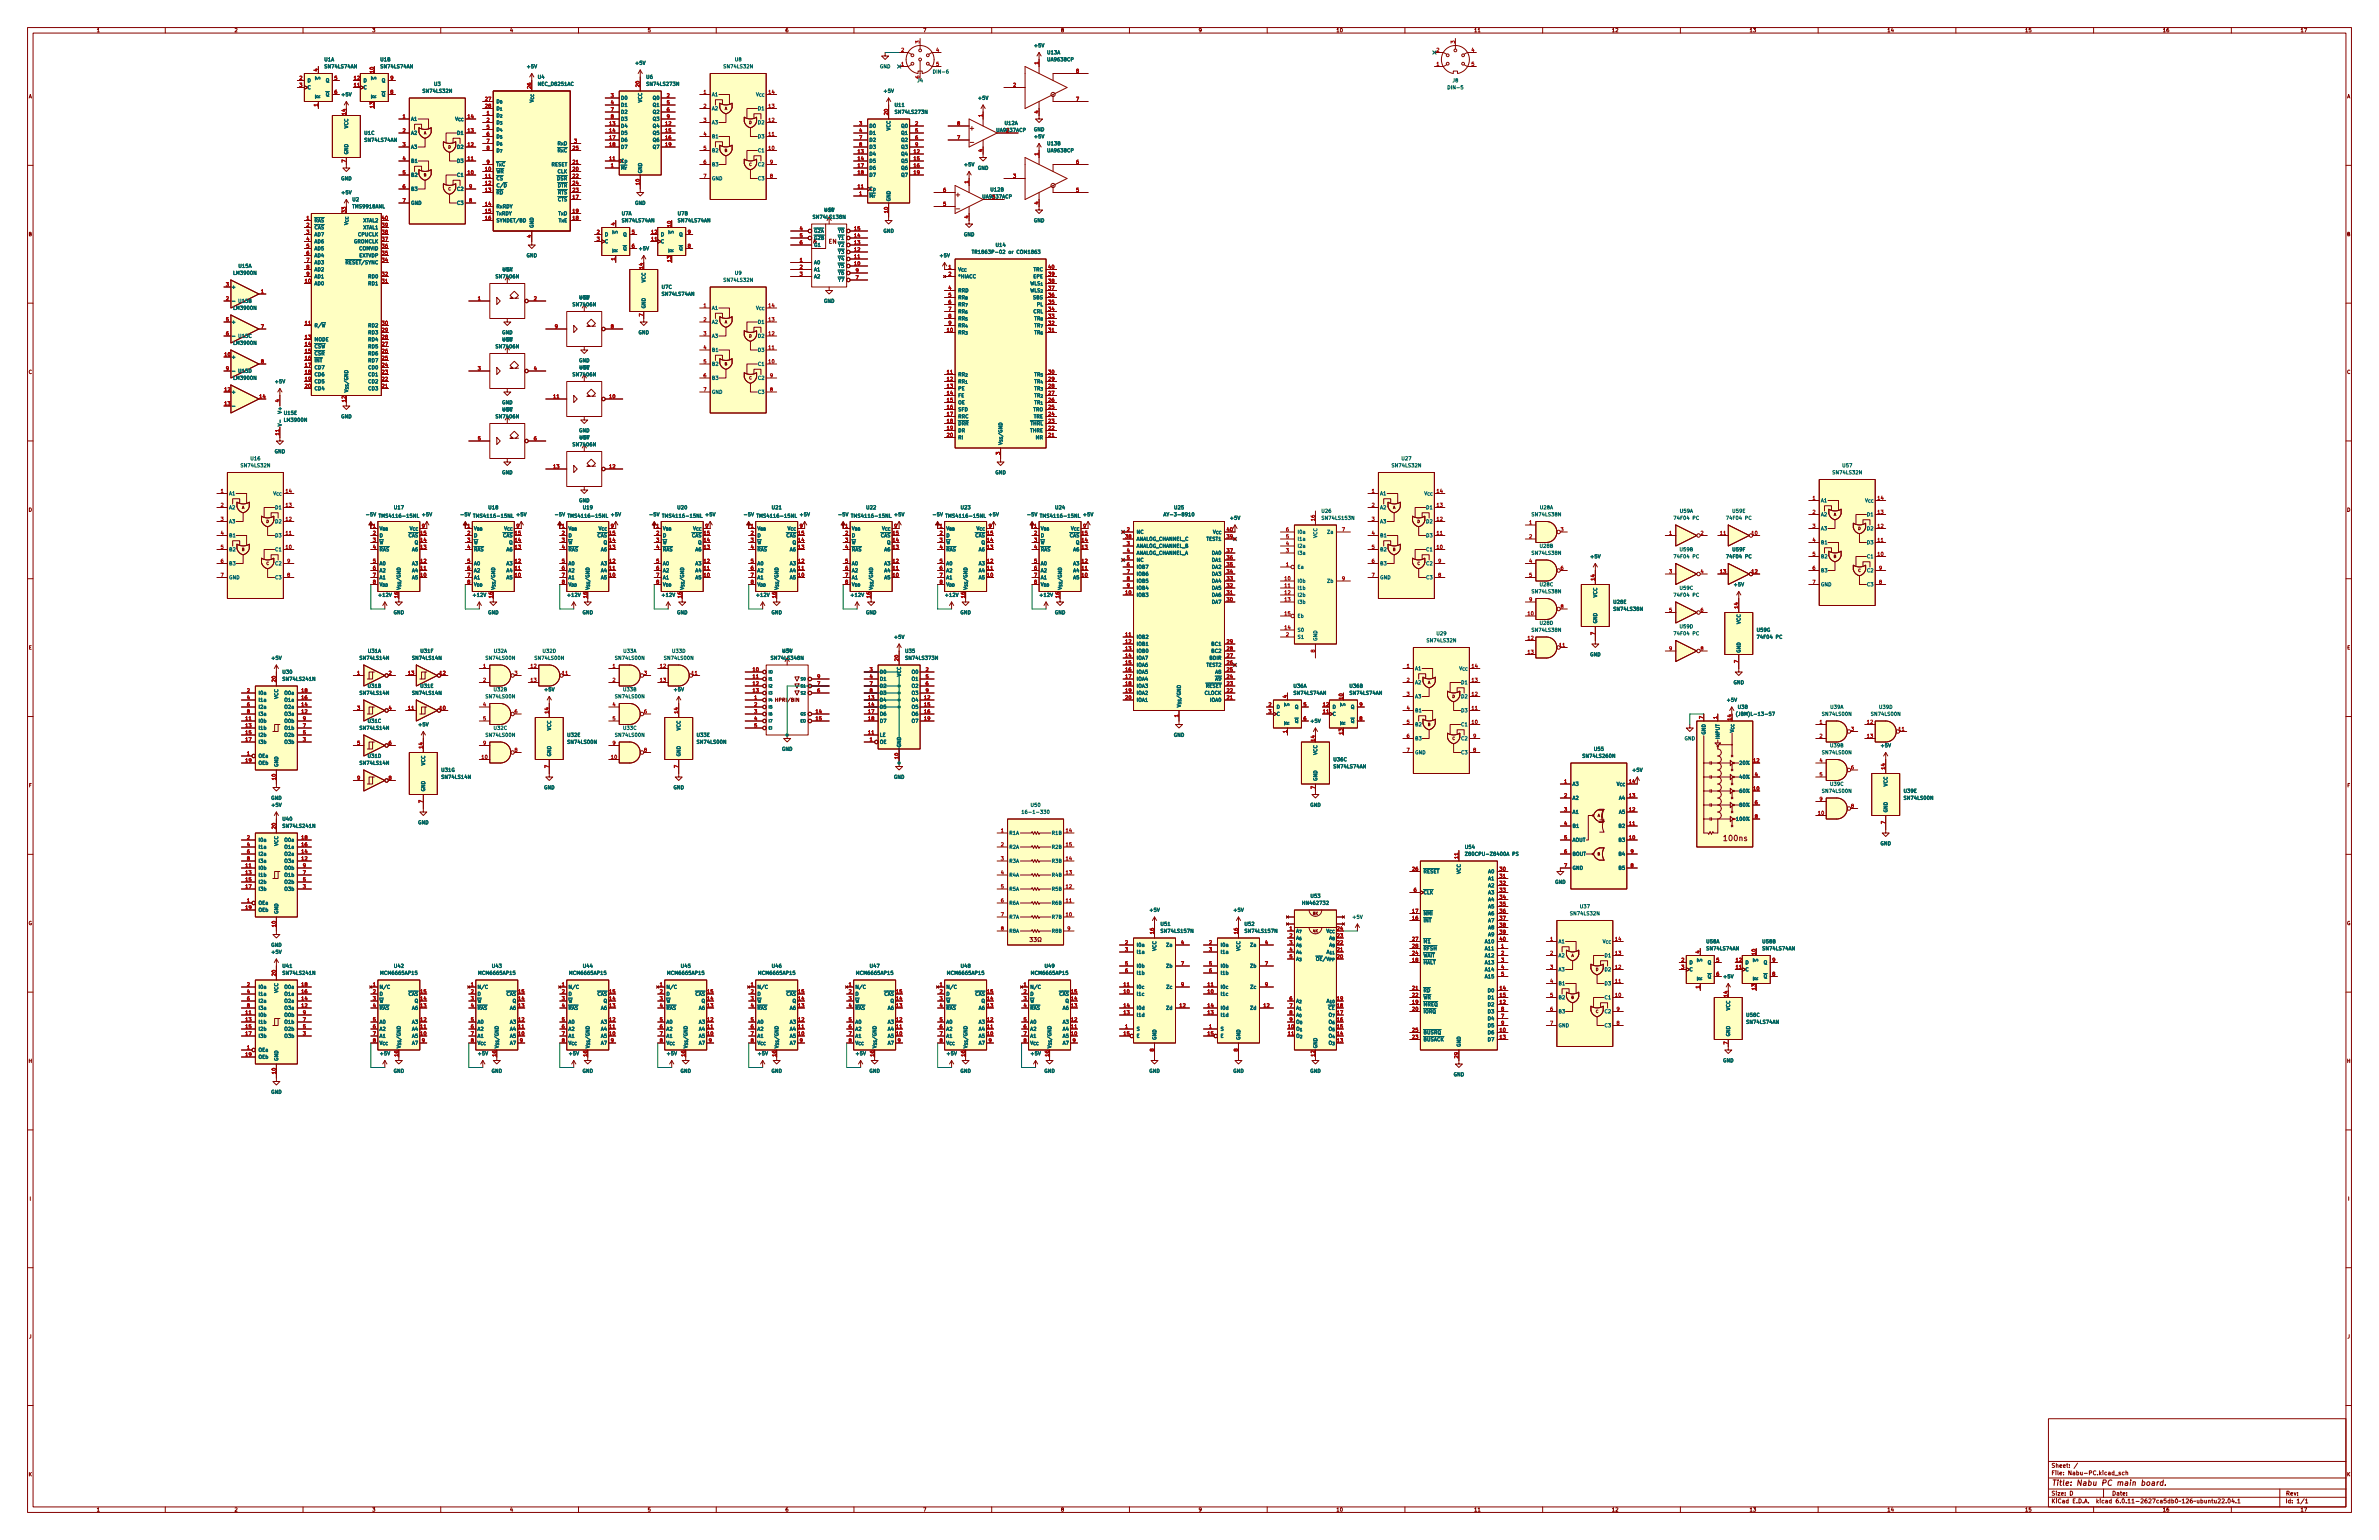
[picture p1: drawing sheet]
<svg xmlns="http://www.w3.org/2000/svg" width="864mm" height="559mm" viewBox="0 0 864 559" stroke-linecap="round" stroke-linejoin="round" font-family="sans-serif">
<defs><g id="words">
<g font-size="2.8" fill="#840000">
<text x="625.2" y="305.8">100ns</text>
<text x="744.6" y="539.7">Title:</text>
<text x="753.9" y="539.7">Nabu</text>
<text x="763.3" y="539.7">PC main</text>
<text x="778.4" y="539.7">board.</text>
</g>
<g font-size="2.5" fill="#840000">
<text x="351.6" y="47.9">+</text>
<text x="346.5" y="72">+</text>
</g>
<text font-size="2.1" fill="#006464" x="294.9" y="88.9">&amp;</text>
<g font-size="2.1" fill="#840000">
<text x="300.7" y="88.9">EN</text>
<text x="744.6" y="533">Sheet:</text>
<text x="744.6" y="535.7">File:</text>
<text x="751" y="535.7">Nabu-PC.kicad_sch</text>
<text x="744.6" y="545.9">KiCad</text>
<text x="744.6" y="543.1">Size:</text>
<text x="751.3" y="543.1">D</text>
<text x="752.3" y="545.9">E.D.A.</text>
<text x="761.2" y="545.9">kicad</text>
<text x="766.6" y="543.1">Date:</text>
<text x="768.4" y="545.9">6.0.11-2627ca5db0~126~ubuntu22.04.1</text>
<text x="829.6" y="543.1">Rev:</text>
<text x="829.6" y="545.9">Id:</text>
<text x="833.7" y="545.9">1/1</text>
</g>
<g font-size="1.8" fill="#840000">
<text x="35" y="12">1</text>
<text x="85" y="12">2</text>
<text x="135" y="12">3</text>
<text x="185" y="12">4</text>
<text x="235" y="12">5</text>
<text x="285" y="12">6</text>
<text x="335" y="12">7</text>
<text x="385" y="12">8</text>
<text x="435" y="12">9</text>
<text x="485" y="12">10</text>
<text x="535" y="12">11</text>
<text x="585" y="12">12</text>
<text x="635" y="12">13</text>
<text x="685" y="12">14</text>
<text x="735" y="12">15</text>
<text x="785" y="12">16</text>
<text x="835" y="12">17</text>
<text x="10.4" y="36">A</text>
<text x="852" y="36">A</text>
<text x="10.3" y="86">B</text>
<text x="851.9" y="86">B</text>
<text x="10.3" y="136">C</text>
<text x="851.9" y="136">C</text>
<text x="10.3" y="186">D</text>
<text x="851.9" y="186">D</text>
<text x="10.3" y="236">E</text>
<text x="851.9" y="236">E</text>
<text x="281.2" y="255">HPRI/BIN</text>
<text x="10.4" y="286">F</text>
<text x="852" y="286">F</text>
<text x="10.3" y="336">G</text>
<text x="851.9" y="336">G</text>
<text x="10.2" y="386">H</text>
<text x="851.8" y="386">H</text>
<text x="10.6" y="436">I</text>
<text x="852.2" y="436">I</text>
<text x="10.4" y="486">J</text>
<text x="852" y="486">J</text>
<text x="10.3" y="536">K</text>
<text x="851.9" y="536">K</text>
<text x="35" y="548.8">1</text>
<text x="85" y="548.8">2</text>
<text x="135" y="548.8">3</text>
<text x="185" y="548.8">4</text>
<text x="235" y="548.8">5</text>
<text x="285" y="548.8">6</text>
<text x="335" y="548.8">7</text>
<text x="385" y="548.8">8</text>
<text x="435" y="548.8">9</text>
<text x="485" y="548.8">10</text>
<text x="535" y="548.8">11</text>
<text x="585" y="548.8">12</text>
<text x="635" y="548.8">13</text>
<text x="685" y="548.8">14</text>
<text x="735" y="548.8">15</text>
<text x="785" y="548.8">16</text>
<text x="835" y="548.8">17</text>
</g>
<g font-size="1.8" fill="#a90000">
<text x="333.8" y="15.9" transform="rotate(-90 333.8 15.9)">3</text>
<text x="528.1" y="15.9" transform="rotate(-90 528.1 15.9)">3</text>
<text x="327" y="23.9">1</text>
<text x="327" y="18.8">2</text>
<text x="339.7" y="18.8">4</text>
<text x="339.7" y="23.9">5</text>
<text x="376.9" y="23.5" transform="rotate(-90 376.9 23.5)">1</text>
<text x="521.3" y="23.9">1</text>
<text x="521.3" y="18.8">2</text>
<text x="534" y="18.8">4</text>
<text x="534" y="23.9">5</text>
<text x="108.5" y="29">2</text>
<text x="115.3" y="26.1" transform="rotate(-90 115.3 26.1)">4</text>
<text x="121.2" y="29">5</text>
<text x="128.3" y="29">12</text>
<text x="135.6" y="26.7" transform="rotate(-90 135.6 26.7)">10</text>
<text x="141.6" y="29">9</text>
<text x="333.8" y="28.6" transform="rotate(-90 333.8 28.6)">6</text>
<text x="390.5" y="26.4">8</text>
<text x="108.5" y="31.5">3</text>
<text x="121.2" y="34">6</text>
<text x="128.3" y="31.5">11</text>
<text x="141.6" y="34">8</text>
<text x="192.8" y="32.4" transform="rotate(-90 192.8 32.4)">26</text>
<text x="221.6" y="35.3">3</text>
<text x="232.2" y="31.8" transform="rotate(-90 232.2 31.8)">20</text>
<text x="241.9" y="35.3">2</text>
<text x="255.2" y="34">1</text>
<text x="278.7" y="34">14</text>
<text x="367.6" y="31.5">2</text>
<text x="115.3" y="38.8" transform="rotate(-90 115.3 38.8)">1</text>
<text x="125.5" y="41.9" transform="rotate(-90 125.5 41.9)">14</text>
<text x="135.6" y="39.4" transform="rotate(-90 135.6 39.4)">13</text>
<text x="175.9" y="36.6">27</text>
<text x="175.9" y="39.1">28</text>
<text x="176.5" y="41.7">1</text>
<text x="221.6" y="37.8">4</text>
<text x="221.6" y="40.4">7</text>
<text x="241.9" y="37.8">5</text>
<text x="241.9" y="40.4">6</text>
<text x="255.2" y="39.1">2</text>
<text x="278.7" y="39.1">13</text>
<text x="322.3" y="41.9" transform="rotate(-90 322.3 41.9)">20</text>
<text x="376.9" y="41.3" transform="rotate(-90 376.9 41.3)">4</text>
<text x="390.5" y="36.6">7</text>
<text x="146" y="42.9">1</text>
<text x="169.5" y="42.9">14</text>
<text x="176.5" y="44.2">2</text>
<text x="176.5" y="46.7">5</text>
<text x="221" y="45.5">13</text>
<text x="221.6" y="42.9">8</text>
<text x="241.3" y="45.5">12</text>
<text x="241.9" y="42.9">9</text>
<text x="255.2" y="44.2">3</text>
<text x="278.7" y="44.2">12</text>
<text x="311.7" y="45.5">3</text>
<text x="332.1" y="45.5">2</text>
<text x="347.3" y="45.5">8</text>
<text x="356.6" y="42.6" transform="rotate(-90 356.6 42.6)">1</text>
<text x="146" y="48">2</text>
<text x="146" y="53.1">3</text>
<text x="169.5" y="53.1">12</text>
<text x="169.5" y="48">13</text>
<text x="176.5" y="49.3">6</text>
<text x="176.5" y="51.8">7</text>
<text x="208.2" y="51.8">3</text>
<text x="221" y="48">14</text>
<text x="221" y="50.5">17</text>
<text x="221" y="53.1">18</text>
<text x="241.3" y="48">15</text>
<text x="241.3" y="50.5">16</text>
<text x="241.3" y="53.1">19</text>
<text x="255.2" y="49.3">4</text>
<text x="278.7" y="49.3">11</text>
<text x="311.7" y="48">4</text>
<text x="311.7" y="50.5">7</text>
<text x="311.7" y="53.1">8</text>
<text x="332.1" y="48">5</text>
<text x="332.1" y="50.5">6</text>
<text x="332.1" y="53.1">9</text>
<text x="347.3" y="50.5">7</text>
<text x="365.1" y="48">2</text>
<text x="125.5" y="59.1" transform="rotate(-90 125.5 59.1)">7</text>
<text x="146" y="58.2">4</text>
<text x="169.5" y="58.2">11</text>
<text x="176.5" y="54.4">8</text>
<text x="176.5" y="59.4">9</text>
<text x="207.6" y="59.4">21</text>
<text x="207.6" y="54.4">25</text>
<text x="221" y="58.2">11</text>
<text x="255.2" y="54.4">5</text>
<text x="255.2" y="59.4">6</text>
<text x="278.7" y="54.4">10</text>
<text x="279.4" y="59.4">9</text>
<text x="311.1" y="55.6">13</text>
<text x="311.1" y="58.2">14</text>
<text x="331.5" y="55.6">12</text>
<text x="331.5" y="58.2">15</text>
<text x="356.6" y="55.3" transform="rotate(-90 356.6 55.3)">4</text>
<text x="376.9" y="56.6" transform="rotate(-90 376.9 56.6)">1</text>
<text x="390.5" y="59.4">6</text>
<text x="146" y="63.2">5</text>
<text x="169.5" y="63.2">10</text>
<text x="175.9" y="62">10</text>
<text x="175.9" y="64.5">11</text>
<text x="207.6" y="62">20</text>
<text x="207.6" y="64.5">22</text>
<text x="221.6" y="60.7">1</text>
<text x="255.2" y="64.5">7</text>
<text x="279.4" y="64.5">8</text>
<text x="311.1" y="60.7">17</text>
<text x="311.1" y="63.2">18</text>
<text x="331.5" y="60.7">16</text>
<text x="331.5" y="63.2">19</text>
<text x="367.6" y="64.5">3</text>
<text x="146" y="68.3">6</text>
<text x="170.1" y="68.3">9</text>
<text x="175.9" y="67.1">12</text>
<text x="175.9" y="69.6">13</text>
<text x="207.6" y="69.6">23</text>
<text x="207.6" y="67.1">24</text>
<text x="232.2" y="67.3" transform="rotate(-90 232.2 67.3)">10</text>
<text x="311.1" y="68.3">11</text>
<text x="311.7" y="70.9">1</text>
<text x="342.2" y="69.6">6</text>
<text x="351.5" y="66.7" transform="rotate(-90 351.5 66.7)">1</text>
<text x="390.5" y="69.6">5</text>
<text x="125.5" y="77.5" transform="rotate(-90 125.5 77.5)">33</text>
<text x="146" y="73.4">7</text>
<text x="170.1" y="73.4">8</text>
<text x="175.9" y="74.7">14</text>
<text x="175.9" y="77.2">15</text>
<text x="207.6" y="72.1">17</text>
<text x="207.6" y="77.2">19</text>
<text x="322.3" y="77.5" transform="rotate(-90 322.3 77.5)">10</text>
<text x="342.2" y="74.7">5</text>
<text x="360" y="72.1">3</text>
<text x="376.9" y="74.3" transform="rotate(-90 376.9 74.3)">4</text>
<text x="111.1" y="79.8">1</text>
<text x="111.1" y="82.3">2</text>
<text x="138.4" y="82.3">39</text>
<text x="138.4" y="79.8">40</text>
<text x="175.9" y="79.8">16</text>
<text x="207.6" y="79.8">18</text>
<text x="223.3" y="82" transform="rotate(-90 223.3 82)">4</text>
<text x="243.6" y="82.6" transform="rotate(-90 243.6 82.6)">10</text>
<text x="290.1" y="83.6">4</text>
<text x="309.9" y="83.6">15</text>
<text x="351.5" y="79.4" transform="rotate(-90 351.5 79.4)">4</text>
<text x="111.1" y="84.8">3</text>
<text x="111.1" y="87.4">4</text>
<text x="111.1" y="89.9">5</text>
<text x="138.4" y="89.9">36</text>
<text x="138.4" y="87.4">37</text>
<text x="138.4" y="84.8">38</text>
<text x="192.8" y="86.4" transform="rotate(-90 192.8 86.4)">4</text>
<text x="216.5" y="84.8">2</text>
<text x="216.5" y="87.4">3</text>
<text x="229.2" y="84.8">5</text>
<text x="229.2" y="89.9">6</text>
<text x="236.2" y="87.4">11</text>
<text x="236.2" y="84.8">12</text>
<text x="249.5" y="89.9">8</text>
<text x="249.5" y="84.8">9</text>
<text x="290.1" y="86.1">5</text>
<text x="290.1" y="88.6">6</text>
<text x="309.9" y="88.6">13</text>
<text x="309.9" y="86.1">14</text>
<text x="111.1" y="92.5">6</text>
<text x="111.1" y="95">7</text>
<text x="138.4" y="95">34</text>
<text x="138.4" y="92.5">35</text>
<text x="223.3" y="94.7" transform="rotate(-90 223.3 94.7)">1</text>
<text x="243.6" y="95.3" transform="rotate(-90 243.6 95.3)">13</text>
<text x="290.1" y="95">1</text>
<text x="309.9" y="93.7">11</text>
<text x="309.9" y="91.2">12</text>
<text x="111.1" y="97.5">8</text>
<text x="111.1" y="100.1">9</text>
<text x="138.4" y="100.1">32</text>
<text x="233.4" y="97.8" transform="rotate(-90 233.4 97.8)">14</text>
<text x="290.1" y="97.5">2</text>
<text x="290.1" y="100.1">3</text>
<text x="309.9" y="96.3">10</text>
<text x="310.5" y="101.3">7</text>
<text x="310.5" y="98.8">9</text>
<text x="344.1" y="97.5">1</text>
<text x="344.1" y="100.1">2</text>
<text x="380.3" y="100.1">39</text>
<text x="380.3" y="97.5">40</text>
<text x="81.9" y="103.9">3</text>
<text x="94.6" y="106.4">1</text>
<text x="110.5" y="102.6">10</text>
<text x="138.4" y="102.6">31</text>
<text x="344.1" y="105.2">4</text>
<text x="344.1" y="107.7">5</text>
<text x="380.3" y="107.7">36</text>
<text x="380.3" y="105.2">37</text>
<text x="380.3" y="102.6">38</text>
<text x="81.9" y="109">2</text>
<text x="173.3" y="109">1</text>
<text x="193.6" y="109">2</text>
<text x="255.2" y="111.5">1</text>
<text x="278.7" y="111.5">14</text>
<text x="344.1" y="110.2">6</text>
<text x="344.1" y="112.8">7</text>
<text x="380.3" y="112.8">34</text>
<text x="380.3" y="110.2">35</text>
<text x="81.9" y="116.6">5</text>
<text x="94.6" y="119.1">7</text>
<text x="110.5" y="117.9">11</text>
<text x="138.4" y="117.9">30</text>
<text x="201.2" y="119.1">9</text>
<text x="221.6" y="119.1">8</text>
<text x="233.4" y="115" transform="rotate(-90 233.4 115)">7</text>
<text x="255.2" y="116.6">2</text>
<text x="278.7" y="116.6">13</text>
<text x="344.1" y="115.3">8</text>
<text x="344.1" y="117.9">9</text>
<text x="380.3" y="117.9">32</text>
<text x="380.3" y="115.3">33</text>
<text x="81.9" y="121.7">6</text>
<text x="110.5" y="122.9">13</text>
<text x="110.5" y="125.5">14</text>
<text x="138.4" y="125.5">27</text>
<text x="138.4" y="122.9">28</text>
<text x="138.4" y="120.4">29</text>
<text x="255.2" y="121.7">3</text>
<text x="278.7" y="121.7">12</text>
<text x="343.5" y="120.4">10</text>
<text x="380.3" y="120.4">31</text>
<text x="81.3" y="129.3">10</text>
<text x="94.6" y="131.8">8</text>
<text x="110.5" y="128">15</text>
<text x="110.5" y="130.6">16</text>
<text x="138.4" y="130.6">25</text>
<text x="138.4" y="128">26</text>
<text x="255.2" y="126.7">4</text>
<text x="255.2" y="131.8">5</text>
<text x="278.7" y="131.8">10</text>
<text x="278.7" y="126.7">11</text>
<text x="81.9" y="134.4">9</text>
<text x="110.5" y="133.1">17</text>
<text x="110.5" y="135.6">18</text>
<text x="138.4" y="135.6">23</text>
<text x="138.4" y="133.1">24</text>
<text x="173.3" y="134.4">3</text>
<text x="193.6" y="134.4">4</text>
<text x="255.2" y="136.9">6</text>
<text x="279.4" y="136.9">9</text>
<text x="343.5" y="135.6">11</text>
<text x="380.3" y="135.6">30</text>
<text x="81.3" y="142">12</text>
<text x="110.5" y="138.2">19</text>
<text x="110.5" y="140.7">20</text>
<text x="138.4" y="140.7">21</text>
<text x="138.4" y="138.2">22</text>
<text x="255.2" y="142">7</text>
<text x="279.4" y="142">8</text>
<text x="343.5" y="138.2">12</text>
<text x="343.5" y="140.7">13</text>
<text x="343.5" y="143.3">14</text>
<text x="380.3" y="143.3">27</text>
<text x="380.3" y="140.7">28</text>
<text x="380.3" y="138.2">29</text>
<text x="81.3" y="147.1">13</text>
<text x="94" y="144.5">14</text>
<text x="101.3" y="146.1" transform="rotate(-90 101.3 146.1)">4</text>
<text x="125.5" y="146.1" transform="rotate(-90 125.5 146.1)">12</text>
<text x="200.6" y="144.5">11</text>
<text x="221" y="144.5">10</text>
<text x="343.5" y="145.8">15</text>
<text x="343.5" y="148.3">16</text>
<text x="380.3" y="148.3">25</text>
<text x="380.3" y="145.8">26</text>
<text x="343.5" y="150.9">17</text>
<text x="343.5" y="153.4">18</text>
<text x="343.5" y="156">19</text>
<text x="380.3" y="156">22</text>
<text x="380.3" y="153.4">23</text>
<text x="380.3" y="150.9">24</text>
<text x="101.3" y="158.1" transform="rotate(-90 101.3 158.1)">11</text>
<text x="173.3" y="159.8">5</text>
<text x="193.6" y="159.8">6</text>
<text x="343.5" y="158.5">20</text>
<text x="380.3" y="158.5">21</text>
<text x="363" y="165.1" transform="rotate(-90 363 165.1)">3</text>
<text x="200.6" y="169.9">13</text>
<text x="221" y="169.9">12</text>
<text x="80" y="178.8">1</text>
<text x="103.5" y="178.8">14</text>
<text x="497.8" y="178.8">1</text>
<text x="521.3" y="178.8">14</text>
<text x="80" y="183.9">2</text>
<text x="103.5" y="183.9">13</text>
<text x="497.8" y="183.9">2</text>
<text x="521.3" y="183.9">13</text>
<text x="657.8" y="181.4">1</text>
<text x="681.3" y="181.4">14</text>
<text x="80" y="189">3</text>
<text x="103.5" y="189">12</text>
<text x="135.2" y="191.5">1</text>
<text x="153" y="191.5">9</text>
<text x="169.5" y="191.5">1</text>
<text x="187.3" y="191.5">9</text>
<text x="203.8" y="191.5">1</text>
<text x="221.6" y="191.5">9</text>
<text x="238.1" y="191.5">1</text>
<text x="255.9" y="191.5">9</text>
<text x="272.4" y="191.5">1</text>
<text x="290.1" y="191.5">9</text>
<text x="306.7" y="191.5">1</text>
<text x="324.4" y="191.5">9</text>
<text x="340.9" y="191.5">1</text>
<text x="358.7" y="191.5">9</text>
<text x="375.2" y="191.5">1</text>
<text x="393" y="191.5">9</text>
<text x="477.3" y="189.2" transform="rotate(-90 477.3 189.2)">16</text>
<text x="497.8" y="189">3</text>
<text x="521.3" y="189">12</text>
<text x="554.9" y="190.2">1</text>
<text x="657.8" y="186.4">2</text>
<text x="657.8" y="191.5">3</text>
<text x="681.3" y="191.5">12</text>
<text x="681.3" y="186.4">13</text>
<text x="80" y="194.1">4</text>
<text x="103.5" y="194.1">11</text>
<text x="135.2" y="194.1">2</text>
<text x="135.2" y="196.6">3</text>
<text x="152.4" y="196.6">14</text>
<text x="152.4" y="194.1">15</text>
<text x="169.5" y="194.1">2</text>
<text x="169.5" y="196.6">3</text>
<text x="186.7" y="196.6">14</text>
<text x="186.7" y="194.1">15</text>
<text x="203.8" y="194.1">2</text>
<text x="203.8" y="196.6">3</text>
<text x="221" y="196.6">14</text>
<text x="221" y="194.1">15</text>
<text x="238.1" y="194.1">2</text>
<text x="238.1" y="196.6">3</text>
<text x="255.3" y="196.6">14</text>
<text x="255.3" y="194.1">15</text>
<text x="272.4" y="194.1">2</text>
<text x="272.4" y="196.6">3</text>
<text x="289.5" y="196.6">14</text>
<text x="289.5" y="194.1">15</text>
<text x="306.7" y="194.1">2</text>
<text x="306.7" y="196.6">3</text>
<text x="323.8" y="196.6">14</text>
<text x="323.8" y="194.1">15</text>
<text x="340.9" y="194.1">2</text>
<text x="340.9" y="196.6">3</text>
<text x="358.1" y="196.6">14</text>
<text x="358.1" y="194.1">15</text>
<text x="375.2" y="194.1">2</text>
<text x="375.2" y="196.6">3</text>
<text x="392.4" y="196.6">14</text>
<text x="392.4" y="194.1">15</text>
<text x="408.3" y="195.3">38</text>
<text x="408.9" y="192.8">2</text>
<text x="408.9" y="197.9">3</text>
<text x="445.1" y="195.3">39</text>
<text x="445.1" y="192.8">40</text>
<text x="466.7" y="197.9">4</text>
<text x="466.7" y="195.3">5</text>
<text x="466.7" y="192.8">6</text>
<text x="487" y="192.8">7</text>
<text x="497.8" y="194.1">4</text>
<text x="521.3" y="194.1">11</text>
<text x="554.9" y="195.3">2</text>
<text x="566.4" y="192.8">3</text>
<text x="605.7" y="194.1">1</text>
<text x="617.2" y="194.1">2</text>
<text x="624.2" y="194.1">11</text>
<text x="635.6" y="194.1">10</text>
<text x="657.8" y="196.6">4</text>
<text x="681.3" y="196.6">11</text>
<text x="80" y="199.1">5</text>
<text x="103.5" y="199.1">10</text>
<text x="135.2" y="199.1">4</text>
<text x="152.4" y="199.1">13</text>
<text x="169.5" y="199.1">4</text>
<text x="186.7" y="199.1">13</text>
<text x="203.8" y="199.1">4</text>
<text x="221" y="199.1">13</text>
<text x="238.1" y="199.1">4</text>
<text x="255.3" y="199.1">13</text>
<text x="272.4" y="199.1">4</text>
<text x="289.5" y="199.1">13</text>
<text x="306.7" y="199.1">4</text>
<text x="323.8" y="199.1">13</text>
<text x="340.9" y="199.1">4</text>
<text x="358.1" y="199.1">13</text>
<text x="375.2" y="199.1">4</text>
<text x="392.4" y="199.1">13</text>
<text x="408.9" y="200.4">4</text>
<text x="408.9" y="202.9">5</text>
<text x="445.1" y="202.9">36</text>
<text x="445.1" y="200.4">37</text>
<text x="466.7" y="200.4">3</text>
<text x="497.8" y="199.1">5</text>
<text x="521.3" y="199.1">10</text>
<text x="657.8" y="201.7">5</text>
<text x="681.3" y="201.7">10</text>
<text x="80" y="204.2">6</text>
<text x="80" y="209.3">7</text>
<text x="104.1" y="209.3">8</text>
<text x="104.1" y="204.2">9</text>
<text x="135.2" y="204.2">5</text>
<text x="135.2" y="206.8">6</text>
<text x="135.2" y="209.3">7</text>
<text x="152.4" y="209.3">10</text>
<text x="152.4" y="206.8">11</text>
<text x="152.4" y="204.2">12</text>
<text x="169.5" y="204.2">5</text>
<text x="169.5" y="206.8">6</text>
<text x="169.5" y="209.3">7</text>
<text x="186.7" y="209.3">10</text>
<text x="186.7" y="206.8">11</text>
<text x="186.7" y="204.2">12</text>
<text x="203.8" y="204.2">5</text>
<text x="203.8" y="206.8">6</text>
<text x="203.8" y="209.3">7</text>
<text x="221" y="209.3">10</text>
<text x="221" y="206.8">11</text>
<text x="221" y="204.2">12</text>
<text x="238.1" y="204.2">5</text>
<text x="238.1" y="206.8">6</text>
<text x="238.1" y="209.3">7</text>
<text x="255.3" y="209.3">10</text>
<text x="255.3" y="206.8">11</text>
<text x="255.3" y="204.2">12</text>
<text x="272.4" y="204.2">5</text>
<text x="272.4" y="206.8">6</text>
<text x="272.4" y="209.3">7</text>
<text x="289.5" y="209.3">10</text>
<text x="289.5" y="206.8">11</text>
<text x="289.5" y="204.2">12</text>
<text x="306.7" y="204.2">5</text>
<text x="306.7" y="206.8">6</text>
<text x="306.7" y="209.3">7</text>
<text x="323.8" y="209.3">10</text>
<text x="323.8" y="206.8">11</text>
<text x="323.8" y="204.2">12</text>
<text x="340.9" y="204.2">5</text>
<text x="340.9" y="206.8">6</text>
<text x="340.9" y="209.3">7</text>
<text x="358.1" y="209.3">10</text>
<text x="358.1" y="206.8">11</text>
<text x="358.1" y="204.2">12</text>
<text x="375.2" y="204.2">5</text>
<text x="375.2" y="206.8">6</text>
<text x="375.2" y="209.3">7</text>
<text x="392.4" y="209.3">10</text>
<text x="392.4" y="206.8">11</text>
<text x="392.4" y="204.2">12</text>
<text x="408.9" y="205.5">6</text>
<text x="408.9" y="208">7</text>
<text x="445.1" y="208">34</text>
<text x="445.1" y="205.5">35</text>
<text x="466.7" y="205.5">1</text>
<text x="497.8" y="204.2">6</text>
<text x="497.8" y="209.3">7</text>
<text x="521.9" y="209.3">8</text>
<text x="521.9" y="204.2">9</text>
<text x="554.9" y="204.2">4</text>
<text x="554.9" y="209.3">5</text>
<text x="566.4" y="206.8">6</text>
<text x="605.7" y="208">3</text>
<text x="617.2" y="208">4</text>
<text x="624.2" y="208">13</text>
<text x="635.6" y="208">12</text>
<text x="657.8" y="206.8">6</text>
<text x="681.9" y="206.8">9</text>
<text x="135.2" y="211.8">8</text>
<text x="169.5" y="211.8">8</text>
<text x="203.8" y="211.8">8</text>
<text x="238.1" y="211.8">8</text>
<text x="272.4" y="211.8">8</text>
<text x="306.7" y="211.8">8</text>
<text x="340.9" y="211.8">8</text>
<text x="375.2" y="211.8">8</text>
<text x="408.3" y="215.6">10</text>
<text x="408.9" y="210.6">8</text>
<text x="408.9" y="213.1">9</text>
<text x="445.1" y="215.6">31</text>
<text x="445.1" y="213.1">32</text>
<text x="445.1" y="210.6">33</text>
<text x="466.1" y="210.6">10</text>
<text x="466.1" y="213.1">11</text>
<text x="466.1" y="215.6">12</text>
<text x="487" y="210.6">9</text>
<text x="578.9" y="210.8" transform="rotate(-90 578.9 210.8)">14</text>
<text x="657.8" y="211.8">7</text>
<text x="681.9" y="211.8">8</text>
<text x="144.5" y="217.2" transform="rotate(-90 144.5 217.2)">16</text>
<text x="178.8" y="217.2" transform="rotate(-90 178.8 217.2)">16</text>
<text x="213.1" y="217.2" transform="rotate(-90 213.1 217.2)">16</text>
<text x="247.4" y="217.2" transform="rotate(-90 247.4 217.2)">16</text>
<text x="281.7" y="217.2" transform="rotate(-90 281.7 217.2)">16</text>
<text x="316" y="217.2" transform="rotate(-90 316 217.2)">16</text>
<text x="350.3" y="217.2" transform="rotate(-90 350.3 217.2)">16</text>
<text x="384.6" y="217.2" transform="rotate(-90 384.6 217.2)">16</text>
<text x="445.1" y="218.2">30</text>
<text x="466.1" y="218.2">13</text>
<text x="554.9" y="218.2">9</text>
<text x="566.4" y="220.7">8</text>
<text x="605.7" y="222">5</text>
<text x="617.2" y="222">6</text>
<text x="630.9" y="221" transform="rotate(-90 630.9 221)">14</text>
<text x="466.1" y="223.3">15</text>
<text x="554.3" y="223.3">10</text>
<text x="408.3" y="230.9">11</text>
<text x="408.3" y="233.4">12</text>
<text x="445.1" y="233.4">29</text>
<text x="466.1" y="228.3">14</text>
<text x="466.7" y="230.9">2</text>
<text x="554.3" y="232.2">12</text>
<text x="578.9" y="230.6" transform="rotate(-90 578.9 230.6)">7</text>
<text x="408.3" y="236">13</text>
<text x="408.3" y="238.5">14</text>
<text x="445.1" y="238.5">27</text>
<text x="445.1" y="236">28</text>
<text x="477.3" y="236.9" transform="rotate(-90 477.3 236.9)">8</text>
<text x="554.3" y="237.2">13</text>
<text x="565.8" y="234.7">11</text>
<text x="605.7" y="236">9</text>
<text x="617.2" y="236">8</text>
<text x="129.5" y="244.9">1</text>
<text x="140.9" y="244.9">2</text>
<text x="147.9" y="244.9">13</text>
<text x="159.4" y="244.9">12</text>
<text x="175.2" y="242.3">1</text>
<text x="186.6" y="244.9">3</text>
<text x="192.4" y="242.3">12</text>
<text x="203.8" y="244.9">11</text>
<text x="222.2" y="242.3">1</text>
<text x="233.6" y="244.9">3</text>
<text x="239.4" y="242.3">12</text>
<text x="250.8" y="244.9">11</text>
<text x="273" y="243.6">10</text>
<text x="315.5" y="243.6">3</text>
<text x="326.1" y="240" transform="rotate(-90 326.1 240)">20</text>
<text x="335.9" y="243.6">2</text>
<text x="408.3" y="241">15</text>
<text x="408.3" y="243.6">16</text>
<text x="445.1" y="243.6">25</text>
<text x="445.1" y="241">26</text>
<text x="510.5" y="242.3">1</text>
<text x="534" y="242.3">14</text>
<text x="630.9" y="240.7" transform="rotate(-90 630.9 240.7)">7</text>
<text x="89.5" y="251.2">2</text>
<text x="100.1" y="247.7" transform="rotate(-90 100.1 247.7)">20</text>
<text x="109.2" y="251.2">18</text>
<text x="175.2" y="247.4">2</text>
<text x="192.4" y="247.4">13</text>
<text x="222.2" y="247.4">2</text>
<text x="239.4" y="247.4">13</text>
<text x="273" y="246.1">11</text>
<text x="273" y="248.7">12</text>
<text x="273" y="251.2">13</text>
<text x="296.5" y="251.2">6</text>
<text x="296.5" y="248.7">7</text>
<text x="296.5" y="246.1">9</text>
<text x="315.5" y="246.1">4</text>
<text x="315.5" y="248.7">7</text>
<text x="315.5" y="251.2">8</text>
<text x="335.9" y="246.1">5</text>
<text x="335.9" y="248.7">6</text>
<text x="335.9" y="251.2">9</text>
<text x="408.3" y="246.1">17</text>
<text x="408.3" y="248.7">18</text>
<text x="408.3" y="251.2">19</text>
<text x="445.1" y="251.2">22</text>
<text x="445.1" y="248.7">23</text>
<text x="445.1" y="246.1">24</text>
<text x="510.5" y="247.4">2</text>
<text x="534" y="247.4">13</text>
<text x="89.5" y="253.7">4</text>
<text x="89.5" y="256.3">6</text>
<text x="109.2" y="256.3">14</text>
<text x="109.2" y="253.7">16</text>
<text x="129.5" y="257.6">3</text>
<text x="140.9" y="257.6">4</text>
<text x="147.9" y="257.6">11</text>
<text x="159.4" y="257.6">10</text>
<text x="175.2" y="256.3">4</text>
<text x="222.2" y="256.3">4</text>
<text x="273.6" y="253.7">1</text>
<text x="273.6" y="256.3">2</text>
<text x="314.9" y="253.7">13</text>
<text x="314.9" y="256.3">14</text>
<text x="335.3" y="253.7">12</text>
<text x="335.3" y="256.3">15</text>
<text x="408.3" y="253.7">20</text>
<text x="445.1" y="253.7">21</text>
<text x="460.3" y="256.3">2</text>
<text x="467.1" y="253.4" transform="rotate(-90 467.1 253.4)">4</text>
<text x="473" y="256.3">5</text>
<text x="480" y="256.3">12</text>
<text x="487.4" y="254" transform="rotate(-90 487.4 254)">10</text>
<text x="493.3" y="256.3">9</text>
<text x="510.5" y="252.5">3</text>
<text x="510.5" y="257.6">4</text>
<text x="534" y="257.6">11</text>
<text x="534" y="252.5">12</text>
<text x="88.9" y="261.4">11</text>
<text x="88.9" y="263.9">13</text>
<text x="89.5" y="258.8">8</text>
<text x="109.2" y="258.8">12</text>
<text x="109.8" y="263.9">7</text>
<text x="109.8" y="261.4">9</text>
<text x="175.2" y="261.4">5</text>
<text x="186.6" y="258.8">6</text>
<text x="199.1" y="259.1" transform="rotate(-90 199.1 259.1)">14</text>
<text x="222.2" y="261.4">5</text>
<text x="233.6" y="258.8">6</text>
<text x="246.1" y="259.1" transform="rotate(-90 246.1 259.1)">14</text>
<text x="273.6" y="258.8">3</text>
<text x="273.6" y="261.4">4</text>
<text x="273.6" y="263.9">5</text>
<text x="295.9" y="258.8">14</text>
<text x="295.9" y="261.4">15</text>
<text x="314.9" y="258.8">17</text>
<text x="314.9" y="261.4">18</text>
<text x="335.3" y="258.8">16</text>
<text x="335.3" y="261.4">19</text>
<text x="427.7" y="260.4" transform="rotate(-90 427.7 260.4)">1</text>
<text x="460.3" y="258.8">3</text>
<text x="473" y="261.4">6</text>
<text x="480" y="258.8">11</text>
<text x="493.3" y="261.4">8</text>
<text x="510.5" y="262.6">5</text>
<text x="534" y="262.6">10</text>
<text x="618.2" y="261" transform="rotate(-90 618.2 261)">7</text>
<text x="623.3" y="261" transform="rotate(-90 623.3 261)">1</text>
<text x="628.5" y="261.6" transform="rotate(-90 628.5 261.6)">14</text>
<text x="660.4" y="262.6">1</text>
<text x="677.5" y="262.6">12</text>
<text x="88.9" y="266.4">15</text>
<text x="88.9" y="269">17</text>
<text x="109.8" y="269">3</text>
<text x="109.8" y="266.4">5</text>
<text x="314.9" y="266.4">11</text>
<text x="315.5" y="269">1</text>
<text x="467.1" y="266.1" transform="rotate(-90 467.1 266.1)">1</text>
<text x="477.3" y="269.3" transform="rotate(-90 477.3 269.3)">14</text>
<text x="487.4" y="266.7" transform="rotate(-90 487.4 266.7)">13</text>
<text x="510.5" y="267.7">6</text>
<text x="534.6" y="267.7">9</text>
<text x="660.4" y="267.7">2</text>
<text x="671.8" y="265.2">3</text>
<text x="677.5" y="267.7">13</text>
<text x="689" y="265.2">11</text>
<text x="89.5" y="274.1">1</text>
<text x="129.5" y="270.3">5</text>
<text x="140.9" y="270.3">6</text>
<text x="153.4" y="271.8" transform="rotate(-90 153.4 271.8)">14</text>
<text x="174.6" y="275.3">10</text>
<text x="175.2" y="270.3">9</text>
<text x="186.6" y="272.8">8</text>
<text x="221.6" y="275.3">10</text>
<text x="222.2" y="270.3">9</text>
<text x="233.6" y="272.8">8</text>
<text x="326.1" y="275.6" transform="rotate(-90 326.1 275.6)">10</text>
<text x="510.5" y="272.8">7</text>
<text x="534.6" y="272.8">8</text>
<text x="88.9" y="276.6">19</text>
<text x="199.1" y="278.8" transform="rotate(-90 199.1 278.8)">7</text>
<text x="246.1" y="278.8" transform="rotate(-90 246.1 278.8)">7</text>
<text x="636.3" y="276.6">12</text>
<text x="636.9" y="281.7">4</text>
<text x="660.4" y="276.6">4</text>
<text x="660.4" y="281.7">5</text>
<text x="671.8" y="279.1">6</text>
<text x="684.3" y="279.4" transform="rotate(-90 684.3 279.4)">14</text>
<text x="100.1" y="283.2" transform="rotate(-90 100.1 283.2)">10</text>
<text x="129.5" y="283">9</text>
<text x="140.9" y="283">8</text>
<text x="477.3" y="286.4" transform="rotate(-90 477.3 286.4)">7</text>
<text x="567.6" y="284.2">1</text>
<text x="591.2" y="284.2">14</text>
<text x="636.3" y="286.8">10</text>
<text x="153.4" y="291.5" transform="rotate(-90 153.4 291.5)">7</text>
<text x="567.6" y="289.3">2</text>
<text x="591.2" y="289.3">13</text>
<text x="636.9" y="291.8">6</text>
<text x="660.4" y="290.6">9</text>
<text x="671.8" y="293.1">8</text>
<text x="567.6" y="294.4">3</text>
<text x="567.6" y="299.5">4</text>
<text x="591.2" y="299.5">11</text>
<text x="591.2" y="294.4">12</text>
<text x="636.9" y="296.9">8</text>
<text x="659.7" y="295.7">10</text>
<text x="684.3" y="299.1" transform="rotate(-90 684.3 299.1)">7</text>
<text x="89.5" y="304.5">2</text>
<text x="100.1" y="301" transform="rotate(-90 100.1 301)">20</text>
<text x="109.2" y="304.5">18</text>
<text x="363.2" y="302">1</text>
<text x="386.7" y="302">14</text>
<text x="567.6" y="304.5">5</text>
<text x="591.2" y="304.5">10</text>
<text x="89.5" y="307.1">4</text>
<text x="89.5" y="309.6">6</text>
<text x="109.2" y="309.6">14</text>
<text x="109.2" y="307.1">16</text>
<text x="363.2" y="307.1">2</text>
<text x="386.7" y="307.1">15</text>
<text x="529.3" y="311.8" transform="rotate(-90 529.3 311.8)">11</text>
<text x="567.6" y="309.6">6</text>
<text x="591.8" y="309.6">9</text>
<text x="88.9" y="314.7">11</text>
<text x="88.9" y="317.2">13</text>
<text x="89.5" y="312.2">8</text>
<text x="109.2" y="312.2">12</text>
<text x="109.8" y="317.2">7</text>
<text x="109.8" y="314.7">9</text>
<text x="363.2" y="312.2">3</text>
<text x="363.2" y="317.2">4</text>
<text x="386.7" y="317.2">13</text>
<text x="386.7" y="312.2">14</text>
<text x="512.4" y="316">26</text>
<text x="544.2" y="316">30</text>
<text x="567.6" y="314.7">7</text>
<text x="591.8" y="314.7">8</text>
<text x="88.9" y="319.8">15</text>
<text x="88.9" y="322.3">17</text>
<text x="109.8" y="322.3">3</text>
<text x="109.8" y="319.8">5</text>
<text x="363.2" y="322.3">5</text>
<text x="386.7" y="322.3">12</text>
<text x="513" y="323.6">6</text>
<text x="544.2" y="318.5">31</text>
<text x="544.2" y="321.1">32</text>
<text x="544.2" y="323.6">33</text>
<text x="88.9" y="329.9">19</text>
<text x="89.5" y="327.4">1</text>
<text x="363.2" y="327.4">6</text>
<text x="386.7" y="327.4">11</text>
<text x="544.2" y="326.1">34</text>
<text x="544.2" y="328.7">35</text>
<text x="363.2" y="332.5">7</text>
<text x="386.7" y="332.5">10</text>
<text x="512.4" y="333.8">16</text>
<text x="512.4" y="331.2">17</text>
<text x="544.2" y="331.2">36</text>
<text x="544.2" y="333.8">37</text>
<text x="100.1" y="336.6" transform="rotate(-90 100.1 336.6)">10</text>
<text x="363.2" y="337.6">8</text>
<text x="387.3" y="337.6">9</text>
<text x="418.8" y="339.1" transform="rotate(-90 418.8 339.1)">16</text>
<text x="449.3" y="339.1" transform="rotate(-90 449.3 339.1)">16</text>
<text x="467.9" y="337.6">1</text>
<text x="467.9" y="340.1">2</text>
<text x="485.1" y="340.1">23</text>
<text x="485.1" y="337.6">24</text>
<text x="512.4" y="341.4">27</text>
<text x="544.2" y="336.3">38</text>
<text x="544.2" y="338.8">39</text>
<text x="544.2" y="341.4">40</text>
<text x="562.6" y="341.4">1</text>
<text x="586.1" y="341.4">14</text>
<text x="408.3" y="342.6">2</text>
<text x="408.3" y="345.2">3</text>
<text x="428.6" y="342.6">4</text>
<text x="438.7" y="342.6">2</text>
<text x="438.7" y="345.2">3</text>
<text x="459.1" y="342.6">4</text>
<text x="467.9" y="342.6">3</text>
<text x="467.9" y="345.2">4</text>
<text x="467.9" y="347.7">5</text>
<text x="485.1" y="347.7">20</text>
<text x="485.1" y="345.2">21</text>
<text x="485.1" y="342.6">22</text>
<text x="512.4" y="346.5">24</text>
<text x="512.4" y="343.9">28</text>
<text x="544.8" y="343.9">1</text>
<text x="544.8" y="346.5">2</text>
<text x="562.6" y="346.5">2</text>
<text x="586.1" y="346.5">13</text>
<text x="617" y="346.1" transform="rotate(-90 617 346.1)">4</text>
<text x="637.3" y="346.7" transform="rotate(-90 637.3 346.7)">10</text>
<text x="408.3" y="350.3">5</text>
<text x="408.3" y="352.8">6</text>
<text x="428.6" y="350.3">7</text>
<text x="438.7" y="350.3">5</text>
<text x="438.7" y="352.8">6</text>
<text x="459.1" y="350.3">7</text>
<text x="512.4" y="349">18</text>
<text x="544.8" y="349">3</text>
<text x="544.8" y="351.5">4</text>
<text x="562.6" y="351.5">3</text>
<text x="586.1" y="351.5">12</text>
<text x="610.2" y="349">2</text>
<text x="610.2" y="351.5">3</text>
<text x="622.9" y="349">5</text>
<text x="629.9" y="351.5">11</text>
<text x="629.9" y="349">12</text>
<text x="643.2" y="349">9</text>
<text x="89.5" y="357.9">2</text>
<text x="100.1" y="354.3" transform="rotate(-90 100.1 354.3)">20</text>
<text x="109.2" y="357.9">18</text>
<text x="135.2" y="357.9">1</text>
<text x="170.8" y="357.9">1</text>
<text x="203.8" y="357.9">1</text>
<text x="239.3" y="357.9">1</text>
<text x="272.4" y="357.9">1</text>
<text x="307.9" y="357.9">1</text>
<text x="340.9" y="357.9">1</text>
<text x="371.4" y="357.9">1</text>
<text x="407.7" y="357.9">11</text>
<text x="428.6" y="357.9">9</text>
<text x="438.1" y="357.9">11</text>
<text x="459.1" y="357.9">9</text>
<text x="512.4" y="359.2">21</text>
<text x="544.2" y="359.2">14</text>
<text x="544.8" y="354.1">5</text>
<text x="562.6" y="356.6">4</text>
<text x="586.1" y="356.6">11</text>
<text x="617" y="358.8" transform="rotate(-90 617 358.8)">1</text>
<text x="622.9" y="354.1">6</text>
<text x="637.3" y="359.4" transform="rotate(-90 637.3 359.4)">13</text>
<text x="643.2" y="354.1">8</text>
<text x="89.5" y="360.4">4</text>
<text x="89.5" y="363">6</text>
<text x="89.5" y="365.5">8</text>
<text x="109.2" y="365.5">12</text>
<text x="109.2" y="363">14</text>
<text x="109.2" y="360.4">16</text>
<text x="135.2" y="360.4">2</text>
<text x="135.2" y="363">3</text>
<text x="135.2" y="365.5">4</text>
<text x="152.4" y="365.5">13</text>
<text x="152.4" y="363">14</text>
<text x="152.4" y="360.4">15</text>
<text x="170.8" y="360.4">2</text>
<text x="170.8" y="363">3</text>
<text x="170.8" y="365.5">4</text>
<text x="187.9" y="365.5">13</text>
<text x="187.9" y="363">14</text>
<text x="187.9" y="360.4">15</text>
<text x="203.8" y="360.4">2</text>
<text x="203.8" y="363">3</text>
<text x="203.8" y="365.5">4</text>
<text x="221" y="365.5">13</text>
<text x="221" y="363">14</text>
<text x="221" y="360.4">15</text>
<text x="239.3" y="360.4">2</text>
<text x="239.3" y="363">3</text>
<text x="239.3" y="365.5">4</text>
<text x="256.5" y="365.5">13</text>
<text x="256.5" y="363">14</text>
<text x="256.5" y="360.4">15</text>
<text x="272.4" y="360.4">2</text>
<text x="272.4" y="363">3</text>
<text x="272.4" y="365.5">4</text>
<text x="289.5" y="365.5">13</text>
<text x="289.5" y="363">14</text>
<text x="289.5" y="360.4">15</text>
<text x="307.9" y="360.4">2</text>
<text x="307.9" y="363">3</text>
<text x="307.9" y="365.5">4</text>
<text x="325.1" y="365.5">13</text>
<text x="325.1" y="363">14</text>
<text x="325.1" y="360.4">15</text>
<text x="340.9" y="360.4">2</text>
<text x="340.9" y="363">3</text>
<text x="340.9" y="365.5">4</text>
<text x="358.1" y="365.5">13</text>
<text x="358.1" y="363">14</text>
<text x="358.1" y="360.4">15</text>
<text x="371.4" y="360.4">2</text>
<text x="371.4" y="363">3</text>
<text x="371.4" y="365.5">4</text>
<text x="388.6" y="365.5">13</text>
<text x="388.6" y="363">14</text>
<text x="388.6" y="360.4">15</text>
<text x="407.7" y="360.4">10</text>
<text x="407.7" y="365.5">14</text>
<text x="428" y="365.5">12</text>
<text x="438.1" y="360.4">10</text>
<text x="438.1" y="365.5">14</text>
<text x="458.5" y="365.5">12</text>
<text x="467.9" y="363">6</text>
<text x="467.9" y="365.5">7</text>
<text x="485.1" y="365.5">18</text>
<text x="485.1" y="363">19</text>
<text x="512.4" y="364.2">19</text>
<text x="512.4" y="361.7">22</text>
<text x="544.2" y="364.2">12</text>
<text x="544.2" y="361.7">15</text>
<text x="562.6" y="361.7">5</text>
<text x="586.1" y="361.7">10</text>
<text x="627.1" y="362" transform="rotate(-90 627.1 362)">14</text>
<text x="88.9" y="368">11</text>
<text x="88.9" y="370.6">13</text>
<text x="109.8" y="370.6">7</text>
<text x="109.8" y="368">9</text>
<text x="135.2" y="370.6">5</text>
<text x="152.4" y="370.6">12</text>
<text x="170.8" y="370.6">5</text>
<text x="187.9" y="370.6">12</text>
<text x="203.8" y="370.6">5</text>
<text x="221" y="370.6">12</text>
<text x="239.3" y="370.6">5</text>
<text x="256.5" y="370.6">12</text>
<text x="272.4" y="370.6">5</text>
<text x="289.5" y="370.6">12</text>
<text x="307.9" y="370.6">5</text>
<text x="325.1" y="370.6">12</text>
<text x="340.9" y="370.6">5</text>
<text x="358.1" y="370.6">12</text>
<text x="371.4" y="370.6">5</text>
<text x="388.6" y="370.6">12</text>
<text x="407.7" y="368">13</text>
<text x="438.1" y="368">13</text>
<text x="467.9" y="368">8</text>
<text x="467.9" y="370.6">9</text>
<text x="485.1" y="370.6">16</text>
<text x="485.1" y="368">17</text>
<text x="512.4" y="366.8">20</text>
<text x="544.8" y="369.3">7</text>
<text x="544.8" y="366.8">8</text>
<text x="544.8" y="371.9">9</text>
<text x="562.6" y="366.8">6</text>
<text x="562.6" y="371.9">7</text>
<text x="586.7" y="371.9">8</text>
<text x="586.7" y="366.8">9</text>
<text x="88.9" y="373.1">15</text>
<text x="88.9" y="375.7">17</text>
<text x="109.8" y="375.7">3</text>
<text x="109.8" y="373.1">5</text>
<text x="135.2" y="373.1">6</text>
<text x="135.2" y="375.7">7</text>
<text x="152.4" y="375.7">10</text>
<text x="152.4" y="373.1">11</text>
<text x="170.8" y="373.1">6</text>
<text x="170.8" y="375.7">7</text>
<text x="187.9" y="375.7">10</text>
<text x="187.9" y="373.1">11</text>
<text x="203.8" y="373.1">6</text>
<text x="203.8" y="375.7">7</text>
<text x="221" y="375.7">10</text>
<text x="221" y="373.1">11</text>
<text x="239.3" y="373.1">6</text>
<text x="239.3" y="375.7">7</text>
<text x="256.5" y="375.7">10</text>
<text x="256.5" y="373.1">11</text>
<text x="272.4" y="373.1">6</text>
<text x="272.4" y="375.7">7</text>
<text x="289.5" y="375.7">10</text>
<text x="289.5" y="373.1">11</text>
<text x="307.9" y="373.1">6</text>
<text x="307.9" y="375.7">7</text>
<text x="325.1" y="375.7">10</text>
<text x="325.1" y="373.1">11</text>
<text x="340.9" y="373.1">6</text>
<text x="340.9" y="375.7">7</text>
<text x="358.1" y="375.7">10</text>
<text x="358.1" y="373.1">11</text>
<text x="371.4" y="373.1">6</text>
<text x="371.4" y="375.7">7</text>
<text x="388.6" y="375.7">10</text>
<text x="388.6" y="373.1">11</text>
<text x="407.7" y="375.7">15</text>
<text x="408.3" y="373.1">1</text>
<text x="438.1" y="375.7">15</text>
<text x="438.7" y="373.1">1</text>
<text x="467.3" y="373.1">10</text>
<text x="467.3" y="375.7">11</text>
<text x="485.1" y="375.7">14</text>
<text x="485.1" y="373.1">15</text>
<text x="512.4" y="376.9">23</text>
<text x="512.4" y="374.4">25</text>
<text x="544.2" y="374.4">10</text>
<text x="544.2" y="376.9">13</text>
<text x="88.9" y="383.3">19</text>
<text x="89.5" y="380.7">1</text>
<text x="135.2" y="378.2">8</text>
<text x="144.5" y="383.6" transform="rotate(-90 144.5 383.6)">16</text>
<text x="153" y="378.2">9</text>
<text x="170.8" y="378.2">8</text>
<text x="180.1" y="383.6" transform="rotate(-90 180.1 383.6)">16</text>
<text x="188.5" y="378.2">9</text>
<text x="203.8" y="378.2">8</text>
<text x="213.1" y="383.6" transform="rotate(-90 213.1 383.6)">16</text>
<text x="221.6" y="378.2">9</text>
<text x="239.3" y="378.2">8</text>
<text x="248.7" y="383.6" transform="rotate(-90 248.7 383.6)">16</text>
<text x="257.1" y="378.2">9</text>
<text x="272.4" y="378.2">8</text>
<text x="281.7" y="383.6" transform="rotate(-90 281.7 383.6)">16</text>
<text x="290.1" y="378.2">9</text>
<text x="307.9" y="378.2">8</text>
<text x="317.2" y="383.6" transform="rotate(-90 317.2 383.6)">16</text>
<text x="325.7" y="378.2">9</text>
<text x="340.9" y="378.2">8</text>
<text x="350.3" y="383.6" transform="rotate(-90 350.3 383.6)">16</text>
<text x="358.7" y="378.2">9</text>
<text x="371.4" y="378.2">8</text>
<text x="380.7" y="383.6" transform="rotate(-90 380.7 383.6)">16</text>
<text x="389.2" y="378.2">9</text>
<text x="418.8" y="381.7" transform="rotate(-90 418.8 381.7)">8</text>
<text x="449.3" y="381.7" transform="rotate(-90 449.3 381.7)">8</text>
<text x="477.3" y="383.6" transform="rotate(-90 477.3 383.6)">12</text>
<text x="485.1" y="378.2">13</text>
<text x="627.1" y="379.1" transform="rotate(-90 627.1 379.1)">7</text>
<text x="100.1" y="389.9" transform="rotate(-90 100.1 389.9)">10</text>
<text x="529.3" y="384.2" transform="rotate(-90 529.3 384.2)">29</text>
</g>
<g font-size="1.8" fill="#006464">
<text x="375.2" y="17.5">+5V</text>
<text x="117.6" y="22.6">U1A</text>
<text x="137.9" y="22.6">U1B</text>
<text x="230.4" y="23.9">+5V</text>
<text x="266.6" y="22.6">U8</text>
<text x="380" y="20.1">U13A</text>
<text x="380" y="22.6">UA9638CP</text>
<text x="117.6" y="25.2">SN74LS74AN</text>
<text x="137.9" y="25.2">SN74LS74AN</text>
<text x="191" y="25.2">+5V</text>
<text x="195.1" y="29">U4</text>
<text x="234.4" y="29">U6</text>
<text x="262.4" y="25.2">SN74LS32N</text>
<text x="319.3" y="25.2">GND</text>
<text x="338.5" y="27.1">DIN-6</text>
<text x="111.5" y="30.2">D</text>
<text x="111.5" y="32.8">C</text>
<text x="116.6" y="35.8" transform="rotate(-90 116.6 35.8)">~{R}</text>
<text x="118.2" y="30.2">Q</text>
<text x="118.2" y="35.3">~{Q}</text>
<text x="123.7" y="35.3">+5V</text>
<text x="131.8" y="32.8">C</text>
<text x="131.8" y="30.2">D</text>
<text x="136.9" y="35.8" transform="rotate(-90 136.9 35.8)">~{R}</text>
<text x="138.5" y="35.3">~{Q}</text>
<text x="138.5" y="30.2">Q</text>
<text x="153.2" y="34">SN74LS32N</text>
<text x="157.4" y="31.5">U3</text>
<text x="195.1" y="31.5">NEC_D8251AC</text>
<text x="234.4" y="31.5">SN74LS273N</text>
<text x="258.3" y="35.3">A1</text>
<text x="320.6" y="34">+5V</text>
<text x="332.8" y="30.2">J4</text>
<text x="525.2" y="32.8">DIN-5</text>
<text x="527.2" y="30.2">J8</text>
<text x="180.1" y="37.9">D_{0}</text>
<text x="180.1" y="40.4">D_{1}</text>
<text x="194.1" y="37.3" transform="rotate(-90 194.1 37.3)">V_{CC}</text>
<text x="225.3" y="36.6">D0</text>
<text x="225.3" y="39.1">D1</text>
<text x="225.3" y="41.7">D2</text>
<text x="233.4" y="37.3" transform="rotate(-90 233.4 37.3)">VCC</text>
<text x="236.8" y="36.6">Q0</text>
<text x="236.8" y="39.1">Q1</text>
<text x="236.8" y="41.7">Q2</text>
<text x="258.3" y="40.4">A2</text>
<text x="275" y="40.4">D1</text>
<text x="324.6" y="39.1">U11</text>
<text x="324.6" y="41.7">SN74LS273N</text>
<text x="354.9" y="36.6">+5V</text>
<text x="126.8" y="46.7" transform="rotate(-90 126.8 46.7)">VCC</text>
<text x="149.1" y="44.2">A1</text>
<text x="165.1" y="44.2">V_{CC}</text>
<text x="180.1" y="42.9">D_{2}</text>
<text x="180.1" y="45.5">D_{3}</text>
<text x="225.3" y="46.7">D4</text>
<text x="225.3" y="44.2">D3</text>
<text x="236.8" y="46.7">Q4</text>
<text x="236.8" y="44.2">Q3</text>
<text x="258.3" y="45.5">A3</text>
<text x="275" y="45.5">D2</text>
<text x="315.5" y="46.7">D0</text>
<text x="323.6" y="47.5" transform="rotate(-90 323.6 47.5)">VCC</text>
<text x="327" y="46.7">Q0</text>
<text x="364.5" y="45.7">U12A</text>
<text x="132.1" y="49.3">U1C</text>
<text x="132.1" y="51.8">SN74LS74AN</text>
<text x="149.1" y="49.3">A2</text>
<text x="165.8" y="49.3">D1</text>
<text x="180.1" y="48">D_{4}</text>
<text x="180.1" y="50.6">D_{5}</text>
<text x="180.1" y="53.1">D_{6}</text>
<text x="202.3" y="53.1">RxD</text>
<text x="225.3" y="49.3">D5</text>
<text x="225.3" y="51.8">D6</text>
<text x="236.8" y="49.3">Q5</text>
<text x="236.8" y="51.8">Q6</text>
<text x="258.3" y="50.6">B1</text>
<text x="275" y="50.6">D3</text>
<text x="315.5" y="49.3">D1</text>
<text x="315.5" y="51.8">D2</text>
<text x="327" y="49.3">Q1</text>
<text x="327" y="51.8">Q2</text>
<text x="361.5" y="48.2">UA9637ACP</text>
<text x="375.2" y="48">GND</text>
<text x="375.2" y="50.6">+5V</text>
<text x="380" y="53.1">U13B</text>
<text x="126.8" y="56.1" transform="rotate(-90 126.8 56.1)">GND</text>
<text x="149.1" y="54.4">A3</text>
<text x="149.1" y="59.4">B1</text>
<text x="165.8" y="59.4">D3</text>
<text x="165.8" y="54.4">D2</text>
<text x="180.1" y="55.6">D_{7}</text>
<text x="202.3" y="55.6">~{RxC}</text>
<text x="225.3" y="59.4">Cp</text>
<text x="225.3" y="54.4">D7</text>
<text x="236.8" y="54.4">Q7</text>
<text x="258.3" y="55.6">B2</text>
<text x="275" y="55.6">C1</text>
<text x="315.5" y="56.9">D4</text>
<text x="315.5" y="59.4">D5</text>
<text x="315.5" y="54.4">D3</text>
<text x="327" y="56.9">Q4</text>
<text x="327" y="59.4">Q5</text>
<text x="327" y="54.4">Q3</text>
<text x="380" y="55.6">UA9638CP</text>
<text x="123.7" y="65.8">GND</text>
<text x="149.1" y="64.5">B2</text>
<text x="165.8" y="64.5">C1</text>
<text x="180.1" y="63.3">~{WR}</text>
<text x="180.1" y="65.8">~{CS}</text>
<text x="180.1" y="60.7">~{TxC}</text>
<text x="200.1" y="60.7">RESET</text>
<text x="202.1" y="65.8">~{DSR}</text>
<text x="202.3" y="63.3">CLK</text>
<text x="225.3" y="62">~{Mr}</text>
<text x="233.4" y="63" transform="rotate(-90 233.4 63)">GND</text>
<text x="258.3" y="60.7">B3</text>
<text x="258.3" y="65.8">GND</text>
<text x="275" y="65.8">C3</text>
<text x="275" y="60.7">C2</text>
<text x="315.5" y="62">D6</text>
<text x="315.5" y="64.5">D7</text>
<text x="327" y="62">Q6</text>
<text x="327" y="64.5">Q7</text>
<text x="349.8" y="60.7">+5V</text>
<text x="354.9" y="62">GND</text>
<text x="123.7" y="70.9">+5V</text>
<text x="149.1" y="69.6">B3</text>
<text x="165.8" y="69.6">C2</text>
<text x="180.1" y="68.3">C/~{D}</text>
<text x="180.1" y="70.9">~{RD}</text>
<text x="202.3" y="68.3">~{DTR}</text>
<text x="202.4" y="70.9">~{RTS}</text>
<text x="315.5" y="69.6">Cp</text>
<text x="359.4" y="69.8">U12B</text>
<text x="127.8" y="73.4">U2</text>
<text x="127.8" y="76">TMS9918ANL</text>
<text x="149.1" y="74.7">GND</text>
<text x="165.8" y="74.7">C3</text>
<text x="180.1" y="76">RxRDY</text>
<text x="202.4" y="73.4">~{CTS}</text>
<text x="230.4" y="74.7">GND</text>
<text x="299" y="77.2">U10</text>
<text x="315.5" y="72.1">~{Mr}</text>
<text x="323.6" y="73.2" transform="rotate(-90 323.6 73.2)">GND</text>
<text x="356.4" y="72.4">UA9637ACP</text>
<text x="114" y="81">~{RAS}</text>
<text x="114" y="83.6">~{CAS}</text>
<text x="126.8" y="81.8" transform="rotate(-90 126.8 81.8)">V_{CC}</text>
<text x="131.8" y="83.6">XTAL1</text>
<text x="131.8" y="81">XTAL2</text>
<text x="180.1" y="78.5">TxRDY</text>
<text x="180.1" y="81">SYNDET/BD</text>
<text x="194.1" y="82.8" transform="rotate(-90 194.1 82.8)">GND</text>
<text x="202.6" y="78.5">TxD</text>
<text x="202.7" y="81">TxE</text>
<text x="225.5" y="78.5">U7A</text>
<text x="225.5" y="81">SN74LS74AN</text>
<text x="245.9" y="78.5">U7B</text>
<text x="245.9" y="81">SN74LS74AN</text>
<text x="294.8" y="79.8">SN74LS138N</text>
<text x="375.2" y="81">GND</text>
<text x="114" y="86.1">AD7</text>
<text x="114" y="88.7">AD6</text>
<text x="128.4" y="88.7">GROMCLK</text>
<text x="129.8" y="86.1">CPUCLK</text>
<text x="219.5" y="86.1">D</text>
<text x="219.5" y="88.7">C</text>
<text x="226.1" y="86.1">Q</text>
<text x="239.8" y="88.7">C</text>
<text x="239.8" y="86.1">D</text>
<text x="246.4" y="86.1">Q</text>
<text x="295.4" y="84.8">~{G2A}</text>
<text x="295.4" y="87.4">~{G2B}</text>
<text x="295.4" y="89.9">G1</text>
<text x="304.1" y="89.9">~{Y2}</text>
<text x="304.1" y="87.4">~{Y1}</text>
<text x="304.1" y="84.8">~{Y0}</text>
<text x="320.6" y="84.8">GND</text>
<text x="349.8" y="86.1">GND</text>
<text x="361.3" y="89.9">U14</text>
<text x="114" y="91.2">AD5</text>
<text x="114" y="93.7">AD4</text>
<text x="130.2" y="91.2">COMVID</text>
<text x="130.3" y="93.7">EXTVDP</text>
<text x="191" y="93.7">GND</text>
<text x="224.5" y="91.7" transform="rotate(-90 224.5 91.7)">~{R}</text>
<text x="226.1" y="91.2">~{Q}</text>
<text x="231.7" y="91.2">+5V</text>
<text x="244.9" y="91.7" transform="rotate(-90 244.9 91.7)">~{R}</text>
<text x="246.4" y="91.2">~{Q}</text>
<text x="304.1" y="95">~{Y4}</text>
<text x="304.1" y="92.5">~{Y3}</text>
<text x="340.9" y="93.7">+5V</text>
<text x="352.6" y="92.5">TR1863P-02</text>
<text x="366.1" y="92.5">or</text>
<text x="369.1" y="92.5">COM1863</text>
<text x="84.5" y="100.1">LM3900N</text>
<text x="86.4" y="97.5">U15A</text>
<text x="114" y="96.3">AD3</text>
<text x="114" y="98.8">AD2</text>
<text x="114" y="101.4">AD1</text>
<text x="125.3" y="96.3">~{RESET}/SYNC</text>
<text x="133.5" y="101.4">RD0</text>
<text x="179.7" y="101.4">SN7406N</text>
<text x="182.1" y="98.8">+5V</text>
<text x="182.3" y="98.8">U5A</text>
<text x="266.6" y="100.1">U9</text>
<text x="295.4" y="96.3">A0</text>
<text x="295.4" y="98.8">A1</text>
<text x="295.4" y="101.4">A2</text>
<text x="304.1" y="97.5">~{Y5}</text>
<text x="304.1" y="100.1">~{Y6}</text>
<text x="347.7" y="98.8">V_{CC}</text>
<text x="347.7" y="101.4">*HIACC</text>
<text x="375" y="101.4">EPE</text>
<text x="375.1" y="98.8">TRC</text>
<text x="83.9" y="105.2">+</text>
<text x="114" y="103.9">AD0</text>
<text x="133.5" y="103.9">RD1</text>
<text x="234.7" y="102.6" transform="rotate(-90 234.7 102.6)">VCC</text>
<text x="240" y="105.2">U7C</text>
<text x="240" y="107.7">SN74LS74AN</text>
<text x="262.4" y="102.6">SN74LS32N</text>
<text x="304.1" y="102.6">~{Y7}</text>
<text x="347.7" y="106.4">RRD</text>
<text x="373.9" y="106.4">WLS_{2}</text>
<text x="373.9" y="103.9">WLS_{1}</text>
<text x="84.5" y="112.8">LM3900N</text>
<text x="86.3" y="110.2">U15B</text>
<text x="207.7" y="111.5">SN7406N</text>
<text x="210.1" y="109">+5V</text>
<text x="210.1" y="109">U5D</text>
<text x="234.7" y="112" transform="rotate(-90 234.7 112)">GND</text>
<text x="258.3" y="112.8">A1</text>
<text x="299" y="110.2">GND</text>
<text x="347.7" y="109">RR_{8}</text>
<text x="347.7" y="111.5">RR_{7}</text>
<text x="374.9" y="109">SBS</text>
<text x="376.3" y="111.5">PL</text>
<text x="83.9" y="117.9">+</text>
<text x="114" y="119.1">R/~{W}</text>
<text x="133.5" y="119.1">RD2</text>
<text x="258.3" y="117.9">A2</text>
<text x="275" y="117.9">D1</text>
<text x="347.7" y="114.1">RR_{6}</text>
<text x="347.7" y="116.6">RR_{5}</text>
<text x="347.7" y="119.1">RR_{4}</text>
<text x="375" y="114.1">CRL</text>
<text x="375.4" y="119.1">TR_{7}</text>
<text x="375.4" y="116.6">TR_{8}</text>
<text x="84.5" y="125.5">LM3900N</text>
<text x="86.3" y="122.9">U15C</text>
<text x="114" y="124.2">MODE</text>
<text x="133.5" y="124.2">RD4</text>
<text x="133.5" y="121.7">RD3</text>
<text x="182.1" y="121.7">GND</text>
<text x="182.1" y="124.2">+5V</text>
<text x="182.2" y="124.2">U5B</text>
<text x="231.7" y="121.7">GND</text>
<text x="258.3" y="122.9">A3</text>
<text x="275" y="122.9">D2</text>
<text x="347.7" y="121.7">RR_{3}</text>
<text x="375.4" y="121.7">TR_{6}</text>
<text x="83.9" y="130.6">+</text>
<text x="114" y="126.8">~{CSW}</text>
<text x="114" y="129.3">~{CSR}</text>
<text x="114" y="131.8">~{INT}</text>
<text x="133.5" y="131.8">RD7</text>
<text x="133.5" y="129.3">RD6</text>
<text x="133.5" y="126.8">RD5</text>
<text x="179.7" y="126.8">SN7406N</text>
<text x="210.1" y="131.8">GND</text>
<text x="258.3" y="128">B1</text>
<text x="275" y="128">D3</text>
<text x="86.3" y="135.6">U15D</text>
<text x="114" y="134.4">CD7</text>
<text x="114" y="136.9">CD6</text>
<text x="133.5" y="136.9">CD1</text>
<text x="133.5" y="134.4">CD0</text>
<text x="207.7" y="136.9">SN7406N</text>
<text x="210.1" y="134.4">+5V</text>
<text x="210.2" y="134.4">U5E</text>
<text x="258.3" y="133.1">B2</text>
<text x="275" y="133.1">C1</text>
<text x="347.7" y="136.9">RR_{2}</text>
<text x="375.4" y="136.9">TR_{5}</text>
<text x="83.9" y="143.3">+</text>
<text x="84.5" y="138.2">LM3900N</text>
<text x="99.6" y="139.5">+5V</text>
<text x="114" y="139.5">CD5</text>
<text x="114" y="142">CD4</text>
<text x="126.8" y="142.5" transform="rotate(-90 126.8 142.5)">V_{SS}/GND</text>
<text x="133.5" y="142">CD3</text>
<text x="133.5" y="139.5">CD2</text>
<text x="258.3" y="138.2">B3</text>
<text x="258.3" y="143.3">GND</text>
<text x="275" y="143.3">C3</text>
<text x="275" y="138.2">C2</text>
<text x="347.7" y="139.5">RR_{1}</text>
<text x="347.7" y="142">PE</text>
<text x="375.4" y="142">TR_{3}</text>
<text x="375.4" y="139.5">TR_{4}</text>
<text x="182.1" y="149.6">+5V</text>
<text x="182.1" y="147.1">GND</text>
<text x="182.2" y="149.6">U5C</text>
<text x="347.7" y="144.5">FE</text>
<text x="347.7" y="147.1">OE</text>
<text x="347.7" y="149.6">SFD</text>
<text x="375" y="149.6">TRO</text>
<text x="375.4" y="147.1">TR_{1}</text>
<text x="375.4" y="144.5">TR_{2}</text>
<text x="102.6" y="154.8" transform="rotate(-90 102.6 154.8)">V-</text>
<text x="102.6" y="150.3" transform="rotate(-90 102.6 150.3)">V+</text>
<text x="102.9" y="150.9">U15E</text>
<text x="102.9" y="153.4">LM3900N</text>
<text x="123.7" y="152.2">GND</text>
<text x="179.7" y="152.2">SN7406N</text>
<text x="347.7" y="152.2">RRC</text>
<text x="347.7" y="154.7">~{DRR}</text>
<text x="374" y="154.7">~{THRL}</text>
<text x="375.2" y="152.2">TRE</text>
<text x="210.1" y="159.8">+5V</text>
<text x="210.1" y="157.2">GND</text>
<text x="210.2" y="159.8">U5F</text>
<text x="347.7" y="157.2">DR</text>
<text x="347.7" y="159.8">RI</text>
<text x="364.2" y="161.5" transform="rotate(-90 364.2 161.5)">V_{SS}/GND</text>
<text x="373.8" y="157.2">THRE</text>
<text x="375.8" y="159.8">MR</text>
<text x="90.8" y="167.4">U16</text>
<text x="99.6" y="164.9">GND</text>
<text x="207.7" y="162.3">SN7406N</text>
<text x="508.6" y="167.4">U27</text>
<text x="87.2" y="169.9">SN74LS32N</text>
<text x="182.1" y="172.5">GND</text>
<text x="361.2" y="172.5">GND</text>
<text x="505" y="169.9">SN74LS32N</text>
<text x="665" y="172.5">SN74LS32N</text>
<text x="668.6" y="169.9">U57</text>
<text x="83.1" y="180.1">A1</text>
<text x="83.1" y="185.2">A2</text>
<text x="99.7" y="185.2">D1</text>
<text x="142.8" y="185.2">U17</text>
<text x="177.1" y="185.2">U18</text>
<text x="210.1" y="182.6">GND</text>
<text x="211.4" y="185.2">U19</text>
<text x="245.7" y="185.2">U20</text>
<text x="280" y="185.2">U21</text>
<text x="314.3" y="185.2">U22</text>
<text x="348.6" y="185.2">U23</text>
<text x="382.9" y="185.2">U24</text>
<text x="426" y="185.2">U25</text>
<text x="500.9" y="180.1">A1</text>
<text x="500.9" y="185.2">A2</text>
<text x="517.6" y="185.2">D1</text>
<text x="558.8" y="185.2">U28A</text>
<text x="660.9" y="182.6">A1</text>
<text x="83.1" y="190.3">A3</text>
<text x="99.7" y="190.3">D2</text>
<text x="132.6" y="187.7">-5V</text>
<text x="137.3" y="188.2">TMS4116-15NL</text>
<text x="152.9" y="187.7">+5V</text>
<text x="166.9" y="187.7">-5V</text>
<text x="171.6" y="188.2">TMS4116-15NL</text>
<text x="187.2" y="187.7">+5V</text>
<text x="201.2" y="187.7">-5V</text>
<text x="205.9" y="188.2">TMS4116-15NL</text>
<text x="221.5" y="187.7">+5V</text>
<text x="235.5" y="187.7">-5V</text>
<text x="240.2" y="188.2">TMS4116-15NL</text>
<text x="255.8" y="187.7">+5V</text>
<text x="269.8" y="187.7">-5V</text>
<text x="274.5" y="188.2">TMS4116-15NL</text>
<text x="290.1" y="187.7">+5V</text>
<text x="304.1" y="187.7">-5V</text>
<text x="308.7" y="188.2">TMS4116-15NL</text>
<text x="324.4" y="187.7">+5V</text>
<text x="338.3" y="187.7">-5V</text>
<text x="343" y="188.2">TMS4116-15NL</text>
<text x="358.7" y="187.7">+5V</text>
<text x="372.6" y="187.7">-5V</text>
<text x="377.3" y="188.2">TMS4116-15NL</text>
<text x="393" y="187.7">+5V</text>
<text x="422.2" y="187.7">AY-3-8910</text>
<text x="446.3" y="189">+5V</text>
<text x="479.5" y="186.4">U26</text>
<text x="479.5" y="189">SN74LS153N</text>
<text x="500.9" y="190.3">A3</text>
<text x="517.6" y="190.3">D2</text>
<text x="555.8" y="187.7">SN74LS38N</text>
<text x="607.3" y="189">74F04</text>
<text x="609.6" y="186.4">U59A</text>
<text x="614.4" y="189">PC</text>
<text x="626.4" y="189">74F04</text>
<text x="628.7" y="186.4">U59E</text>
<text x="633.4" y="189">PC</text>
<text x="660.9" y="187.7">A2</text>
<text x="677.6" y="187.7">D1</text>
<text x="83.1" y="195.3">B1</text>
<text x="99.7" y="195.3">D3</text>
<text x="137.7" y="192.8">V_{BB}</text>
<text x="137.7" y="195.3">D</text>
<text x="137.7" y="197.9">~{W}</text>
<text x="148.2" y="195.3">~{CAS}</text>
<text x="148.6" y="192.8">V_{CC}</text>
<text x="150.4" y="197.9">Q</text>
<text x="172" y="192.8">V_{BB}</text>
<text x="172" y="195.3">D</text>
<text x="172" y="197.9">~{W}</text>
<text x="182.5" y="195.3">~{CAS}</text>
<text x="182.9" y="192.8">V_{CC}</text>
<text x="184.7" y="197.9">Q</text>
<text x="206.2" y="192.8">V_{BB}</text>
<text x="206.2" y="195.3">D</text>
<text x="206.2" y="197.9">~{W}</text>
<text x="216.8" y="195.3">~{CAS}</text>
<text x="217.2" y="192.8">V_{CC}</text>
<text x="219" y="197.9">Q</text>
<text x="240.5" y="192.8">V_{BB}</text>
<text x="240.5" y="195.3">D</text>
<text x="240.5" y="197.9">~{W}</text>
<text x="251" y="195.3">~{CAS}</text>
<text x="251.5" y="192.8">V_{CC}</text>
<text x="253.3" y="197.9">Q</text>
<text x="274.8" y="192.8">V_{BB}</text>
<text x="274.8" y="195.3">D</text>
<text x="274.8" y="197.9">~{W}</text>
<text x="285.3" y="195.3">~{CAS}</text>
<text x="285.8" y="192.8">V_{CC}</text>
<text x="287.6" y="197.9">Q</text>
<text x="309.1" y="192.8">V_{BB}</text>
<text x="309.1" y="195.3">D</text>
<text x="309.1" y="197.9">~{W}</text>
<text x="319.6" y="195.3">~{CAS}</text>
<text x="320.1" y="192.8">V_{CC}</text>
<text x="321.9" y="197.9">Q</text>
<text x="343.4" y="192.8">V_{BB}</text>
<text x="343.4" y="195.3">D</text>
<text x="343.4" y="197.9">~{W}</text>
<text x="353.9" y="195.3">~{CAS}</text>
<text x="354.4" y="192.8">V_{CC}</text>
<text x="356.1" y="197.9">Q</text>
<text x="377.7" y="192.8">V_{BB}</text>
<text x="377.7" y="195.3">D</text>
<text x="377.7" y="197.9">~{W}</text>
<text x="388.2" y="195.3">~{CAS}</text>
<text x="388.6" y="192.8">V_{CC}</text>
<text x="390.4" y="197.9">Q</text>
<text x="412.5" y="194.1">NC</text>
<text x="412.5" y="196.6">ANALOG_CHANNEL_C</text>
<text x="437.8" y="196.6">TEST1</text>
<text x="440.2" y="194.1">V_{CC}</text>
<text x="470.9" y="196.6">I1a</text>
<text x="470.9" y="194.1">I0a</text>
<text x="478.5" y="195.3" transform="rotate(-90 478.5 195.3)">VCC</text>
<text x="481.6" y="194.1">Za</text>
<text x="500.9" y="195.3">B1</text>
<text x="517.6" y="195.3">D3</text>
<text x="660.9" y="192.8">A3</text>
<text x="660.9" y="197.9">B1</text>
<text x="677.6" y="197.9">D3</text>
<text x="677.6" y="192.8">D2</text>
<text x="83.1" y="200.4">B2</text>
<text x="99.7" y="200.4">C1</text>
<text x="137.7" y="200.4">~{RAS}</text>
<text x="149.4" y="200.4">A6</text>
<text x="172" y="200.4">~{RAS}</text>
<text x="183.7" y="200.4">A6</text>
<text x="206.2" y="200.4">~{RAS}</text>
<text x="218" y="200.4">A6</text>
<text x="240.5" y="200.4">~{RAS}</text>
<text x="252.3" y="200.4">A6</text>
<text x="274.8" y="200.4">~{RAS}</text>
<text x="286.6" y="200.4">A6</text>
<text x="309.1" y="200.4">~{RAS}</text>
<text x="320.9" y="200.4">A6</text>
<text x="343.4" y="200.4">~{RAS}</text>
<text x="355.2" y="200.4">A6</text>
<text x="377.7" y="200.4">~{RAS}</text>
<text x="389.5" y="200.4">A6</text>
<text x="412.5" y="199.1">ANALOG_CHANNEL_B</text>
<text x="412.5" y="201.7">ANALOG_CHANNEL_A</text>
<text x="439.8" y="201.7">DA0</text>
<text x="470.9" y="201.7">I3a</text>
<text x="470.9" y="199.1">I2a</text>
<text x="500.9" y="200.4">B2</text>
<text x="517.6" y="200.4">C1</text>
<text x="555.8" y="201.7">SN74LS38N</text>
<text x="558.8" y="199.1">U28B</text>
<text x="577.1" y="203">+5V</text>
<text x="607.3" y="203">74F04</text>
<text x="609.6" y="200.4">U59B</text>
<text x="614.4" y="203">PC</text>
<text x="626.4" y="203">74F04</text>
<text x="628.7" y="200.4">U59F</text>
<text x="633.4" y="203">PC</text>
<text x="660.9" y="203">B2</text>
<text x="677.6" y="203">C1</text>
<text x="83.1" y="205.5">B3</text>
<text x="99.7" y="205.5">C2</text>
<text x="137.7" y="205.5">A0</text>
<text x="137.7" y="208">A2</text>
<text x="149.4" y="208">A4</text>
<text x="149.4" y="205.5">A3</text>
<text x="172" y="205.5">A0</text>
<text x="172" y="208">A2</text>
<text x="183.7" y="208">A4</text>
<text x="183.7" y="205.5">A3</text>
<text x="206.2" y="205.5">A0</text>
<text x="206.2" y="208">A2</text>
<text x="218" y="208">A4</text>
<text x="218" y="205.5">A3</text>
<text x="240.5" y="205.5">A0</text>
<text x="240.5" y="208">A2</text>
<text x="252.3" y="208">A4</text>
<text x="252.3" y="205.5">A3</text>
<text x="274.8" y="205.5">A0</text>
<text x="274.8" y="208">A2</text>
<text x="286.6" y="208">A4</text>
<text x="286.6" y="205.5">A3</text>
<text x="309.1" y="205.5">A0</text>
<text x="309.1" y="208">A2</text>
<text x="320.9" y="208">A4</text>
<text x="320.9" y="205.5">A3</text>
<text x="343.4" y="205.5">A0</text>
<text x="343.4" y="208">A2</text>
<text x="355.2" y="208">A4</text>
<text x="355.2" y="205.5">A3</text>
<text x="377.7" y="205.5">A0</text>
<text x="377.7" y="208">A2</text>
<text x="389.5" y="208">A4</text>
<text x="389.5" y="205.5">A3</text>
<text x="412.5" y="204.2">NC</text>
<text x="412.5" y="206.8">IOB7</text>
<text x="412.5" y="209.3">IOB6</text>
<text x="439.8" y="209.3">DA3</text>
<text x="439.8" y="206.8">DA2</text>
<text x="439.8" y="204.2">DA1</text>
<text x="470.9" y="206.8">Ea</text>
<text x="500.9" y="205.5">B3</text>
<text x="517.6" y="205.5">C2</text>
<text x="660.9" y="208">B3</text>
<text x="677.6" y="208">C2</text>
<text x="83.1" y="210.6">GND</text>
<text x="99.7" y="210.6">C3</text>
<text x="137.7" y="210.6">A1</text>
<text x="137.7" y="213.1">V_{DD}</text>
<text x="145.8" y="214.1" transform="rotate(-90 145.8 214.1)">V_{SS}/GND</text>
<text x="149.4" y="210.6">A5</text>
<text x="172" y="210.6">A1</text>
<text x="172" y="213.1">V_{DD}</text>
<text x="180.1" y="214.1" transform="rotate(-90 180.1 214.1)">V_{SS}/GND</text>
<text x="183.7" y="210.6">A5</text>
<text x="206.2" y="210.6">A1</text>
<text x="206.2" y="213.1">V_{DD}</text>
<text x="214.4" y="214.1" transform="rotate(-90 214.4 214.1)">V_{SS}/GND</text>
<text x="218" y="210.6">A5</text>
<text x="240.5" y="210.6">A1</text>
<text x="240.5" y="213.1">V_{DD}</text>
<text x="248.7" y="214.1" transform="rotate(-90 248.7 214.1)">V_{SS}/GND</text>
<text x="252.3" y="210.6">A5</text>
<text x="274.8" y="210.6">A1</text>
<text x="274.8" y="213.1">V_{DD}</text>
<text x="283" y="214.1" transform="rotate(-90 283 214.1)">V_{SS}/GND</text>
<text x="286.6" y="210.6">A5</text>
<text x="309.1" y="210.6">A1</text>
<text x="309.1" y="213.1">V_{DD}</text>
<text x="317.3" y="214.1" transform="rotate(-90 317.3 214.1)">V_{SS}/GND</text>
<text x="320.9" y="210.6">A5</text>
<text x="343.4" y="210.6">A1</text>
<text x="343.4" y="213.1">V_{DD}</text>
<text x="351.5" y="214.1" transform="rotate(-90 351.5 214.1)">V_{SS}/GND</text>
<text x="355.2" y="210.6">A5</text>
<text x="377.7" y="210.6">A1</text>
<text x="377.7" y="213.1">V_{DD}</text>
<text x="385.8" y="214.1" transform="rotate(-90 385.8 214.1)">V_{SS}/GND</text>
<text x="389.5" y="210.6">A5</text>
<text x="412.5" y="211.8">IOB5</text>
<text x="412.5" y="214.4">IOB4</text>
<text x="439.8" y="214.4">DA5</text>
<text x="439.8" y="211.8">DA4</text>
<text x="470.9" y="211.8">I0b</text>
<text x="470.9" y="214.4">I1b</text>
<text x="481.6" y="211.8">Zb</text>
<text x="500.9" y="210.6">GND</text>
<text x="517.6" y="210.6">C3</text>
<text x="555.8" y="215.7">SN74LS38N</text>
<text x="558.8" y="213.1">U28C</text>
<text x="609.6" y="214.4">U59C</text>
<text x="629.2" y="213.1">+5V</text>
<text x="660.9" y="213.1">GND</text>
<text x="677.6" y="213.1">C3</text>
<text x="137.1" y="216.9">+12V</text>
<text x="171.4" y="216.9">+12V</text>
<text x="205.7" y="216.9">+12V</text>
<text x="240" y="216.9">+12V</text>
<text x="274.2" y="216.9">+12V</text>
<text x="308.5" y="216.9">+12V</text>
<text x="342.8" y="216.9">+12V</text>
<text x="377.1" y="216.9">+12V</text>
<text x="412.5" y="216.9">IOB3</text>
<text x="439.8" y="219.5">DA7</text>
<text x="439.8" y="216.9">DA6</text>
<text x="470.9" y="216.9">I2b</text>
<text x="470.9" y="219.5">I3b</text>
<text x="580.1" y="216.9" transform="rotate(-90 580.1 216.9)">VCC</text>
<text x="585.5" y="219.5">U28E</text>
<text x="607.3" y="216.9">74F04</text>
<text x="614.4" y="216.9">PC</text>
<text x="142.8" y="223.3">GND</text>
<text x="177.1" y="223.3">GND</text>
<text x="211.3" y="223.3">GND</text>
<text x="245.6" y="223.3">GND</text>
<text x="279.9" y="223.3">GND</text>
<text x="314.2" y="223.3">GND</text>
<text x="348.5" y="223.3">GND</text>
<text x="382.8" y="223.3">GND</text>
<text x="470.9" y="224.5">Eb</text>
<text x="558.8" y="227.1">U28D</text>
<text x="580.1" y="226.3" transform="rotate(-90 580.1 226.3)">GND</text>
<text x="585.5" y="222">SN74LS38N</text>
<text x="632.2" y="226.5" transform="rotate(-90 632.2 226.5)">VCC</text>
<text x="324.4" y="232.2">+5V</text>
<text x="412.5" y="232.2">IOB2</text>
<text x="470.9" y="229.6">S0</text>
<text x="470.9" y="232.2">S1</text>
<text x="478.5" y="232.7" transform="rotate(-90 478.5 232.7)">GND</text>
<text x="517.7" y="233.4">SN74LS32N</text>
<text x="521.3" y="230.9">U29</text>
<text x="555.8" y="229.6">SN74LS38N</text>
<text x="607.3" y="230.9">74F04</text>
<text x="609.6" y="228.4">U59D</text>
<text x="614.4" y="230.9">PC</text>
<text x="637.5" y="229.6">U59G</text>
<text x="637.5" y="232.2">74F04</text>
<text x="644.6" y="232.2">PC</text>
<text x="98.3" y="239.8">+5V</text>
<text x="130.3" y="239.8">SN74LS14N</text>
<text x="133.4" y="237.2">U31A</text>
<text x="149.4" y="239.8">SN74LS14N</text>
<text x="152.4" y="237.2">U31F</text>
<text x="176.1" y="239.8">SN74LS00N</text>
<text x="179.1" y="237.2">U32A</text>
<text x="193.8" y="239.8">SN74LS00N</text>
<text x="196.8" y="237.2">U32D</text>
<text x="223.1" y="239.8">SN74LS00N</text>
<text x="226.1" y="237.2">U33A</text>
<text x="240.8" y="239.8">SN74LS00N</text>
<text x="243.8" y="237.2">U33D</text>
<text x="279.6" y="239.8">SN74LS348N</text>
<text x="283.8" y="237.2">U34</text>
<text x="328.4" y="237.2">U35</text>
<text x="328.4" y="239.8">SN74LS373N</text>
<text x="412.5" y="234.7">IOB1</text>
<text x="412.5" y="237.2">IOB0</text>
<text x="412.5" y="239.8">IOA7</text>
<text x="438.9" y="239.8">BDIR</text>
<text x="439.6" y="237.2">BC2</text>
<text x="439.6" y="234.7">BC1</text>
<text x="577.1" y="238.5">GND</text>
<text x="632.2" y="237" transform="rotate(-90 632.2 237)">GND</text>
<text x="102.4" y="244.9">U30</text>
<text x="319.3" y="244.9">D0</text>
<text x="327.4" y="245.6" transform="rotate(-90 327.4 245.6)">VCC</text>
<text x="330.8" y="244.9">O0</text>
<text x="412.5" y="242.3">IOA6</text>
<text x="412.5" y="244.9">IOA5</text>
<text x="437.8" y="242.3">TEST2</text>
<text x="441" y="244.9">A8</text>
<text x="513.6" y="243.6">A1</text>
<text x="102.4" y="247.4">SN74LS241N</text>
<text x="133.3" y="249.9">U31B</text>
<text x="152.4" y="249.9">U31E</text>
<text x="179" y="251.2">U32B</text>
<text x="197.4" y="251.2">+5V</text>
<text x="226" y="251.2">U33B</text>
<text x="244.4" y="251.2">+5V</text>
<text x="319.3" y="247.4">D1</text>
<text x="319.3" y="249.9">D2</text>
<text x="330.8" y="247.4">O1</text>
<text x="330.8" y="249.9">O2</text>
<text x="412.5" y="247.4">IOA4</text>
<text x="412.5" y="249.9">IOA3</text>
<text x="437.6" y="249.9">~{RESET}</text>
<text x="441" y="247.4">~{A9}</text>
<text x="469.4" y="249.9">U36A</text>
<text x="489.7" y="249.9">U36B</text>
<text x="513.6" y="248.7">A2</text>
<text x="530.3" y="248.7">D1</text>
<text x="629.2" y="248.7">GND</text>
<text x="93.7" y="252.5">I0a</text>
<text x="93.7" y="255">I1a</text>
<text x="93.7" y="257.6">I2a</text>
<text x="101.4" y="253.7" transform="rotate(-90 101.4 253.7)">VCC</text>
<text x="103.1" y="257.6">O2a</text>
<text x="103.1" y="255">O1a</text>
<text x="103.1" y="252.5">O0a</text>
<text x="130.3" y="252.5">SN74LS14N</text>
<text x="149.4" y="252.5">SN74LS14N</text>
<text x="176.1" y="253.8">SN74LS00N</text>
<text x="223.1" y="253.8">SN74LS00N</text>
<text x="319.3" y="255">D4</text>
<text x="319.3" y="257.6">D5</text>
<text x="319.3" y="252.5">D3</text>
<text x="330.8" y="255">O4</text>
<text x="330.8" y="257.6">O5</text>
<text x="330.8" y="252.5">O3</text>
<text x="412.5" y="252.5">IOA2</text>
<text x="412.5" y="255">IOA1</text>
<text x="429" y="256.8" transform="rotate(-90 429 256.8)">V_{SS}/GND</text>
<text x="437.2" y="252.5">CLOCK</text>
<text x="439.1" y="255">IOA0</text>
<text x="463.3" y="257.6">D</text>
<text x="469.4" y="252.5">SN74LS74AN</text>
<text x="469.9" y="257.6">Q</text>
<text x="483.6" y="257.6">D</text>
<text x="489.7" y="252.5">SN74LS74AN</text>
<text x="490.3" y="257.6">Q</text>
<text x="513.6" y="253.8">A3</text>
<text x="530.3" y="253.8">D2</text>
<text x="626.6" y="255">+5V</text>
<text x="630.7" y="257.6">U38</text>
<text x="664.3" y="257.6">U39A</text>
<text x="681.9" y="257.6">U39D</text>
<text x="93.7" y="262.6">I0b</text>
<text x="93.7" y="260.1">I3a</text>
<text x="103.1" y="260.1">O3a</text>
<text x="103.1" y="262.6">O0b</text>
<text x="133.3" y="262.6">U31C</text>
<text x="151.7" y="263.9">+5V</text>
<text x="319.3" y="260.1">D6</text>
<text x="319.3" y="262.6">D7</text>
<text x="330.8" y="260.1">O6</text>
<text x="330.8" y="262.6">O7</text>
<text x="463.3" y="260.1">C</text>
<text x="468.4" y="263.1" transform="rotate(-90 468.4 263.1)">~{R}</text>
<text x="469.9" y="262.6">~{Q}</text>
<text x="475.5" y="262.6">+5V</text>
<text x="483.6" y="260.1">C</text>
<text x="488.7" y="263.1" transform="rotate(-90 488.7 263.1)">~{R}</text>
<text x="490.3" y="262.6">~{Q}</text>
<text x="513.6" y="258.8">B1</text>
<text x="513.6" y="263.9">B2</text>
<text x="530.3" y="263.9">C1</text>
<text x="530.3" y="258.8">D3</text>
<text x="629.9" y="260.1">(JBM)L-13-57</text>
<text x="661.2" y="260.1">SN74LS00N</text>
<text x="679" y="260.1">SN74LS00N</text>
<text x="93.7" y="265.2">I1b</text>
<text x="93.7" y="267.7">I2b</text>
<text x="103.1" y="267.7">O2b</text>
<text x="103.1" y="265.2">O1b</text>
<text x="130.3" y="265.2">SN74LS14N</text>
<text x="176.1" y="267.7">SN74LS00N</text>
<text x="179" y="265.2">U32C</text>
<text x="200.4" y="265.1" transform="rotate(-90 200.4 265.1)">VCC</text>
<text x="205.7" y="267.7">U32E</text>
<text x="223.1" y="267.7">SN74LS00N</text>
<text x="226" y="265.2">U33C</text>
<text x="247.4" y="265.1" transform="rotate(-90 247.4 265.1)">VCC</text>
<text x="252.7" y="267.7">U33E</text>
<text x="319.3" y="267.7">LE</text>
<text x="426" y="267.7">GND</text>
<text x="513.6" y="269">B3</text>
<text x="530.3" y="269">C2</text>
<text x="611.4" y="269">GND</text>
<text x="619.5" y="266.7" transform="rotate(-90 619.5 266.7)">GND</text>
<text x="624.6" y="268.3" transform="rotate(-90 624.6 268.3)">INPUT</text>
<text x="629.8" y="265.9" transform="rotate(-90 629.8 265.9)">V_{CC}</text>
<text x="93.7" y="275.3">OEa</text>
<text x="93.7" y="270.3">I3b</text>
<text x="103.1" y="270.3">O3b</text>
<text x="133.3" y="275.3">U31D</text>
<text x="200.4" y="274.6" transform="rotate(-90 200.4 274.6)">GND</text>
<text x="205.7" y="270.3">SN74LS00N</text>
<text x="247.4" y="274.6" transform="rotate(-90 247.4 274.6)">GND</text>
<text x="252.7" y="270.3">SN74LS00N</text>
<text x="283.7" y="272.8">GND</text>
<text x="319.3" y="270.3">OE</text>
<text x="327.4" y="271.3" transform="rotate(-90 327.4 271.3)">GND</text>
<text x="478.5" y="274" transform="rotate(-90 478.5 274)">VCC</text>
<text x="513.6" y="274.1">GND</text>
<text x="530.3" y="274.1">C3</text>
<text x="574.2" y="275.3">SN74LS260N</text>
<text x="578.4" y="272.8">U55</text>
<text x="661.2" y="274.1">SN74LS00N</text>
<text x="664.2" y="271.5">U39B</text>
<text x="682.5" y="271.5">+5V</text>
<text x="93.7" y="277.9">OEb</text>
<text x="101.4" y="278.4" transform="rotate(-90 101.4 278.4)">GND</text>
<text x="130.3" y="277.9">SN74LS14N</text>
<text x="154.7" y="277.8" transform="rotate(-90 154.7 277.8)">VCC</text>
<text x="160" y="280.4">U31G</text>
<text x="483.9" y="276.6">U36C</text>
<text x="483.9" y="279.2">SN74LS74AN</text>
<text x="592.3" y="280.4">+5V</text>
<text x="631.2" y="277.9">20%</text>
<text x="154.7" y="287.3" transform="rotate(-90 154.7 287.3)">GND</text>
<text x="160" y="283">SN74LS14N</text>
<text x="197.4" y="286.8">GND</text>
<text x="244.4" y="286.8">GND</text>
<text x="324.4" y="283">GND</text>
<text x="478.5" y="283.5" transform="rotate(-90 478.5 283.5)">GND</text>
<text x="570.7" y="285.5">A3</text>
<text x="586.8" y="285.5">V_{CC}</text>
<text x="631.2" y="283">40%</text>
<text x="664.2" y="285.5">U39C</text>
<text x="685.6" y="285.5" transform="rotate(-90 685.6 285.5)">VCC</text>
<text x="98.3" y="293.1">+5V</text>
<text x="98.3" y="290.6">GND</text>
<text x="374" y="293.1">U50</text>
<text x="475.5" y="293.1">GND</text>
<text x="570.7" y="290.6">A2</text>
<text x="587.6" y="290.6">A4</text>
<text x="631.2" y="288">60%</text>
<text x="631.2" y="293.1">80%</text>
<text x="661.2" y="288">SN74LS00N</text>
<text x="690.9" y="288">U39E</text>
<text x="690.9" y="290.6">SN74LS00N</text>
<text x="102.4" y="298.2">U40</text>
<text x="151.7" y="299.5">GND</text>
<text x="370.6" y="295.7">16-1-330</text>
<text x="570.7" y="295.7">A1</text>
<text x="587.6" y="295.7">A5</text>
<text x="630" y="298.2">100%</text>
<text x="685.6" y="294.9" transform="rotate(-90 685.6 294.9)">GND</text>
<text x="93.7" y="305.8">I0a</text>
<text x="102.4" y="300.7">SN74LS241N</text>
<text x="103.1" y="305.8">O0a</text>
<text x="366.3" y="303.3">R1A</text>
<text x="381.7" y="303.3">R1B</text>
<text x="570.7" y="300.7">B1</text>
<text x="570.7" y="305.8">AOUT</text>
<text x="587.4" y="305.8">B3</text>
<text x="587.4" y="300.7">B2</text>
<text x="93.7" y="308.4">I1a</text>
<text x="93.7" y="310.9">I2a</text>
<text x="101.4" y="307.1" transform="rotate(-90 101.4 307.1)">VCC</text>
<text x="103.1" y="310.9">O2a</text>
<text x="103.1" y="308.4">O1a</text>
<text x="366.3" y="308.4">R2A</text>
<text x="381.7" y="308.4">R2B</text>
<text x="531.6" y="308.4">U54</text>
<text x="531.6" y="310.9">Z80CPU-Z8400A</text>
<text x="548.9" y="310.9">PS</text>
<text x="570.7" y="310.9">BOUT</text>
<text x="587.4" y="310.9">B4</text>
<text x="682.5" y="307.1">GND</text>
<text x="93.7" y="316">I0b</text>
<text x="93.7" y="313.4">I3a</text>
<text x="103.1" y="313.4">O3a</text>
<text x="103.1" y="316">O0b</text>
<text x="366.3" y="313.4">R3A</text>
<text x="381.7" y="313.4">R3B</text>
<text x="516.6" y="317.3">~{RESET}</text>
<text x="530.6" y="317.2" transform="rotate(-90 530.6 317.2)">VCC</text>
<text x="540.1" y="317.3">A0</text>
<text x="570.7" y="316">GND</text>
<text x="587.4" y="316">B5</text>
<text x="93.7" y="318.5">I1b</text>
<text x="93.7" y="321.1">I2b</text>
<text x="93.7" y="323.6">I3b</text>
<text x="103.1" y="323.6">O3b</text>
<text x="103.1" y="321.1">O2b</text>
<text x="103.1" y="318.5">O1b</text>
<text x="366.3" y="318.5">R4A</text>
<text x="366.3" y="323.6">R5A</text>
<text x="381.7" y="323.6">R5B</text>
<text x="381.7" y="318.5">R4B</text>
<text x="540.1" y="319.8">A1</text>
<text x="540.1" y="322.3">A2</text>
<text x="564.4" y="321.1">GND</text>
<text x="93.7" y="328.7">OEa</text>
<text x="366.3" y="328.7">R6A</text>
<text x="381.7" y="328.7">R6B</text>
<text x="472.5" y="328.7">HN462732</text>
<text x="475.6" y="326.1">U53</text>
<text x="516.6" y="324.9">~{CLK}</text>
<text x="540.1" y="324.9">A3</text>
<text x="540.1" y="327.4">A4</text>
<text x="540.1" y="330">A5</text>
<text x="573.4" y="330">U37</text>
<text x="93.7" y="331.2">OEb</text>
<text x="101.4" y="331.7" transform="rotate(-90 101.4 331.7)">GND</text>
<text x="366.3" y="333.8">R7A</text>
<text x="381.7" y="333.8">R7B</text>
<text x="417.1" y="331.2">+5V</text>
<text x="447.6" y="331.2">+5V</text>
<text x="490.7" y="333.8">+5V</text>
<text x="516.6" y="335">~{INT}</text>
<text x="516.6" y="332.5">~{NMI}</text>
<text x="540.1" y="332.5">A6</text>
<text x="540.1" y="335">A7</text>
<text x="569.8" y="332.5">SN74LS32N</text>
<text x="366.3" y="338.8">R8A</text>
<text x="381.7" y="338.8">R8B</text>
<text x="421.1" y="336.3">U51</text>
<text x="421.1" y="338.8">SN74LS157N</text>
<text x="451.6" y="336.3">U52</text>
<text x="451.6" y="338.8">SN74LS157N</text>
<text x="470.4" y="338.8">A_{7}</text>
<text x="470.4" y="341.4">A_{6}</text>
<text x="481.4" y="338.8">V_{CC}</text>
<text x="482.4" y="341.4">A_{8}</text>
<text x="540.1" y="337.6">A8</text>
<text x="540.1" y="340.1">A9</text>
<text x="98.3" y="346.5">+5V</text>
<text x="98.3" y="343.9">GND</text>
<text x="412.5" y="343.9">I0a</text>
<text x="412.5" y="346.5">I1a</text>
<text x="420.1" y="345.2" transform="rotate(-90 420.1 345.2)">VCC</text>
<text x="423.2" y="343.9">Za</text>
<text x="443" y="343.9">I0a</text>
<text x="443" y="346.5">I1a</text>
<text x="450.6" y="345.2" transform="rotate(-90 450.6 345.2)">VCC</text>
<text x="453.7" y="343.9">Za</text>
<text x="470.4" y="343.9">A_{5}</text>
<text x="470.4" y="346.5">A_{4}</text>
<text x="481.5" y="346.5">A_{11}</text>
<text x="482.4" y="343.9">A_{9}</text>
<text x="516.6" y="347.7">~{WAIT}</text>
<text x="516.6" y="342.7">~{M1}</text>
<text x="516.6" y="345.2">~{RFSH}</text>
<text x="538.9" y="345.2">A11</text>
<text x="538.9" y="347.7">A12</text>
<text x="538.9" y="342.7">A10</text>
<text x="565.7" y="342.7">A1</text>
<text x="565.7" y="347.7">A2</text>
<text x="582.3" y="347.7">D1</text>
<text x="619.2" y="342.7">U58A</text>
<text x="619.2" y="345.2">SN74LS74AN</text>
<text x="639.6" y="342.7">U58B</text>
<text x="639.6" y="345.2">SN74LS74AN</text>
<text x="102.4" y="351.5">U41</text>
<text x="142.8" y="351.5">U42</text>
<text x="178.4" y="351.5">U43</text>
<text x="211.4" y="351.5">U44</text>
<text x="247" y="351.5">U45</text>
<text x="280" y="351.5">U46</text>
<text x="315.5" y="351.5">U47</text>
<text x="348.6" y="351.5">U48</text>
<text x="379" y="351.5">U49</text>
<text x="412.5" y="351.5">I0b</text>
<text x="423.2" y="351.5">Zb</text>
<text x="443" y="351.5">I0b</text>
<text x="453.7" y="351.5">Zb</text>
<text x="470.4" y="349">A_{3}</text>
<text x="477.5" y="349">~{OE}/V_{PP}</text>
<text x="516.6" y="350.3">~{HALT}</text>
<text x="538.9" y="350.3">A13</text>
<text x="538.9" y="352.8">A14</text>
<text x="565.7" y="352.8">A3</text>
<text x="582.3" y="352.8">D2</text>
<text x="613.2" y="350.3">D</text>
<text x="613.2" y="352.8">C</text>
<text x="619.8" y="350.3">Q</text>
<text x="633.5" y="352.8">C</text>
<text x="633.5" y="350.3">D</text>
<text x="640.1" y="350.3">Q</text>
<text x="93.7" y="359.2">I0a</text>
<text x="102.4" y="354.1">SN74LS241N</text>
<text x="103.1" y="359.2">O0a</text>
<text x="137.7" y="359.2">N/C</text>
<text x="137.8" y="354.1">MCM6665AP15</text>
<text x="173.2" y="359.2">N/C</text>
<text x="173.4" y="354.1">MCM6665AP15</text>
<text x="206.2" y="359.2">N/C</text>
<text x="206.4" y="354.1">MCM6665AP15</text>
<text x="241.8" y="359.2">N/C</text>
<text x="241.9" y="354.1">MCM6665AP15</text>
<text x="274.8" y="359.2">N/C</text>
<text x="275" y="354.1">MCM6665AP15</text>
<text x="310.4" y="359.2">N/C</text>
<text x="310.5" y="354.1">MCM6665AP15</text>
<text x="343.4" y="359.2">N/C</text>
<text x="343.6" y="354.1">MCM6665AP15</text>
<text x="373.9" y="359.2">N/C</text>
<text x="374" y="354.1">MCM6665AP15</text>
<text x="412.5" y="359.2">I0c</text>
<text x="412.5" y="354.1">I1b</text>
<text x="423.3" y="359.2">Zc</text>
<text x="443" y="359.2">I0c</text>
<text x="443" y="354.1">I1b</text>
<text x="453.7" y="359.2">Zc</text>
<text x="538.9" y="355.4">A15</text>
<text x="565.7" y="357.9">B1</text>
<text x="582.3" y="357.9">D3</text>
<text x="618.2" y="355.9" transform="rotate(-90 618.2 355.9)">~{R}</text>
<text x="619.8" y="355.4">~{Q}</text>
<text x="625.4" y="355.4">+5V</text>
<text x="638.6" y="355.9" transform="rotate(-90 638.6 355.9)">~{R}</text>
<text x="640.1" y="355.4">~{Q}</text>
<text x="93.7" y="361.7">I1a</text>
<text x="93.7" y="364.2">I2a</text>
<text x="101.4" y="360.4" transform="rotate(-90 101.4 360.4)">VCC</text>
<text x="103.1" y="364.2">O2a</text>
<text x="103.1" y="361.7">O1a</text>
<text x="137.7" y="361.7">D</text>
<text x="137.7" y="364.2">~{W}</text>
<text x="148.2" y="361.7">~{CAS}</text>
<text x="150.4" y="364.2">Q</text>
<text x="173.2" y="361.7">D</text>
<text x="173.2" y="364.2">~{W}</text>
<text x="183.7" y="361.7">~{CAS}</text>
<text x="186" y="364.2">Q</text>
<text x="206.2" y="361.7">D</text>
<text x="206.2" y="364.2">~{W}</text>
<text x="216.8" y="361.7">~{CAS}</text>
<text x="219" y="364.2">Q</text>
<text x="241.8" y="361.7">D</text>
<text x="241.8" y="364.2">~{W}</text>
<text x="252.3" y="361.7">~{CAS}</text>
<text x="254.5" y="364.2">Q</text>
<text x="274.8" y="361.7">D</text>
<text x="274.8" y="364.2">~{W}</text>
<text x="285.3" y="361.7">~{CAS}</text>
<text x="287.6" y="364.2">Q</text>
<text x="310.4" y="361.7">D</text>
<text x="310.4" y="364.2">~{W}</text>
<text x="320.9" y="361.7">~{CAS}</text>
<text x="323.1" y="364.2">Q</text>
<text x="343.4" y="361.7">D</text>
<text x="343.4" y="364.2">~{W}</text>
<text x="353.9" y="361.7">~{CAS}</text>
<text x="356.1" y="364.2">Q</text>
<text x="373.9" y="361.7">D</text>
<text x="373.9" y="364.2">~{W}</text>
<text x="384.4" y="361.7">~{CAS}</text>
<text x="386.6" y="364.2">Q</text>
<text x="412.5" y="361.7">I1c</text>
<text x="443" y="361.7">I1c</text>
<text x="470.4" y="364.2">A_{2}</text>
<text x="481.5" y="364.2">A_{10}</text>
<text x="516.6" y="365.5">~{MREQ}</text>
<text x="516.6" y="360.4">~{RD}</text>
<text x="516.6" y="363">~{WR}</text>
<text x="539.9" y="365.5">D2</text>
<text x="539.9" y="360.4">D0</text>
<text x="539.9" y="363">D1</text>
<text x="565.7" y="363">B2</text>
<text x="582.3" y="363">C1</text>
<text x="93.7" y="369.3">I0b</text>
<text x="93.7" y="371.9">I1b</text>
<text x="93.7" y="366.8">I3a</text>
<text x="103.1" y="366.8">O3a</text>
<text x="103.1" y="371.9">O1b</text>
<text x="103.1" y="369.3">O0b</text>
<text x="137.7" y="366.8">~{RAS}</text>
<text x="137.7" y="371.9">A0</text>
<text x="149.4" y="371.9">A3</text>
<text x="149.4" y="366.8">A6</text>
<text x="173.2" y="366.8">~{RAS}</text>
<text x="173.2" y="371.9">A0</text>
<text x="185" y="371.9">A3</text>
<text x="185" y="366.8">A6</text>
<text x="206.2" y="366.8">~{RAS}</text>
<text x="206.2" y="371.9">A0</text>
<text x="218" y="371.9">A3</text>
<text x="218" y="366.8">A6</text>
<text x="241.8" y="366.8">~{RAS}</text>
<text x="241.8" y="371.9">A0</text>
<text x="253.6" y="371.9">A3</text>
<text x="253.6" y="366.8">A6</text>
<text x="274.8" y="366.8">~{RAS}</text>
<text x="274.8" y="371.9">A0</text>
<text x="286.6" y="371.9">A3</text>
<text x="286.6" y="366.8">A6</text>
<text x="310.4" y="366.8">~{RAS}</text>
<text x="310.4" y="371.9">A0</text>
<text x="322.2" y="371.9">A3</text>
<text x="322.2" y="366.8">A6</text>
<text x="343.4" y="366.8">~{RAS}</text>
<text x="343.4" y="371.9">A0</text>
<text x="355.2" y="371.9">A3</text>
<text x="355.2" y="366.8">A6</text>
<text x="373.9" y="366.8">~{RAS}</text>
<text x="373.9" y="371.9">A0</text>
<text x="385.7" y="371.9">A3</text>
<text x="385.7" y="366.8">A6</text>
<text x="412.5" y="369.3">I1d</text>
<text x="412.5" y="366.8">I0d</text>
<text x="423.2" y="366.8">Zd</text>
<text x="443" y="369.3">I1d</text>
<text x="443" y="366.8">I0d</text>
<text x="453.7" y="366.8">Zd</text>
<text x="470.4" y="366.8">A_{1}</text>
<text x="470.4" y="369.3">A_{0}</text>
<text x="470.4" y="371.9">O_{0}</text>
<text x="482.1" y="366.8">~{CE}</text>
<text x="482.2" y="371.9">O_{6}</text>
<text x="482.2" y="369.3">O_{7}</text>
<text x="516.6" y="368.1">~{IORQ}</text>
<text x="539.9" y="370.6">D4</text>
<text x="539.9" y="368.1">D3</text>
<text x="565.7" y="368.1">B3</text>
<text x="582.3" y="368.1">C2</text>
<text x="628.4" y="366.7" transform="rotate(-90 628.4 366.7)">VCC</text>
<text x="633.7" y="369.3">U58C</text>
<text x="633.7" y="371.9">SN74LS74AN</text>
<text x="93.7" y="374.4">I2b</text>
<text x="93.7" y="376.9">I3b</text>
<text x="103.1" y="376.9">O3b</text>
<text x="103.1" y="374.4">O2b</text>
<text x="137.7" y="374.4">A2</text>
<text x="137.7" y="376.9">A1</text>
<text x="149.4" y="376.9">A5</text>
<text x="149.4" y="374.4">A4</text>
<text x="173.2" y="374.4">A2</text>
<text x="173.2" y="376.9">A1</text>
<text x="185" y="376.9">A5</text>
<text x="185" y="374.4">A4</text>
<text x="206.2" y="374.4">A2</text>
<text x="206.2" y="376.9">A1</text>
<text x="218" y="376.9">A5</text>
<text x="218" y="374.4">A4</text>
<text x="241.8" y="374.4">A2</text>
<text x="241.8" y="376.9">A1</text>
<text x="253.6" y="376.9">A5</text>
<text x="253.6" y="374.4">A4</text>
<text x="274.8" y="374.4">A2</text>
<text x="274.8" y="376.9">A1</text>
<text x="286.6" y="376.9">A5</text>
<text x="286.6" y="374.4">A4</text>
<text x="310.4" y="374.4">A2</text>
<text x="310.4" y="376.9">A1</text>
<text x="322.2" y="376.9">A5</text>
<text x="322.2" y="374.4">A4</text>
<text x="343.4" y="374.4">A2</text>
<text x="343.4" y="376.9">A1</text>
<text x="355.2" y="376.9">A5</text>
<text x="355.2" y="374.4">A4</text>
<text x="373.9" y="374.4">A2</text>
<text x="373.9" y="376.9">A1</text>
<text x="385.7" y="376.9">A5</text>
<text x="385.7" y="374.4">A4</text>
<text x="412.5" y="374.4">S</text>
<text x="412.5" y="376.9">E</text>
<text x="420.1" y="377.4" transform="rotate(-90 420.1 377.4)">GND</text>
<text x="443" y="374.4">S</text>
<text x="443" y="376.9">E</text>
<text x="450.6" y="377.4" transform="rotate(-90 450.6 377.4)">GND</text>
<text x="470.4" y="374.4">O_{1}</text>
<text x="470.4" y="376.9">O_{2}</text>
<text x="482.2" y="376.9">O_{4}</text>
<text x="482.2" y="374.4">O_{5}</text>
<text x="516.6" y="375.7">~{BUSRQ}</text>
<text x="539.9" y="375.7">D6</text>
<text x="539.9" y="373.1">D5</text>
<text x="565.7" y="373.1">GND</text>
<text x="582.3" y="373.1">C3</text>
<text x="628.4" y="376.2" transform="rotate(-90 628.4 376.2)">GND</text>
<text x="93.7" y="382">OEa</text>
<text x="137.7" y="379.5">V_{CC}</text>
<text x="137.7" y="383.3">+5V</text>
<text x="145.8" y="380.5" transform="rotate(-90 145.8 380.5)">V_{SS}/GND</text>
<text x="149.4" y="379.5">A7</text>
<text x="173.2" y="379.5">V_{CC}</text>
<text x="173.2" y="383.3">+5V</text>
<text x="181.4" y="380.5" transform="rotate(-90 181.4 380.5)">V_{SS}/GND</text>
<text x="185" y="379.5">A7</text>
<text x="206.2" y="379.5">V_{CC}</text>
<text x="206.3" y="383.3">+5V</text>
<text x="214.4" y="380.5" transform="rotate(-90 214.4 380.5)">V_{SS}/GND</text>
<text x="218" y="379.5">A7</text>
<text x="241.8" y="379.5">V_{CC}</text>
<text x="241.8" y="383.3">+5V</text>
<text x="249.9" y="380.5" transform="rotate(-90 249.9 380.5)">V_{SS}/GND</text>
<text x="253.6" y="379.5">A7</text>
<text x="274.8" y="379.5">V_{CC}</text>
<text x="274.8" y="383.3">+5V</text>
<text x="283" y="380.5" transform="rotate(-90 283 380.5)">V_{SS}/GND</text>
<text x="286.6" y="379.5">A7</text>
<text x="310.4" y="379.5">V_{CC}</text>
<text x="310.4" y="383.3">+5V</text>
<text x="318.5" y="380.5" transform="rotate(-90 318.5 380.5)">V_{SS}/GND</text>
<text x="322.2" y="379.5">A7</text>
<text x="343.4" y="379.5">V_{CC}</text>
<text x="343.4" y="383.3">+5V</text>
<text x="351.5" y="380.5" transform="rotate(-90 351.5 380.5)">V_{SS}/GND</text>
<text x="355.2" y="379.5">A7</text>
<text x="373.9" y="379.5">V_{CC}</text>
<text x="373.9" y="383.3">+5V</text>
<text x="382" y="380.5" transform="rotate(-90 382 380.5)">V_{SS}/GND</text>
<text x="385.7" y="379.5">A7</text>
<text x="478.5" y="380.5" transform="rotate(-90 478.5 380.5)">GND</text>
<text x="482.2" y="379.5">O_{3}</text>
<text x="516.6" y="378.2">~{BUSACK}</text>
<text x="530.6" y="380" transform="rotate(-90 530.6 380)">GND</text>
<text x="539.9" y="378.2">D7</text>
<text x="93.7" y="384.6">OEb</text>
<text x="101.4" y="385.1" transform="rotate(-90 101.4 385.1)">GND</text>
<text x="142.8" y="389.6">GND</text>
<text x="178.3" y="389.6">GND</text>
<text x="211.3" y="389.6">GND</text>
<text x="246.9" y="389.6">GND</text>
<text x="279.9" y="389.6">GND</text>
<text x="315.5" y="389.6">GND</text>
<text x="348.5" y="389.6">GND</text>
<text x="379" y="389.6">GND</text>
<text x="417.1" y="389.6">GND</text>
<text x="447.6" y="389.6">GND</text>
<text x="475.5" y="389.6">GND</text>
<text x="625.4" y="385.8">GND</text>
<text x="527.6" y="390.9">GND</text>
<text x="98.3" y="397.3">GND</text>
</g>
<g font-size="1.4" fill="#840000">
<text x="263" y="40.2">A</text>
<text x="271.8" y="45.2">D</text>
<text x="153.8" y="49.1">A</text>
<text x="162.6" y="54.1">D</text>
<text x="263" y="55.4">B</text>
<text x="153.7" y="64.3">B</text>
<text x="271.8" y="60.5">C</text>
<text x="162.6" y="69.4">C</text>
<text x="263" y="117.6">A</text>
<text x="271.8" y="122.7">D</text>
<text x="263" y="132.9">B</text>
<text x="271.8" y="138">C</text>
<text x="87.8" y="184.9">A</text>
<text x="505.6" y="184.9">A</text>
<text x="96.6" y="190">D</text>
<text x="514.4" y="190">D</text>
<text x="665.6" y="187.5">A</text>
<text x="674.4" y="192.6">D</text>
<text x="87.7" y="200.2">B</text>
<text x="505.5" y="200.2">B</text>
<text x="665.5" y="202.7">B</text>
<text x="96.6" y="205.3">C</text>
<text x="514.4" y="205.3">C</text>
<text x="674.4" y="207.8">C</text>
<text x="518.3" y="248.4">A</text>
<text x="527.1" y="253.5">D</text>
<text x="518.2" y="263.7">B</text>
<text x="527.1" y="268.8">C</text>
<text x="579.9" y="296.7">A</text>
<text x="579.8" y="310.7">B</text>
<text x="476.5" y="332.3">8K</text>
<text x="476.5" y="338.6">4K</text>
<text x="570.4" y="347.5">A</text>
<text x="579.2" y="352.6">D</text>
<text x="570.3" y="362.7">B</text>
<text x="579.2" y="367.8">C</text>
</g>
<g font-size="1.4" fill="#006464">
<text x="278.9" y="244.7">IO</text>
<text x="278.9" y="247.2">I1</text>
<text x="278.9" y="249.7">I2</text>
<text x="290.5" y="249.7">S1</text>
<text x="290.5" y="247.2">S0</text>
<text x="278.9" y="254.8">I4</text>
<text x="278.9" y="252.3">I3</text>
<text x="278.9" y="257.4">I5</text>
<text x="290.5" y="252.3">S2</text>
<text x="278.9" y="259.9">I6</text>
<text x="278.9" y="262.4">I7</text>
<text x="290.5" y="259.9">GS</text>
<text x="290.5" y="262.4">EO</text>
<text x="278.9" y="265">EI</text>
</g>
</g></defs>
<g fill="none" stroke="#840000" stroke-width=".36">
<path d="M10 10h843.6v538.8h-843.6zM12 12h839.6v534.8h-839.6zM60 10v2M110 10v2M160 10v2M210 10v2M260 10v2M310 10v2M321.3 19.1v1.2h1.3l-1.3 1.3-1.3-1.3h1.3M326.4 19.1h3.3l1.1 .6M334 14v3.8M341.6 19.1h-3.3l-1.1 .6"/>
<path d="M360 10v2M377.2 19.1v7.6M377.2 19.1l-.8 1.2M377.2 19.1l.8 1.2M410 10v2M460 10v2M510 10v2M520.7 19.1h3.3l1.1 .6M528.3 14v3.8M535.9 19.1h-3.3l-1.1 .6M536.6 11.6h.7M560 10v2"/>
<path d="M610 10v2M660 10v2M710 10v2M760 10v2M810 10v2M107.9 31.8h2.6M107.9 29.2h2.6M110.5 26.7h10.1v10.1h-10.1zM110.5 31.1l1.3 .7-1.3 .6M115.6 24.1v2.6M115.6 36.8v2.6M120.6 34.3h2.6"/>
<path d="M120.6 29.2h2.6M125.7 36.8v5.1M125.7 36.8l-.7 1.3M125.7 36.8l.8 1.3M128.3 31.8h2.5M128.3 29.2h2.5M130.8 26.7h10.2v10.1h-10.2zM130.8 31.1l1.3 .7-1.3 .6M135.9 24.1v2.6M135.9 36.8v2.6M141 34.3h2.5M141 29.2h2.5"/>
<path d="M148.6 35.6h20.3v45.7h-20.3zM175.3 36.8h3.8M175.3 39.4h3.8M179.1 33h27.9v50.8h-27.9zM193 26.7v6.3M193 26.7l-.7 1.2M193 26.7l.8 1.2M219.7 35.6h5.1M219.7 38.1h5.1M224.8 33h15.2v30.5h-15.2zM232.4 25.4l-.8 1.3M232.4 25.4v7.6"/>
<path d="M232.4 25.4l.8 1.3M240 35.6h5.1M240 38.1h5.1M254 34.3h3.8M254 39.4h3.8M257.8 26.7h20.3v45.7h-20.3zM261 34.3h3.8v3.6M261.3 39.1l.8 1.3 1.4 .9M261.3 39.1v-1.6l2.2 .6 2.3-.6-.1 1.6M261.3 39.1v-1.6a4.4 4.4 0 0 0 4.4 0v1.6M262.3 37.9v-1.7h-2.6v1.9M265.7 39.1l-.8 1.4-1.4 .8"/>
<path d="M275 39.4h-3.9v3.5M278.1 34.3h3.8M278.1 39.4h3.8M322.6 35.6v7.6M322.6 35.6l-.8 1.2M322.6 35.6l.7 1.2M330.8 23.5l-1.1 .6h-3.3M333.2 26.7a5.1 5.1 0 0 1-3.5-7.9 5.1 5.1 0 0 1 8.6 0 5.1 5.1 0 0 1-3.5 7.9M333.2 26.5v-.7h1.6v.7M334 22.1v7.1M337.2 23.5l1.1 .6h3.3M356.9 38.1l-.8 1.3"/>
<path d="M356.9 38.1v7.6M356.9 38.1l.7 1.3M364.5 31.8h7.6M372.1 24.1l15.2 7.7-15.2 7.6zM377.2 36.8v6.4h1.3l-1.3 1.3-1.3-1.3h1.3M382.3 34.3v2.5h12.7M395 26.7h-12.7v2.5M525.1 23.5l-1.1 .6h-3.3M527.6 26.7a5.1 5.1 0 0 1-3.6-7.9 5.1 5.1 0 0 1 8.6 0 5.1 5.1 0 0 1-3.5 7.9M527.6 26.5v-.7h1.5v.7M531.5 23.5l1.1 .6h3.3M10 60h2"/>
<path d="M120.6 41.9h10.2v15.3h-10.2zM125.7 57.2v3.8h1.3l-1.3 1.2-1.2-1.2h1.2M144.8 58.4h3.8M144.8 48.3h3.8M144.8 53.3h3.8M144.8 43.2h3.8M151.8 58.4h3.8v3.6M151.8 43.2h3.8v3.6M152.1 48l.7 1.3 1.5 .9M152.1 47.9v-1.5l2.2 .6 2.2-.6v1.5M152.1 47.9v-1.5a4.4 4.4 0 0 0 4.4 0v1.5M153 46.8v-1.7h-2.5v1.9"/>
<path d="M154.3 50.2v3.1h-2.5M156.5 48l-.8 1.4-1.4 .8M161 53l.7 1.4 1.5 .8M161 53v-1.6a4.4 4.4 0 0 0 4.4 0v1.6M161 53v-1.6l2.1 .6 2.3-.6v1.6M163.2 55.2v3.2h2.5M164.5 51.8v-1.6h2.5v1.9M165.4 53l-.8 1.5-1.4 .7M165.7 48.3h-3.8v3.5M168.9 58.4h3.8M168.9 48.3h3.8M168.9 53.3h3.8"/>
<path d="M168.9 43.2h3.8M175.3 59.7h3.8M175.3 54.6h3.8M175.3 49.5h3.8M175.3 44.5h3.8M175.3 41.9h3.8M175.3 52.1h3.8M175.3 47h3.8M207 59.7h3.8M207 54.6h3.8M207 52.1h3.8M219.7 58.4h5.1"/>
<path d="M219.7 45.7h5.1M219.7 48.3h5.1M219.7 50.8h5.1M219.7 53.3h5.1M219.7 40.6h5.1M219.7 43.2h5.1M240 45.7h5.1M240 48.3h5.1M240 50.8h5.1M240 53.3h5.1M240 40.6h5.1M240 43.2h5.1"/>
<path d="M254 59.7h3.8M254 54.6h3.8M254 49.5h3.8M254 44.5h3.8M261 49.5h3.8v3.6M261.3 54.3l.8 1.4 1.4 .8M261.3 54.3v-1.6l2.2 .6 2.3-.6-.1 1.6M261.3 54.3v-1.6a4.4 4.4 0 0 0 4.4 0v1.6M262.3 53.1v-1.7h-2.6v1.9M263.5 56.5v3.2h-2.5M263.5 41.3v3.2h-2.5M265.7 54.3l-.8 1.5-1.4 .7"/>
<path d="M270.2 59.4l.7 1.4 1.5 .8M270.2 44.1l.7 1.4 1.5 .9M270.2 59.4v-1.6a4.4 4.4 0 0 0 4.4 0v1.6M270.2 44.1v-1.6a4.4 4.4 0 0 0 4.4 0v1.6M270.2 59.4v-1.6l2.2 .6 2.2-.6v1.6M270.2 44.1v-1.6l2.2 .7 2.2-.7v1.6M272.4 46.4v3.1h2.6M273.7 58.2v-1.7h2.5v1.9M273.7 42.9v-1.6h2.5v1.9M274.6 59.4l-.8 1.4-1.4 .8M274.6 44.1l-.8 1.5-1.4 .8M275 54.6h-3.9v3.6"/>
<path d="M278.1 59.7h3.8M278.1 54.6h3.8M278.1 49.5h3.8M278.1 44.5h3.8M309.9 55.9h5.1M309.9 58.4h5.1M309.9 45.7h5.1M309.9 48.3h5.1M309.9 50.8h5.1M309.9 53.3h5.1M315 43.2h15.2v30.5h-15.2zM330.2 55.9h5.1"/>
<path d="M330.2 58.4h5.1M330.2 45.7h5.1M330.2 48.3h5.1M330.2 50.8h5.1M330.2 53.3h5.1M344.2 45.7h7.6M344.2 50.8h7.6M351.8 43.2l10.1 5.1-10.1 5zM352.1 51.7h1.4M356.9 50.8v6.4h1.2l-1.2 1.2-1.3-1.2h1.3M361.9 48.3h7.7M372.1 57.2l15.2 7.6-15.2 7.6z"/>
<path d="M377.2 52.1v7.6M377.2 52.1l-.8 1.2M377.2 52.1l.8 1.2M395 59.7h-12.7v2.5M851.6 60h2M113 77.5h25.4v66h-25.4zM125.7 72.4l-.7 1.3M125.7 72.4v5.1M125.7 72.4l.8 1.3M144.8 68.6h3.8M144.8 63.5h3.8M144.8 73.7h3.8"/>
<path d="M152.1 63.2l.7 1.4 1.5 .8M152.1 63.2v-1.6l2.2 .6 2.2-.6v1.6M152.1 63.2v-1.6a4.4 4.4 0 0 0 4.4 0v1.6M153 62v-1.7h-2.5v1.9M154.3 65.4v3.2h-2.5M156.5 63.2l-.8 1.5-1.4 .7M161 68.3l.7 1.3 1.5 .9M161 68.3v-1.6a4.4 4.4 0 0 0 4.4 0v1.6M161 68.3v-1.6l2.1 .6 2.3-.6v1.6M163.2 70.5v3.2h2.5M164.5 67.1v-1.7h2.5v1.9M165.4 68.3l-.8 1.4-1.4 .8"/>
<path d="M165.7 63.5h-3.8v3.6M168.9 68.6h3.8M168.9 63.5h3.8M168.9 73.7h3.8M175.3 69.9h3.8M175.3 64.8h3.8M175.3 74.9h3.8M175.3 62.2h3.8M175.3 67.3h3.8M175.3 77.5h3.8M207 69.9h3.8M207 64.8h3.8"/>
<path d="M207 72.4h3.8M207 62.2h3.8M207 67.3h3.8M207 77.5h3.8M219.7 61h5.1M232.4 63.5v6.4h1.3l-1.3 1.2-1.3-1.2h1.3M254 64.8h3.8M272.4 61.6v3.2h2.6M278.1 64.8h3.8M301 78.7v2.6M309.9 71.1h5.1M309.9 68.6h5.1"/>
<path d="M309.9 61h5.1M309.9 63.5h5.1M322.6 73.7v6.3h1.2l-1.2 1.3-1.3-1.3h1.3M330.2 61h5.1M330.2 63.5h5.1M339.1 69.9h7.6M339.1 74.9h7.6M346.7 67.3l10.2 5.1-10.2 5.1zM347 75.8h1.4M351.8 74.9v6.4h1.3l-1.3 1.3-1.3-1.3h1.3M351.8 62.2l-.8 1.3M351.8 62.2v7.7"/>
<path d="M351.8 62.2l.8 1.3M356.9 72.4h7.6M364.5 64.8h7.6M377.2 69.9v6.3h1.3l-1.3 1.3-1.3-1.3h1.3M382.3 67.3v2.6h12.7M110.5 97.8h2.5M110.5 95.3h2.5M110.5 87.6h2.5M110.5 85.1h2.5M110.5 90.2h2.5M110.5 80h2.5M110.5 82.6h2.5"/>
<path d="M110.5 92.7h2.5M138.4 95.3h2.6M138.4 87.6h2.6M138.4 85.1h2.6M138.4 90.2h2.6M138.4 80h2.6M138.4 82.6h2.6M138.4 92.7h2.6M175.3 80h3.8M193 83.8v5.1h1.3l-1.3 1.3-1.2-1.3h1.2M207 80h3.8M215.9 87.6h2.5"/>
<path d="M215.9 85.1h2.5M218.4 82.6h10.2v10.1h-10.2zM218.4 87l1.3 .6-1.3 .7M223.5 80v2.6M223.5 92.7v2.6M228.6 97.8h10.2v15.2h-10.2zM228.6 85.1h2.5M228.6 90.2h2.5M233.7 92.7v5.1M233.7 92.7l-.8 1.3M233.7 92.7l.7 1.3M236.2 87.6h2.6"/>
<path d="M236.2 85.1h2.6M238.8 82.6h10.1v10.1h-10.1zM238.8 87l1.2 .6-1.2 .7M243.8 80v2.6M243.8 92.7v2.6M248.9 85.1h2.6M248.9 90.2h2.6M287 97.8h7.6M287 95.3h7.6M287 88.9h7.6M287 86.4h6.4M287 83.8h6.4"/>
<path d="M294.6 81.3h12.7v22.8h-12.7zM299.7 81.3v8.9h-5.1M308.6 96.5h6.4M308.6 94h6.4M308.6 91.4h6.4M308.6 88.9h6.4M308.6 86.4h6.4M308.6 83.8h6.4M308.6 99.1h6.4M342.5 99.9l.8 .8M342.9 95.3v2.5h3.8M342.9 95.3l-.8 1.2"/>
<path d="M342.9 95.3l.8 1.2M343.3 99.9l-.8 .8M346.7 94h33v68.6h-33zM379.7 97.8h3.8M10 110h2M81.3 116.8h2.5M81.3 109.2h2.5M81.3 104.1h2.5M83.8 114.3l10.2 5.1-10.2 5.1zM83.8 101.6l10.2 5.1-10.2 5.1zM94 119.4h2.5M94 106.7h2.5"/>
<path d="M110.5 100.3h2.5M110.5 118.1h2.5M110.5 102.9h2.5M138.4 100.3h2.6M138.4 118.1h2.6M138.4 102.9h2.6M170.2 109.2h7.6M177.8 102.9h12.7v12.7h-12.7zM180.3 108l1.3 1.2-1.3 1.3zM184.1 115.6v1.2h1.3l-1.3 1.3-1.2-1.3h1.2M184.1 100.3v2.6M187.2 108.2l1-1-1.5-1.5-1.5 1.5 1 1h-1h3"/>
<path d="M191.8 109.2h6.3M198.1 119.4h7.6M205.7 113h12.7v12.7h-12.7zM208.3 118.1l1.2 1.3-1.2 1.3zM212.1 110.5v2.5M215.1 118.4l1.1-1.1-1.6-1.5-1.5 1.5 1 1.1h-1h3.1M219.7 119.4h6.4M233.7 113v3.8h1.2l-1.2 1.3-1.3-1.3h1.3M254 111.8h3.8M254 116.8h3.8M257.8 104.1h20.3v45.8h-20.3zM261 111.8h3.8v3.5"/>
<path d="M261.3 116.5l.8 1.4 1.4 .8M261.3 116.5v-1.6l2.2 .6 2.3-.6-.1 1.6M261.3 116.5v-1.6a4.4 4.4 0 0 0 4.4 0v1.6M262.3 115.3v-1.6h-2.6v1.9M263.5 118.7v3.2h-2.5M265.7 116.5l-.8 1.5-1.4 .7M275 116.8h-3.9v3.6M278.1 111.8h3.8M278.1 116.8h3.8M287 100.3h7.6M301 104.1v1.3h1.3l-1.3 1.3-1.3-1.3h1.3M308.6 101.6h6.4"/>
<path d="M342.9 100.3h3.8M342.9 118.1h3.8M342.9 115.6h3.8M342.9 113h3.8M342.9 110.5h3.8M342.9 108h3.8M342.9 105.4h3.8M379.7 100.3h3.8M379.7 118.1h3.8M379.7 115.6h3.8M379.7 113h3.8M379.7 110.5h3.8"/>
<path d="M379.7 108h3.8M379.7 105.4h3.8M379.7 102.9h3.8M851.6 110h2M81.3 121.9h2.5M81.3 129.5h2.5M81.3 134.6h2.5M83.8 127l10.2 5.1-10.2 5.1zM83.8 139.7l10.2 5.1-10.2 5.1zM94 132.1h2.5M110.5 135.9h2.5M110.5 138.4h2.5"/>
<path d="M110.5 123.2h2.5M110.5 125.7h2.5M110.5 128.3h2.5M110.5 130.8h2.5M110.5 133.4h2.5M138.4 120.7h2.6M138.4 135.9h2.6M138.4 138.4h2.6M138.4 123.2h2.6M138.4 125.7h2.6M138.4 128.3h2.6M138.4 130.8h2.6"/>
<path d="M138.4 133.4h2.6M170.2 134.6h7.6M177.8 128.3h12.7v12.7h-12.7zM180.3 133.4l1.3 1.2-1.3 1.3zM184.1 125.7v2.6M187.2 133.6l1-1-1.5-1.5-1.5 1.5 1 1h-1h3M191.8 134.6h6.3M205.7 138.4h12.7v12.7h-12.7zM212.1 125.7v1.3h1.3l-1.3 1.3-1.3-1.3h1.3M212.1 135.9v2.5M254 132.1h3.8M254 127h3.8"/>
<path d="M254 121.9h3.8M254 137.2h3.8M261 127h3.8v3.6M261.3 131.8l.8 1.3 1.4 .9M261.3 131.8v-1.6l2.2 .6 2.3-.6-.1 1.6M261.3 131.8v-1.6a4.4 4.4 0 0 0 4.4 0v1.6M262.3 130.6v-1.7h-2.6v1.9M263.5 134v3.2h-2.5M265.7 131.8l-.8 1.4-1.4 .8M270.2 136.9l.7 1.3 1.5 .9M270.2 121.6l.7 1.4 1.5 .8M270.2 136.8v-1.5a4.4 4.4 0 0 0 4.4 0v1.5"/>
<path d="M270.2 121.6v-1.6a4.4 4.4 0 0 0 4.4 0v1.6M270.2 136.8v-1.5l2.2 .6 2.2-.6v1.5M270.2 121.6v-1.6l2.2 .6 2.2-.6v1.6M272.4 139.1v3.1h2.6M272.4 123.8v3.2h2.6M273.7 135.7v-1.7h2.5v1.9M273.7 120.4v-1.7h2.5v2M274.6 136.9l-.8 1.4-1.4 .8M274.6 121.6l-.8 1.5-1.4 .7M275 132.1h-3.9v3.6M278.1 132.1h3.8M278.1 127h3.8"/>
<path d="M278.1 121.9h3.8M278.1 137.2h3.8M342.9 120.7h3.8M342.9 135.9h3.8M342.9 138.4h3.8M379.7 120.7h3.8M379.7 135.9h3.8M379.7 138.4h3.8M10 160h2M81.3 142.2h2.5M81.3 147.3h2.5M94 144.8h2.5"/>
<path d="M101.6 154.9v5.1h1.3l-1.3 1.3-1.3-1.3h1.3M101.6 141l-.8 1.2M101.6 141v6.3M101.6 141l.8 1.2M110.5 141h2.5M125.7 143.5v3.8h1.3l-1.3 1.3-1.2-1.3h1.2M138.4 141h2.6M177.8 153.7h12.7v12.7h-12.7zM180.3 158.8l1.3 1.2-1.3 1.3zM184.1 141v1.2h1.3l-1.3 1.3-1.2-1.3h1.2M184.1 151.1v2.6M187.2 159l1-1-1.5-1.5-1.5 1.5 1 1h-1h3"/>
<path d="M198.1 144.8h7.6M208.3 143.5l1.2 1.3-1.2 1.3zM212.1 151.1v1.3h1.3l-1.3 1.3-1.3-1.3h1.3M215.1 143.8l1.1-1.1-1.6-1.5-1.5 1.5 1 1.1h-1h3.1M219.7 144.8h6.4M254 142.2h3.8M278.1 142.2h3.8M342.9 141h3.8M342.9 143.5h3.8M342.9 146.1h3.8M342.9 148.6h3.8M342.9 151.1h3.8"/>
<path d="M342.9 153.7h3.8M342.9 156.2h3.8M342.9 158.8h3.8M379.7 141h3.8M379.7 143.5h3.8M379.7 146.1h3.8M379.7 148.6h3.8M379.7 151.1h3.8M379.7 153.7h3.8M379.7 156.2h3.8M379.7 158.8h3.8M851.6 160h2"/>
<path d="M78.7 179.1h3.8M82.5 171.5h20.4v45.7h-20.4zM85.7 179.1h3.8v3.5M102.9 179.1h3.8M170.2 160h7.6M184.1 166.4v1.2h1.3l-1.3 1.3-1.2-1.3h1.2M191.8 160h6.3M198.1 170.2h7.6M205.7 163.8h12.7v12.7h-12.7zM208.3 168.9l1.2 1.3-1.2 1.3zM212.1 176.5v1.3h1.3l-1.3 1.3-1.3-1.3h1.3M212.1 161.3v2.5"/>
<path d="M215.1 169.2l1.1-1.1-1.6-1.5-1.5 1.5 1 1.1h-1h3.1M219.7 170.2h6.4M363.2 162.6v5h1.3l-1.3 1.3-1.3-1.3h1.3M496.6 179.1h3.8M500.4 171.5h20.3v45.7h-20.3zM503.6 179.1h3.8v3.5M520.7 179.1h3.8M660.4 174h20.3v45.7h-20.3zM78.7 199.4h3.8M78.7 194.3h3.8M78.7 189.2h3.8M78.7 184.2h3.8"/>
<path d="M85.7 194.3h3.8v3.6M86 199.1l.8 1.4 1.5 .8M86 183.8l.8 1.4 1.5 .9M86 199.1v-1.6l2.2 .6 2.3-.6v1.6M86 183.8v-1.6l2.2 .7 2.3-.7v1.6M86 199.1v-1.6a4.4 4.4 0 0 0 4.5 0v1.6M86 183.8v-1.6a4.4 4.4 0 0 0 4.5 0v1.6M87 197.9v-1.7h-2.5v1.9M87 182.6v-1.6h-2.5v1.9M88.3 186.1v3.1h-2.6M90.5 199.1l-.9 1.4-1.3 .8M90.5 183.8l-.9 1.5-1.3 .8"/>
<path d="M94.9 188.9l.8 1.4 1.5 .8M94.9 188.9v-1.6a4.4 4.4 0 0 0 4.5 0v1.6M94.9 188.9v-1.6l2.2 .6 2.3-.6v1.6M97.2 191.1v3.2h2.5M98.4 187.7v-1.6h2.6v1.9M99.4 188.9l-.9 1.5-1.3 .7M99.7 199.4h-3.8v3.6M99.7 184.2h-3.8v3.5M102.9 199.4h3.8M102.9 194.3h3.8M102.9 189.2h3.8M102.9 184.2h3.8"/>
<path d="M134.6 191.8h2.6M134.6 199.4h2.6M134.6 196.9h2.6M134.6 194.3h2.6M137.2 189.2h15.2v25.4h-15.2zM152.4 199.4h2.5M152.4 196.9h2.5M152.4 194.3h2.5M154.9 189.2l-.7 1.3M154.9 189.2v2.6M154.9 189.2l.8 1.3M168.9 191.8h2.5"/>
<path d="M168.9 199.4h2.5M168.9 196.9h2.5M168.9 194.3h2.5M171.4 189.2h15.3v25.4h-15.3zM186.7 199.4h2.5M186.7 196.9h2.5M186.7 194.3h2.5M189.2 189.2l-.7 1.3M189.2 189.2v2.6M189.2 189.2l.8 1.3M203.2 191.8h2.5M203.2 199.4h2.5"/>
<path d="M203.2 196.9h2.5M203.2 194.3h2.5M205.7 189.2h15.3v25.4h-15.3zM221 199.4h2.5M221 196.9h2.5M221 194.3h2.5M223.5 189.2l-.7 1.3M223.5 189.2v2.6M223.5 189.2l.8 1.3M237.5 191.8h2.5M237.5 199.4h2.5M237.5 196.9h2.5"/>
<path d="M237.5 194.3h2.5M240 189.2h15.3v25.4h-15.3zM255.3 199.4h2.5M255.3 196.9h2.5M255.3 194.3h2.5M257.8 189.2l-.8 1.3M257.8 189.2v2.6M257.8 189.2l.8 1.3M271.8 191.8h2.5M271.8 199.4h2.5M271.8 196.9h2.5M271.8 194.3h2.5"/>
<path d="M274.3 189.2h15.3v25.4h-15.3zM289.6 199.4h2.5M289.6 196.9h2.5M289.6 194.3h2.5M292.1 189.2l-.8 1.3M292.1 189.2v2.6M292.1 189.2l.8 1.3M306.1 191.8h2.5M306.1 199.4h2.5M306.1 196.9h2.5M306.1 194.3h2.5M308.6 189.2h15.2v25.4h-15.2z"/>
<path d="M323.8 199.4h2.6M323.8 196.9h2.6M323.8 194.3h2.6M326.4 189.2l-.8 1.3M326.4 189.2v2.6M326.4 189.2l.8 1.3M340.4 191.8h2.5M340.4 199.4h2.5M340.4 196.9h2.5M340.4 194.3h2.5M342.9 189.2h15.2v25.4h-15.2zM358.1 199.4h2.6"/>
<path d="M358.1 196.9h2.6M358.1 194.3h2.6M360.7 189.2l-.8 1.3M360.7 189.2v2.6M360.7 189.2l.7 1.3M374.6 191.8h2.6M374.6 199.4h2.6M374.6 196.9h2.6M374.6 194.3h2.6M377.2 189.2h15.2v25.4h-15.2zM392.4 199.4h2.6M392.4 196.9h2.6"/>
<path d="M392.4 194.3h2.6M395 189.2l-.8 1.3M395 189.2v2.6M395 189.2l.7 1.3M407.3 192.7l.8 .7M407.7 198.1h3.8M407.7 195.6h3.8M407.7 193h3.8M408.1 192.7l-.8 .7M411.5 189.2h33v68.6h-33zM444.5 195.6h3.8M447.9 195.2l.8 .8"/>
<path d="M448.3 190.5l-.8 1.3M448.3 190.5v2.5h-3.8M448.3 190.5l.8 1.3M448.7 195.2l-.8 .8M464.8 198.1h5.1M464.8 195.6h5.1M464.8 193h5.1M469.9 190.5h15.2v43.2h-15.2zM477.5 185.4v5.1M485.1 193h5.1M496.6 199.4h3.8M496.6 194.3h3.8"/>
<path d="M496.6 189.2h3.8M496.6 184.2h3.8M503.6 194.3h3.8v3.6M503.9 199.1l.7 1.4 1.5 .8M503.9 183.8l.7 1.4 1.5 .9M503.9 199.1v-1.6l2.1 .6 2.3-.6v1.6M503.9 183.8v-1.6l2.1 .7 2.3-.7v1.6M503.9 199.1v-1.6a4.4 4.4 0 0 0 4.4 0v1.6M503.9 183.8v-1.6a4.4 4.4 0 0 0 4.4 0v1.6M504.8 197.9v-1.7h-2.5v1.9M504.8 182.6v-1.6h-2.5v1.9M506.1 186.1v3.1h-2.5"/>
<path d="M508.3 199.1l-.8 1.4-1.4 .8M508.3 183.8l-.8 1.5-1.4 .8M512.8 188.9l.7 1.4 1.5 .8M512.8 188.9v-1.6a4.4 4.4 0 0 0 4.4 0v1.6M512.8 188.9v-1.6l2.1 .6 2.3-.6v1.6M515 191.1v3.2h2.5M516.3 187.7v-1.6h2.5v1.9M517.2 188.9l-.8 1.5-1.4 .7M517.5 199.4h-3.8v3.6M517.5 184.2h-3.8v3.5M520.7 199.4h3.8M520.7 194.3h3.8"/>
<path d="M520.7 189.2h3.8M520.7 184.2h3.8M553.7 195.6h3.8M553.7 190.5h3.8M557.5 189.2h3.8a3.8 3.8 0 0 1 3.8 3.8 3.8 3.8 0 0 1-3.8 3.9h-3.8zM566.4 193h2.6M604.5 194.3h3.8M608.3 190.5l7.6 3.8-7.6 3.8zM617.2 194.3h2.6M623.6 194.3h3.8M627.4 190.5l7.6 3.8-7.6 3.8zM636.3 194.3h2.5"/>
<path d="M656.6 191.8h3.8M656.6 196.9h3.8M656.6 181.6h3.8M656.6 186.7h3.8M663.6 196.9h3.8v3.5M663.6 181.6h3.8v3.6M663.9 186.4l.7 1.4 1.5 .8M663.9 186.4v-1.6l2.2 .6 2.2-.6v1.6M663.9 186.4v-1.6a4.4 4.4 0 0 0 4.4 0v1.6M664.8 185.2v-1.7h-2.5v1.9M666.1 188.6v3.2h-2.5M668.3 186.4l-.8 1.4-1.4 .8"/>
<path d="M672.8 191.5l.7 1.3 1.5 .9M672.8 191.5v-1.6a4.4 4.4 0 0 0 4.4 0v1.6M672.8 191.5v-1.6l2.2 .6 2.2-.6v1.6M675 193.7v3.2h2.5M676.3 190.3v-1.7h2.5v1.9M677.2 191.5l-.8 1.4-1.4 .8M677.5 186.7h-3.8v3.6M680.7 191.8h3.8M680.7 196.9h3.8M680.7 181.6h3.8M680.7 186.7h3.8M10 210h2"/>
<path d="M78.7 209.6h3.8M78.7 204.5h3.8M88.3 201.3v3.2h-2.6M94.9 204.2l.8 1.3 1.5 .9M94.9 204.2v-1.6a4.4 4.4 0 0 0 4.5 0v1.6M94.9 204.2v-1.6l2.2 .6 2.3-.6v1.6M97.2 206.4v3.2h2.5M98.4 203v-1.7h2.6v1.9M99.4 204.2l-.9 1.4-1.3 .8M102.9 209.6h3.8M102.9 204.5h3.8M134.6 209.6h2.6"/>
<path d="M134.6 207h2.6M134.6 204.5h2.6M134.6 212.1h2.6M139.7 218.4v2.6M139.7 218.4l-.8 1.3M139.7 218.4l.8 1.3M144.8 214.6v3.8h1.2l-1.2 1.3-1.3-1.3h1.3M152.4 209.6h2.5M152.4 207h2.5M152.4 204.5h2.5M168.9 209.6h2.5M168.9 207h2.5"/>
<path d="M168.9 204.5h2.5M168.9 212.1h2.5M174 218.4l-.8 1.3M174 218.4v2.6M174 218.4l.8 1.3M179.1 214.6v3.8h1.2l-1.2 1.3-1.3-1.3h1.3M186.7 209.6h2.5M186.7 207h2.5M186.7 204.5h2.5M203.2 209.6h2.5M203.2 207h2.5M203.2 204.5h2.5"/>
<path d="M203.2 212.1h2.5M208.3 218.4l-.8 1.3M208.3 218.4v2.6M208.3 218.4l.7 1.3M213.4 214.6v3.8h1.2l-1.2 1.3-1.3-1.3h1.3M221 209.6h2.5M221 207h2.5M221 204.5h2.5M237.5 209.6h2.5M237.5 207h2.5M237.5 204.5h2.5M237.5 212.1h2.5"/>
<path d="M242.6 218.4l-.8 1.3M242.6 218.4v2.6M242.6 218.4l.7 1.3M247.6 214.6v3.8h1.3l-1.3 1.3-1.2-1.3h1.2M255.3 209.6h2.5M255.3 207h2.5M255.3 204.5h2.5M271.8 209.6h2.5M271.8 207h2.5M271.8 204.5h2.5M271.8 212.1h2.5M276.9 218.4l-.8 1.3"/>
<path d="M276.9 218.4v2.6M276.9 218.4l.7 1.3M281.9 214.6v3.8h1.3l-1.3 1.3-1.2-1.3h1.2M289.6 209.6h2.5M289.6 207h2.5M289.6 204.5h2.5M306.1 209.6h2.5M306.1 207h2.5M306.1 204.5h2.5M306.1 212.1h2.5M311.1 218.4l-.7 1.3M311.1 218.4v2.6"/>
<path d="M311.1 218.4l.8 1.3M316.2 214.6v3.8h1.3l-1.3 1.3-1.2-1.3h1.2M323.8 209.6h2.6M323.8 207h2.6M323.8 204.5h2.6M340.4 209.6h2.5M340.4 207h2.5M340.4 204.5h2.5M340.4 212.1h2.5M345.4 218.4l-.7 1.3M345.4 218.4v2.6M345.4 218.4l.8 1.3"/>
<path d="M350.5 214.6v3.8h1.3l-1.3 1.3-1.3-1.3h1.3M358.1 209.6h2.6M358.1 207h2.6M358.1 204.5h2.6M374.6 209.6h2.6M374.6 207h2.6M374.6 204.5h2.6M374.6 212.1h2.6M379.7 218.4l-.7 1.3M379.7 218.4v2.6M379.7 218.4l.8 1.3M384.8 214.6v3.8h1.3l-1.3 1.3-1.3-1.3h1.3"/>
<path d="M392.4 209.6h2.6M392.4 207h2.6M392.4 204.5h2.6M407.3 202.8l.8 .8M407.7 208.3h3.8M407.7 205.7h3.8M407.7 210.8h3.8M407.7 213.4h3.8M407.7 215.9h3.8M407.7 200.7h3.8M407.7 203.2h3.8M408.1 202.8l-.8 .8"/>
<path d="M444.5 208.3h3.8M444.5 205.7h3.8M444.5 210.8h3.8M444.5 213.4h3.8M444.5 215.9h3.8M444.5 218.4h3.8M444.5 200.7h3.8M444.5 203.2h3.8M464.8 205.7h3.8M464.8 210.8h5.1M464.8 213.4h5.1M464.8 215.9h5.1"/>
<path d="M464.8 218.4h5.1M464.8 200.7h5.1M485.1 210.8h5.1M496.6 209.6h3.8M496.6 204.5h3.8M506.1 201.3v3.2h-2.5M512.8 204.2l.7 1.3 1.5 .9M512.8 204.2v-1.6a4.4 4.4 0 0 0 4.4 0v1.6M512.8 204.2v-1.6l2.1 .6 2.3-.6v1.6M515 206.4v3.2h2.5M516.3 203v-1.7h2.5v1.9M517.2 204.2l-.8 1.4-1.4 .8"/>
<path d="M520.7 209.6h3.8M520.7 204.5h3.8M553.7 209.6h3.8M553.7 204.5h3.8M553.7 218.4h3.8M557.5 217.2h3.8a3.8 3.8 0 0 1 3.8 3.8 3.8 3.8 0 0 1-3.8 3.8h-3.8zM557.5 203.2h3.8a3.8 3.8 0 0 1 3.8 3.8 3.8 3.8 0 0 1-3.8 3.8h-3.8zM566.4 207h2.6M574 212.1h10.2v15.2h-10.2zM579.1 204.5l-.7 1.2M579.1 204.5v7.6M579.1 204.5l.8 1.2"/>
<path d="M604.5 208.3h3.8M608.3 218.4l7.6 3.9-7.6 3.8zM608.3 204.5l7.6 3.8-7.6 3.8zM617.2 208.3h2.6M623.6 208.3h3.8M627.4 204.5l7.6 3.8-7.6 3.8zM631.2 214.6l-.8 1.3M631.2 214.6v7.7M631.2 214.6l.8 1.3M636.3 208.3h2.5M656.6 207h3.8M656.6 212.1h3.8"/>
<path d="M656.6 201.9h3.8M663.9 201.6l.7 1.4 1.5 .8M663.9 201.6v-1.6l2.2 .6 2.2-.6v1.6M663.9 201.6v-1.6a4.4 4.4 0 0 0 4.4 0v1.6M664.8 200.4v-1.6h-2.5v1.9M666.1 203.8v3.2h-2.5M668.3 201.6l-.8 1.5-1.4 .7M672.8 206.7l.7 1.4 1.5 .8M672.8 206.7v-1.6a4.4 4.4 0 0 0 4.4 0v1.6M672.8 206.7v-1.6l2.2 .6 2.2-.6v1.6M675 208.9v3.2h2.5M676.3 205.5v-1.7h2.5v1.9"/>
<path d="M677.2 206.7l-.8 1.5-1.4 .7M677.5 201.9h-3.8v3.6M680.7 207h3.8M680.7 212.1h3.8M680.7 201.9h3.8M851.6 210h2M285.7 238.8v2.5M326.4 233.7v7.6M326.4 233.7l-.8 1.3M326.4 233.7l.8 1.3M407.7 236.2h3.8M407.7 231.1h3.8"/>
<path d="M407.7 233.7h3.8M407.7 238.8h3.8M444.5 236.2h3.8M444.5 233.7h3.8M444.5 238.8h3.8M464.8 228.6h5.1M464.8 223.5h3.8M464.8 231.1h5.1M477.5 233.7v5.1M513.1 235h20.3v45.7h-20.3zM553.7 223.5h3.8M553.7 232.4h3.8"/>
<path d="M553.7 237.5h3.8M557.5 231.1h3.8a3.8 3.8 0 0 1 3.8 3.9 3.8 3.8 0 0 1-3.8 3.8h-3.8zM566.4 235h2.6M566.4 221h2.6M579.1 227.3v6.4h1.3l-1.3 1.3-1.3-1.3h1.3M604.5 236.2h3.8M604.5 222.3h3.8M608.3 232.4l7.6 3.8-7.6 3.8zM617.2 236.2h2.6M617.2 222.3h2.6M626.1 222.3h10.2v15.2h-10.2zM631.2 237.5v6.3h1.3l-1.3 1.3-1.3-1.3h1.3"/>
<path d="M10 260h2M87.6 256.5h5.1M87.6 259.1h5.1M87.6 251.5h5.1M87.6 254h5.1M92.7 248.9h15.2v30.5h-15.2zM100.3 241.3v7.6M100.3 241.3l-.7 1.3M100.3 241.3l.8 1.3M107.9 256.5h5.1M107.9 259.1h5.1M107.9 251.5h5.1"/>
<path d="M107.9 254h5.1M128.3 245.1h3.8M128.3 257.8h3.8M132.1 254l7.6 3.8-7.6 3.8zM132.1 241.3l7.6 3.8-7.6 3.8zM135.3 256.5h-1.3v2.6M135.3 243.8h-1.3v2.6M135.9 256.5h-.6v2.6h-2M135.9 243.8h-.6v2.6h-2M141 245.1h2.5M141 257.8h2.5M147.3 245.1h3.8"/>
<path d="M147.3 257.8h3.8M151.1 241.3l7.6 3.8-7.6 3.8zM151.1 254l7.6 3.8-7.6 3.8zM154.3 243.8h-1.3v2.6M154.3 256.5h-1.3v2.6M154.9 243.8h-.6v2.6h-1.9M154.9 256.5h-.6v2.6h-1.9M160 245.1h2.6M160 257.8h2.6M174 242.6h3.8M174 247.7h3.8M174 256.5h3.8"/>
<path d="M177.8 255.3h3.8a3.8 3.8 0 0 1 3.8 3.8 3.8 3.8 0 0 1-3.8 3.8h-3.8zM177.8 241.3h3.8a3.8 3.8 0 0 1 3.8 3.8 3.8 3.8 0 0 1-3.8 3.8h-3.8zM186.7 245.1h2.5M186.7 259.1h2.5M191.8 242.6h3.8M191.8 247.7h3.8M195.6 241.3h3.8a3.8 3.8 0 0 1 3.8 3.8 3.8 3.8 0 0 1-3.8 3.8h-3.8zM199.4 252.7v7.7M199.4 252.7l-.8 1.3M199.4 252.7l.8 1.3M204.5 245.1h2.5M221 242.6h3.8"/>
<path d="M221 247.7h3.8M221 256.5h3.8M224.8 241.3h3.8a3.8 3.8 0 0 1 3.8 3.8 3.8 3.8 0 0 1-3.8 3.8h-3.8zM224.8 255.3h3.8a3.8 3.8 0 0 1 3.8 3.8 3.8 3.8 0 0 1-3.8 3.8h-3.8zM233.7 245.1h2.5M233.7 259.1h2.5M238.8 242.6h3.8M238.8 247.7h3.8M242.6 241.3h3.8a3.8 3.8 0 0 1 3.8 3.8 3.8 3.8 0 0 1-3.8 3.8h-3.8zM246.4 252.7v7.7M246.4 252.7l-.8 1.3M246.4 252.7l.7 1.3"/>
<path d="M251.5 245.1h2.5M270.5 256.5h6.4M270.5 259.1h6.4M270.5 243.8h6.4M270.5 246.4h6.4M270.5 248.9h6.4M270.5 251.5h6.4M270.5 254h6.4M278.1 241.3h15.3v25.4h-15.3zM288.5 250.7h1.6l-.8 1.5zM288.5 248.2h1.6l-.8 1.5zM288.5 245.6h1.6l-.8 1.5z"/>
<path d="M290 253.3v1.3l-.8-1.3v1.3M294.6 259.1h6.4M294.6 246.4h6.4M294.6 248.9h6.4M294.6 251.5h6.4M313.7 256.5h5.1M313.7 259.1h5.1M313.7 243.8h5.1M313.7 246.4h5.1M313.7 248.9h5.1M313.7 251.5h5.1M313.7 254h5.1"/>
<path d="M318.8 241.3h15.2v30.5h-15.2zM334 256.5h5.1M334 259.1h5.1M334 243.8h5.1M334 246.4h5.1M334 248.9h5.1M334 251.5h5.1M334 254h5.1M407.7 241.3h3.8M407.7 243.8h3.8M407.7 246.4h3.8M407.7 248.9h3.8"/>
<path d="M407.7 251.5h3.8M407.7 254h3.8M428 257.8v5.1h1.3l-1.3 1.3-1.3-1.3h1.3M444.5 241.3h3.8M444.5 243.8h3.8M444.5 246.4h3.8M444.5 248.9h3.8M444.5 251.5h3.8M444.5 254h3.8M447.9 240.9l.8 .8M448.7 240.9l-.8 .8M459.7 256.5h2.6"/>
<path d="M459.7 259.1h2.6M462.3 254h10.1v10.2h-10.1zM462.3 258.4l1.2 .7-1.2 .6M467.4 251.5v2.5M472.4 256.5h2.6M480.1 256.5h2.5M480.1 259.1h2.5M482.6 254h10.2v10.2h-10.2zM482.6 258.4l1.3 .7-1.3 .6M487.7 251.5v2.5M492.8 256.5h2.5M509.3 242.6h3.8"/>
<path d="M509.3 247.7h3.8M509.3 257.8h3.8M509.3 252.7h3.8M516.3 257.8h3.8v3.6M516.3 242.6h3.8v3.5M516.6 247.3l.7 1.4 1.5 .9M516.6 247.3v-1.6l2.1 .7 2.3-.7v1.6M516.6 247.3v-1.6a4.4 4.4 0 0 0 4.4 0v1.6M517.5 246.1v-1.6h-2.5v1.9M518.8 249.6v3.1h-2.5M521 247.3l-.8 1.5-1.4 .8M525.5 252.4l.7 1.4 1.5 .8"/>
<path d="M525.5 252.4v-1.6a4.4 4.4 0 0 0 4.4 0v1.6M525.5 252.4v-1.6l2.1 .6 2.3-.6v1.6M527.7 254.6v3.2h2.5M529 251.2v-1.6h2.5v1.9M529.9 252.4l-.8 1.5-1.4 .7M530.2 247.7h-3.8v3.5M533.4 242.6h3.8M533.4 247.7h3.8M533.4 257.8h3.8M533.4 252.7h3.8M618.5 259.1v2.5M623.6 259.1v2.5"/>
<path d="M628.6 256.5l-.7 1.3M628.6 256.5v2.6M628.6 256.5l.8 1.3M628.8 259.1v2.5M851.6 260h2M87.6 276.9h5.1M87.6 261.6h5.1M87.6 264.2h5.1M87.6 274.3h3.8M87.6 266.7h5.1M87.6 269.2h5.1M100.3 279.4v6.4h1.3l-1.3 1.2-1.2-1.2h1.2"/>
<path d="M101 262.9h-1.3v2.5M101.6 262.9h-.6v2.5h-1.9M107.9 261.6h5.1M107.9 264.2h5.1M107.9 266.7h5.1M107.9 269.2h5.1M128.3 270.5h3.8M132.1 266.7l7.6 3.8-7.6 3.8zM132.1 279.4l7.6 3.8-7.6 3.8zM135.3 269.2h-1.3v2.6M135.9 269.2h-.6v2.6h-2M141 270.5h2.5"/>
<path d="M148.6 273.1h10.1v15.2h-10.1zM153.7 265.4l-.8 1.3M153.7 265.4v7.7M153.7 265.4l.7 1.3M174 275.6h3.8M174 270.5h3.8M174 261.6h3.8M177.8 269.2h3.8a3.8 3.8 0 0 1 3.8 3.9 3.8 3.8 0 0 1-3.8 3.8h-3.8zM186.7 273.1h2.5M194.3 260.4h10.2v15.2h-10.2zM199.4 275.6v6.3h1.3l-1.3 1.3-1.3-1.3h1.3M221 275.6h3.8"/>
<path d="M221 270.5h3.8M221 261.6h3.8M224.8 269.2h3.8a3.8 3.8 0 0 1 3.8 3.9 3.8 3.8 0 0 1-3.8 3.8h-3.8zM233.7 273.1h2.5M241.3 260.4h10.2v15.2h-10.2zM246.4 275.6v6.3h1.2l-1.2 1.3-1.3-1.3h1.3M270.5 261.6h6.4M270.5 264.2h6.4M285.7 266.7v1.3h1.3l-1.3 1.2-1.2-1.2h1.2M294.6 261.6h6.4M313.7 261.6h5.1M313.7 266.7h5.1"/>
<path d="M313.7 269.2h3.8M326.4 271.8v6.3h1.3l-1.3 1.3-1.3-1.3h1.3M334 261.6h5.1M467.4 264.2v2.5M472.4 269.2h10.2v15.3h-10.2zM472.4 261.6h2.6M477.5 264.2v5M477.5 264.2l-.7 1.2M477.5 264.2l.8 1.2M487.7 264.2v2.5M492.8 261.6h2.5M509.3 262.9h3.8"/>
<path d="M509.3 268h3.8M509.3 273.1h3.8M516.6 262.6l.7 1.4 1.5 .8M516.6 262.6v-1.6l2.1 .6 2.3-.6v1.6M516.6 262.6v-1.6a4.4 4.4 0 0 0 4.4 0v1.6M517.5 261.4v-1.7h-2.5v1.9M518.8 264.8v3.2h-2.5M521 262.6l-.8 1.4-1.4 .8M525.5 267.7l.7 1.3 1.5 .9M525.5 267.7v-1.6a4.4 4.4 0 0 0 4.4 0v1.6M525.5 267.7v-1.6l2.1 .6 2.3-.6v1.6M527.7 269.9v3.2h2.5"/>
<path d="M529 266.5v-1.7h2.5v1.9M529.9 267.7l-.8 1.4-1.4 .8M530.2 262.9h-3.8v3.6M533.4 262.9h3.8M533.4 268h3.8M533.4 273.1h3.8M570.2 276.9h20.3v45.7h-20.3zM613.4 262.9v1.3h1.3l-1.3 1.2-1.3-1.2h1.3M615.9 261.6h20.4v45.7h-20.4zM618.5 267v35.3h1.5l.3 .5 .5-1 .5 1 .5-1 .2 .5h1.6v-5.1a1.27 1.27 0 0 0 1.2-1.3 1.27 1.27 0 0 0-1.2-1.3 1.27 1.27 0 0 0 1.2-1.2 1.27 1.27 0 0 0-1.2-1.3 1.27 1.27 0 0 0 1.2-1.3 1.27 1.27 0 0 0-1.2-1.2 1.27 1.27 0 0 0 1.2-1.3 1.27 1.27 0 0 0-1.2-1.3 1.27 1.27 0 0 0 1.2-1.2 1.27 1.27 0 0 0-1.2-1.3 1.27 1.27 0 0 0 1.2-1.3 1.27 1.27 0 0 0-1.2-1.3 1.27 1.27 0 0 0 1.2-1.2 1.27 1.27 0 0 0-1.2-1.3 1.27 1.27 0 0 0 1.2-1.3 1.27 1.27 0 0 0-1.2-1.2 1.27 1.27 0 0 0 1.2-1.3 1.27 1.27 0 0 0-1.2-1.3 1.27 1.27 0 0 0 1.2-1.2 1.27 1.27 0 0 0-1.2-1.3v-.7M618.5 276.9h2.3M620.8 276.4v1"/>
<path d="M621.3 276.9h6.8M621.3 276.4v1M622.6 269.6h2l-1 1zM623.6 268.5v1.1M623.9 270.2h4.9M628.1 275.8l1 1.1-1 1zM628.5 279.1l.6 .6M628.5 274l.6 .6M628.8 266v8.3M628.8 277.2v2.2M629.1 279.1l-.6 .6M629.1 274l-.6 .6"/>
<path d="M629.6 276.9h1.6M636.3 276.9h2.5M659.1 276.9h3.8M659.1 262.9h3.8M659.1 268h3.8M662.9 275.6h3.9a3.8 3.8 0 0 1 3.8 3.8 3.8 3.8 0 0 1-3.8 3.8h-3.9zM662.9 261.6h3.9a3.8 3.8 0 0 1 3.8 3.8 3.8 3.8 0 0 1-3.8 3.8h-3.9zM671.8 265.4h2.6M671.8 279.4h2.6M676.9 262.9h3.8M676.9 268h3.8M680.7 261.6h3.8a3.8 3.8 0 0 1 3.8 3.8 3.8 3.8 0 0 1-3.8 3.8h-3.8z"/>
<path d="M684.5 273.1v7.6M684.5 273.1l-.7 1.2M684.5 273.1l.8 1.2M689.6 265.4h2.5M100.3 294.6v7.7M100.3 294.6l-.7 1.3M100.3 294.6l.8 1.3M128.3 283.2h3.8M135.3 281.9h-1.3v2.6M135.9 281.9h-.6v2.6h-2M141 283.2h2.5M153.7 288.3v6.3h1.2l-1.2 1.3-1.3-1.3h1.3"/>
<path d="M365.8 297.2h20.3v45.7h-20.3zM477.5 284.5v3.8h1.3l-1.3 1.3-1.3-1.3h1.3M566.4 284.5h3.8M566.4 299.7h3.8M566.4 294.6h3.8M566.4 289.6h3.8M578 295.9h-1.4v8.9h-.8M579.3 294.4l1.4-.7h1.6l-.6 2.2 .6 2.2-2-.1a2.05 2.05 0 0 1-1.6-1.5 2.05 2.05 0 0 1 .6-2.1zM580.4 294h1.6a4.4 4.4 0 0 0 0 4.5h-1.6M580.7 297.5h1.6a4.4 4.4 0 0 0 0 4.4h-1.6M590.5 299.7h3.9M590.5 294.6h3.9"/>
<path d="M590.5 289.6h3.9M594.4 281.9l-.8 1.3M594.4 281.9v2.6h-3.9M594.4 281.9l.7 1.3M618.5 297.2h2.3M618.5 292.1h2.3M618.5 287h2.3M618.5 281.9h2.3M620.8 281.4v1M620.8 286.5v1M620.8 291.6v1M620.8 296.7v1"/>
<path d="M621.3 297.2h6.8M621.3 292.1h6.8M621.3 287h6.8M621.3 281.9h6.8M621.3 281.4v1M621.3 286.5v1M621.3 291.6v1M621.3 296.7v1M628.1 296.2l1 1-1 1zM628.1 291.1l1 1-1 1zM628.1 286l1 1-1 1zM628.1 280.9l1 1-1 1.1z"/>
<path d="M628.5 299.4l.6 .6M628.5 284.2l.6 .6M628.5 294.3l.6 .6M628.5 289.3l.6 .6M628.8 282.3v2.2M628.8 287.4v2.2M628.8 292.5v2.1M628.8 297.5v2.2M629.1 294.3l-.6 .6M629.1 289.3l-.6 .6M629.1 299.4l-.6 .6M629.1 284.2l-.6 .6"/>
<path d="M629.6 292.1h1.6M629.6 287h1.6M629.6 281.9h1.6M636.3 297.2h2.5M636.3 292.1h2.5M636.3 287h2.5M636.3 281.9h2.5M659.1 281.9h3.8M659.1 295.9h3.8M659.1 290.8h3.8M662.9 289.6h3.9a3.8 3.8 0 0 1 3.8 3.8 3.8 3.8 0 0 1-3.8 3.8h-3.9zM671.8 293.4h2.6"/>
<path d="M679.4 280.7h10.2v15.2h-10.2zM684.5 295.9v6.4h1.3l-1.3 1.2-1.2-1.2h1.2M10 310h2M87.6 309.9h5.1M87.6 304.8h5.1M87.6 315h5.1M87.6 317.5h5.1M87.6 312.4h5.1M87.6 307.3h5.1M92.7 302.3h15.2v30.4h-15.2zM101 316.2h-1.3v2.6M101.6 316.2h-.6v2.6h-1.9"/>
<path d="M107.9 309.9h5.1M107.9 304.8h5.1M107.9 315h5.1M107.9 317.5h5.1M107.9 312.4h5.1M107.9 307.3h5.1M361.9 302.3h3.9M361.9 317.5h3.9M361.9 312.4h3.9M361.9 307.3h3.9M370.4 317.5h4l.3-.5 .5 1 .5-1 .5 1 .5-1 .5 1 .2-.5h4M370.4 312.4h4l.3-.5 .5 1 .5-1 .5 1 .5-1 .5 1 .2-.5h4"/>
<path d="M370.4 307.3h4l.3-.5 .5 1 .5-1 .5 1 .5-1 .5 1 .2-.5h4M370.4 302.3h4l.3-.5 .5 1 .5-1 .5 1 .5-1 .5 1 .2-.5h4M386.1 302.3h3.8M386.1 317.5h3.8M386.1 312.4h3.8M386.1 307.3h3.8M511.8 316.2h3.8M515.6 312.4h28v68.6h-28zM529.6 308.6v3.8M543.6 316.2h3.8M543.6 318.8h3.8M566.4 309.9h3.8"/>
<path d="M566.4 304.8h3.8M570.2 315h-3.8v1.2h1.3l-1.3 1.3-1.3-1.3h1.3M575.8 309.9h2.2M580.7 307.7l-.5 .1a2.08 2.08 0 0 0-1.7 2 2.08 2.08 0 0 0 1.6 2.1l.6 .2M580.7 307.7h1.6a4.4 4.4 0 0 0 0 4.4h-1.6M580.7 307.7h1.6l-.6 2.1 .6 2.3h-1.6M590.5 309.9h3.9M590.5 304.8h3.9M590.5 315h3.9M634 303.8l-.5-.1-.2 .3v.3l.7 .2v.5h-.7M851.6 310h2M87.6 327.7h3.8"/>
<path d="M87.6 322.6h5.1M87.6 320h5.1M87.6 330.2h5.1M100.3 332.7v6.4h1.3l-1.3 1.3-1.2-1.3h1.2M107.9 322.6h5.1M107.9 320h5.1M361.9 332.7h3.9M361.9 327.7h3.9M361.9 322.6h3.9M361.9 337.8h3.9M370.4 337.8h4l.3-.5 .5 1 .5-1 .5 1 .5-1 .5 1 .2-.5h4M370.4 332.7h4l.3-.5 .5 1 .5-1 .5 1 .5-1 .5 1 .2-.5h4"/>
<path d="M370.4 327.7h4l.3-.5 .5 1 .5-1 .5 1 .5-1 .5 1 .2-.5h4M370.4 322.6h4l.3-.5 .5 1 .5-1 .5 1 .5-1 .5 1 .2-.5h4M386.1 332.7h3.8M386.1 327.7h3.8M386.1 322.6h3.8M386.1 337.8h3.8M419.1 332.7v7.7M419.1 332.7l-.8 1.3M419.1 332.7l.8 1.3M449.6 332.7l-.8 1.3M449.6 332.7v7.7M449.6 332.7l.7 1.3"/>
<path d="M467 334.9l.7 .8M467 332.4l.7 .7M467.4 332.7h2.5M467.4 337.8h2.5M467.4 335.3h2.5M467.7 334.9l-.7 .8M467.7 332.4l-.7 .7M469.9 330.2h15.2v50.8h-15.2zM469.9 336.6h15.2M475.2 330.2a2.29 2.29 0 0 0 2.3 2.3 2.29 2.29 0 0 0 2.3-2.3M475.2 336.5a2.29 2.29 0 0 0 2.3 2.3 2.29 2.29 0 0 0 2.3-2.2M485.1 332.7h2.6"/>
<path d="M485.1 335.3h2.6M487.3 334.9l.8 .8M487.3 332.4l.8 .7M488.1 334.9l-.8 .8M488.1 332.4l-.8 .7M492.8 335.3l-.8 1.3M492.8 335.3v2.5M492.8 335.3l.7 1.3M511.8 334h3.8M511.8 331.5h3.8M511.8 323.9h3.8M515.6 323.2l1.3 .7-1.3 .6"/>
<path d="M543.6 334h3.8M543.6 331.5h3.8M543.6 321.3h3.8M543.6 323.9h3.8M543.6 326.4h3.8M543.6 328.9h3.8M543.6 336.6h3.8M543.6 339.1h3.8M565.1 334h20.4v45.7h-20.4zM87.6 358.1h5.1M92.7 355.6h15.2v30.5h-15.2zM100.3 348l-.7 1.3"/>
<path d="M100.3 348v7.6M100.3 348l.8 1.3M107.9 358.1h5.1M134.2 357.8l.8 .7M134.6 358.1h2.6M135 357.8l-.8 .7M137.2 355.6h15.2v25.4h-15.2zM169.8 357.8l.8 .7M170.2 358.1h2.5M170.6 357.8l-.8 .7M172.7 355.6h15.3v25.4h-15.3zM202.8 357.8l.8 .7"/>
<path d="M203.2 358.1h2.5M203.6 357.8l-.8 .7M205.7 355.6h15.3v25.4h-15.3zM238.4 357.8l.7 .7M238.8 358.1h2.5M239.1 357.8l-.7 .7M241.3 355.6h15.2v25.4h-15.2zM271.4 357.8l.8 .7M271.8 358.1h2.5M272.2 357.8l-.8 .7M274.3 355.6h15.3v25.4h-15.3zM307 357.8l.7 .7"/>
<path d="M307.3 358.1h2.6M307.7 357.8l-.7 .7M309.9 355.6h15.2v25.4h-15.2zM340 357.8l.7 .7M340.4 358.1h2.5M340.7 357.8l-.7 .7M342.9 355.6h15.2v25.4h-15.2zM370.5 357.8l.7 .7M370.8 358.1h2.6M371.2 357.8l-.7 .7M373.4 355.6h15.2v25.4h-15.2zM373.8 340.2h1l-.5 .5 .4 .2v.6h-.9"/>
<path d="M375.3 340.2h.9l-.5 .5 .4 .2v.6h-.8M376.8 341.7h.3v-.3a.64 .64 0 0 1-.3-.9 .64 .64 0 0 1 .9-.3l.2 .8-.3 .7h.3M406.4 358.1h5.1M406.4 342.9h5.1M406.4 345.4h5.1M406.4 350.5h5.1M406.4 353.1h5.1M411.5 340.4h15.2v38.1h-15.2zM426.7 358.1h5.1M426.7 342.9h5.1M426.7 350.5h5.1M436.9 358.1h5.1"/>
<path d="M436.9 342.9h5.1M436.9 345.4h5.1M436.9 350.5h5.1M436.9 353.1h5.1M442 340.4h15.2v38.1h-15.2zM457.2 358.1h5.1M457.2 342.9h5.1M457.2 350.5h5.1M467.4 342.9h2.5M467.4 345.4h2.5M467.4 340.4h2.5M467.4 348h2.5"/>
<path d="M485.1 342.9h2.6M485.1 345.4h2.6M485.1 340.4h2.6M511.8 344.2h3.8M511.8 359.4h3.8M511.8 349.3h3.8M511.8 346.7h3.8M511.8 341.6h3.8M543.6 344.2h3.8M543.6 359.4h3.8M543.6 349.3h3.8M543.6 346.7h3.8"/>
<path d="M543.6 341.6h3.8M543.6 351.8h3.8M543.6 354.3h3.8M561.3 346.7h3.8M561.3 341.6h3.8M561.3 351.8h3.8M561.3 356.9h3.8M568.3 356.9h3.8v3.5M568.3 341.6h3.8v3.6M568.6 346.4l.8 1.4 1.5 .8M568.6 346.4v-1.6l2.2 .6 2.3-.6v1.6M568.6 346.4v-1.6a4.4 4.4 0 0 0 4.5 0v1.6"/>
<path d="M569.6 345.2v-1.7h-2.5v1.9M570.9 348.6v3.2h-2.6M573.1 346.4l-.9 1.5-1.3 .7M577.5 351.5l.8 1.4 1.5 .8M577.5 351.5v-1.6a4.4 4.4 0 0 0 4.5 0v1.6M577.5 351.5v-1.6l2.2 .6 2.3-.6v1.6M579.8 353.7v3.2h2.5M581 350.3v-1.7h2.6v1.9M582 351.5l-.9 1.4-1.3 .8M582.3 346.7h-3.8v3.6M585.5 346.7h3.8M585.5 341.6h3.8"/>
<path d="M585.5 351.8h3.8M585.5 356.9h3.8M609.6 349.3h2.5M609.6 351.8h2.5M612.1 346.7h10.2v10.2h-10.2zM612.1 351.2l1.3 .6-1.3 .6M617.2 344.2v2.5M617.2 356.9v2.5M622.3 349.3h2.5M622.3 354.3h2.5M627.4 356.9v5.1M627.4 356.9l-.8 1.2"/>
<path d="M627.4 356.9l.7 1.2M629.9 349.3h2.6M629.9 351.8h2.6M632.5 346.7h10.1v10.2h-10.1zM632.5 351.2l1.2 .6-1.2 .6M637.5 344.2v2.5M637.5 356.9v2.5M642.6 349.3h2.6M642.6 354.3h2.6M10 360h2M87.6 373.4h5.1M87.6 360.7h5.1"/>
<path d="M87.6 365.8h5.1M87.6 368.3h5.1M87.6 375.9h5.1M87.6 370.8h5.1M87.6 363.2h5.1M101 369.6h-1.3v2.5M101.6 369.6h-.6v2.5h-1.9M107.9 373.4h5.1M107.9 360.7h5.1M107.9 365.8h5.1M107.9 368.3h5.1M107.9 375.9h5.1"/>
<path d="M107.9 370.8h5.1M107.9 363.2h5.1M134.6 373.4h2.6M134.6 360.7h2.6M134.6 365.8h2.6M134.6 375.9h2.6M134.6 370.8h2.6M134.6 363.2h2.6M134.6 378.5h2.6M152.4 373.4h2.5M152.4 360.7h2.5M152.4 365.8h2.5"/>
<path d="M152.4 375.9h2.5M152.4 370.8h2.5M152.4 363.2h2.5M152.4 378.5h2.5M170.2 373.4h2.5M170.2 360.7h2.5M170.2 365.8h2.5M170.2 375.9h2.5M170.2 370.8h2.5M170.2 363.2h2.5M170.2 378.5h2.5M188 373.4h2.5"/>
<path d="M188 360.7h2.5M188 365.8h2.5M188 375.9h2.5M188 370.8h2.5M188 363.2h2.5M188 378.5h2.5M203.2 373.4h2.5M203.2 360.7h2.5M203.2 365.8h2.5M203.2 375.9h2.5M203.2 370.8h2.5M203.2 363.2h2.5"/>
<path d="M203.2 378.5h2.5M221 373.4h2.5M221 360.7h2.5M221 365.8h2.5M221 375.9h2.5M221 370.8h2.5M221 363.2h2.5M221 378.5h2.5M238.8 373.4h2.5M238.8 360.7h2.5M238.8 365.8h2.5M238.8 375.9h2.5"/>
<path d="M238.8 370.8h2.5M238.8 363.2h2.5M238.8 378.5h2.5M256.5 373.4h2.6M256.5 360.7h2.6M256.5 365.8h2.6M256.5 375.9h2.6M256.5 370.8h2.6M256.5 363.2h2.6M256.5 378.5h2.6M271.8 373.4h2.5M271.8 360.7h2.5"/>
<path d="M271.8 365.8h2.5M271.8 375.9h2.5M271.8 370.8h2.5M271.8 363.2h2.5M271.8 378.5h2.5M289.6 373.4h2.5M289.6 360.7h2.5M289.6 365.8h2.5M289.6 375.9h2.5M289.6 370.8h2.5M289.6 363.2h2.5M289.6 378.5h2.5"/>
<path d="M307.3 373.4h2.6M307.3 360.7h2.6M307.3 365.8h2.6M307.3 375.9h2.6M307.3 370.8h2.6M307.3 363.2h2.6M307.3 378.5h2.6M325.1 373.4h2.6M325.1 360.7h2.6M325.1 365.8h2.6M325.1 375.9h2.6M325.1 370.8h2.6"/>
<path d="M325.1 363.2h2.6M325.1 378.5h2.6M340.4 373.4h2.5M340.4 360.7h2.5M340.4 365.8h2.5M340.4 375.9h2.5M340.4 370.8h2.5M340.4 363.2h2.5M340.4 378.5h2.5M358.1 373.4h2.6M358.1 360.7h2.6M358.1 365.8h2.6"/>
<path d="M358.1 375.9h2.6M358.1 370.8h2.6M358.1 363.2h2.6M358.1 378.5h2.6M370.8 373.4h2.6M370.8 360.7h2.6M370.8 365.8h2.6M370.8 375.9h2.6M370.8 370.8h2.6M370.8 363.2h2.6M370.8 378.5h2.6M388.6 373.4h2.6"/>
<path d="M388.6 360.7h2.6M388.6 365.8h2.6M388.6 375.9h2.6M388.6 370.8h2.6M388.6 363.2h2.6M388.6 378.5h2.6M406.4 373.4h5.1M406.4 360.7h5.1M406.4 365.8h5.1M406.4 368.3h5.1M406.4 375.9h3.8M419.1 378.5v6.3h1.3l-1.3 1.3-1.3-1.3h1.3"/>
<path d="M426.7 365.8h5.1M436.9 373.4h5.1M436.9 360.7h5.1M436.9 365.8h5.1M436.9 368.3h5.1M436.9 375.9h3.8M449.6 378.5v6.3h1.2l-1.2 1.3-1.3-1.3h1.3M457.2 365.8h5.1M467.4 373.4h2.5M467.4 365.8h2.5M467.4 368.3h2.5M467.4 375.9h2.5"/>
<path d="M467.4 370.8h2.5M467.4 363.2h2.5M485.1 373.4h2.6M485.1 365.8h2.6M485.1 368.3h2.6M485.1 375.9h2.6M485.1 370.8h2.6M485.1 363.2h2.6M485.1 378.5h2.6M511.8 374.7h3.8M511.8 364.5h3.8M511.8 377.2h3.8"/>
<path d="M511.8 362h3.8M511.8 367h3.8M543.6 374.7h3.8M543.6 364.5h3.8M543.6 377.2h3.8M543.6 362h3.8M543.6 367h3.8M543.6 369.6h3.8M543.6 372.1h3.8M561.3 362h3.8M561.3 367h3.8M561.3 372.1h3.8"/>
<path d="M568.6 361.6l.8 1.4 1.5 .9M568.6 361.6v-1.6l2.2 .7 2.3-.7v1.6M568.6 361.6v-1.6a4.4 4.4 0 0 0 4.5 0v1.6M569.6 360.4v-1.6h-2.5v1.9M570.9 363.9v3.1h-2.6M573.1 361.6l-.9 1.5-1.3 .8M577.5 366.7l.8 1.4 1.5 .8M577.5 366.7v-1.6a4.4 4.4 0 0 0 4.5 0v1.6M577.5 366.7v-1.6l2.2 .6 2.3-.6v1.6M579.8 368.9v3.2h2.5M581 365.5v-1.6h2.6v1.9M582 366.7l-.9 1.5-1.3 .7"/>
<path d="M582.3 362h-3.8v3.5M585.5 362h3.8M585.5 367h3.8M585.5 372.1h3.8M622.3 362h10.2v15.2h-10.2zM627.4 377.2v3.8h1.2l-1.2 1.3-1.3-1.3h1.3M851.6 360h2M87.6 381h3.8M87.6 383.5h5.1M100.3 386.1v6.3h1.3l-1.3 1.3-1.2-1.3h1.2M139.7 384.8l-.8 1.3M139.7 384.8v2.6"/>
<path d="M139.7 384.8l.8 1.3M144.8 381v3.8h1.2l-1.2 1.3-1.3-1.3h1.3M175.3 384.8l-.8 1.3M175.3 384.8v2.6M175.3 384.8l.7 1.3M180.3 381v3.8h1.3l-1.3 1.3-1.2-1.3h1.2M208.3 384.8v2.6M208.3 384.8l-.8 1.3M208.3 384.8l.7 1.3M213.4 381v3.8h1.2l-1.2 1.3-1.3-1.3h1.3M243.8 384.8l-.7 1.3M243.8 384.8v2.6"/>
<path d="M243.8 384.8l.8 1.3M248.9 381v3.8h1.3l-1.3 1.3-1.3-1.3h1.3M276.9 384.8v2.6M276.9 384.8l-.8 1.3M276.9 384.8l.7 1.3M281.9 381v3.8h1.3l-1.3 1.3-1.2-1.3h1.2M312.4 384.8l-.7 1.3M312.4 384.8v2.6M312.4 384.8l.8 1.3M317.5 381v3.8h1.3l-1.3 1.3-1.3-1.3h1.3M345.4 384.8v2.6M345.4 384.8l-.7 1.3"/>
<path d="M345.4 384.8l.8 1.3M350.5 381v3.8h1.3l-1.3 1.3-1.3-1.3h1.3M375.9 384.8l-.7 1.3M375.9 384.8v2.6M375.9 384.8l.8 1.3M381 381v3.8h1.3l-1.3 1.3-1.3-1.3h1.3M477.5 381v3.8h1.3l-1.3 1.3-1.3-1.3h1.3M529.6 381v5.1h1.3l-1.3 1.3-1.3-1.3h1.3M10 410h2M851.6 410h2M10 460h2M851.6 460h2"/>
<path d="M10 510h2M743.6 514.8h108v32h-108zM851.6 510h2M743.6 536.3h108M743.6 530.3h108M749.1 535v.2M749.1 534.3v.1M751.2 532.3v.2M751.2 531.6v.1M754.2 530.9l-1.3 1.9M771.1 534.3l-.4-.1-.3 .3 .1 .6h.6M771.7 534.3h.6l.1 .9"/>
<path d="M771.7 533.7v1.5M60 546.8v2M110 546.8v2M160 546.8v2M210 546.8v2M260 546.8v2M310 546.8v2M360 546.8v2M410 546.8v2M460 546.8v2M510 546.8v2M536.6 548.4h.7"/>
<path d="M560 546.8v2M610 546.8v2M660 546.8v2M710 546.8v2M743.6 543.3h108M743.6 540.3h108M760 546.8v2M763.6 540.3v3M805.2 544l.5-.1 .3 .4-.9 1.1h.9M806.6 544l.6-.1 .3 .4-1 1.1h1M808.1 545.2v.2M809 543.9h.1a.73 .73 0 0 1 .5 .8 .73 .73 0 0 1-.6 .6l-.3-.5z"/>
<path d="M810 546.8v2M810.5 543.8l-.3 1.1h.9M810.9 544.4v1M811.7 545.2v.2M812.3 544.3l.4-.4v1.5M812.3 545.4h.9M827.6 540.3v6.5M836.9 544.3l.4-.4v1.5M836.9 545.4h.8"/>
<circle cx="334" cy="18.3" r=".51"/>
<circle cx="528.3" cy="18.3" r=".51"/>
<circle cx="331.2" cy="23.1" r=".51"/>
<circle cx="331.2" cy="20.1" r=".51"/>
<circle cx="334" cy="21.6" r=".51"/>
<circle cx="336.8" cy="20.1" r=".51"/>
<circle cx="336.8" cy="23.1" r=".51"/>
<circle cx="382.3" cy="34.3" r=".76"/>
<circle cx="525.5" cy="20.1" r=".51"/>
<circle cx="525.5" cy="23.1" r=".51"/>
<circle cx="531.1" cy="23.1" r=".51"/>
<circle cx="531.1" cy="20.1" r=".51"/>
<circle cx="382.3" cy="67.3" r=".76"/>
<circle cx="294" cy="86.4" r=".63"/>
<circle cx="294" cy="83.8" r=".63"/>
<circle cx="191.1" cy="109.2" r=".63"/>
<circle cx="219.1" cy="119.4" r=".63"/>
<circle cx="191.1" cy="134.6" r=".63"/>
<circle cx="219.1" cy="144.8" r=".63"/>
<circle cx="191.1" cy="160" r=".63"/>
<circle cx="219.1" cy="170.2" r=".63"/>
<circle cx="565.8" cy="193" r=".63"/>
<circle cx="616.6" cy="194.3" r=".63"/>
<circle cx="635.6" cy="194.3" r=".63"/>
<circle cx="469.3" cy="205.7" r=".63"/>
<circle cx="565.8" cy="207" r=".63"/>
<circle cx="616.6" cy="208.3" r=".63"/>
<circle cx="635.6" cy="208.3" r=".63"/>
<circle cx="469.3" cy="223.5" r=".63"/>
<circle cx="565.8" cy="234.9" r=".63"/>
<circle cx="565.8" cy="221" r=".63"/>
<circle cx="616.6" cy="236.2" r=".63"/>
<circle cx="616.6" cy="222.2" r=".63"/>
<circle cx="140.3" cy="257.8" r=".63"/>
<circle cx="140.3" cy="245.1" r=".63"/>
<circle cx="159.4" cy="245.1" r=".63"/>
<circle cx="159.4" cy="257.8" r=".63"/>
<circle cx="186.1" cy="259.1" r=".63"/>
<circle cx="186.1" cy="245.1" r=".63"/>
<circle cx="203.8" cy="245.1" r=".63"/>
<circle cx="233" cy="259.1" r=".63"/>
<circle cx="233" cy="245.1" r=".63"/>
<circle cx="250.8" cy="245.1" r=".63"/>
<circle cx="277.5" cy="243.8" r=".63"/>
<circle cx="277.5" cy="254" r=".63"/>
<circle cx="277.5" cy="256.5" r=".63"/>
<circle cx="277.5" cy="259.1" r=".63"/>
<circle cx="277.5" cy="248.9" r=".63"/>
<circle cx="277.5" cy="246.4" r=".63"/>
<circle cx="277.5" cy="251.5" r=".63"/>
<circle cx="294" cy="259.1" r=".63"/>
<circle cx="294" cy="248.9" r=".63"/>
<circle cx="294" cy="251.5" r=".63"/>
<circle cx="294" cy="246.4" r=".63"/>
<circle cx="92.1" cy="274.3" r=".63"/>
<circle cx="140.3" cy="270.5" r=".63"/>
<circle cx="186.1" cy="273" r=".63"/>
<circle cx="233" cy="273" r=".63"/>
<circle cx="277.5" cy="264.2" r=".63"/>
<circle cx="277.5" cy="261.6" r=".63"/>
<circle cx="294" cy="261.6" r=".63"/>
<circle cx="318.1" cy="269.2" r=".63"/>
<circle cx="618.5" cy="276.9" r=".13"/>
<circle cx="623.6" cy="270.8" r=".25"/>
<circle cx="628.8" cy="270.2" r=".13"/>
<circle cx="629.4" cy="276.9" r=".25"/>
<circle cx="671.2" cy="279.4" r=".63"/>
<circle cx="671.2" cy="265.4" r=".63"/>
<circle cx="689" cy="265.4" r=".63"/>
<circle cx="140.3" cy="283.2" r=".63"/>
<circle cx="578.2" cy="295.9" r=".25"/>
<circle cx="618.5" cy="292.1" r=".13"/>
<circle cx="618.5" cy="281.9" r=".13"/>
<circle cx="618.5" cy="297.2" r=".13"/>
<circle cx="618.5" cy="287" r=".13"/>
<circle cx="629.4" cy="292.1" r=".25"/>
<circle cx="629.4" cy="287" r=".25"/>
<circle cx="629.4" cy="281.9" r=".25"/>
<circle cx="629.4" cy="297.2" r=".25"/>
<circle cx="671.2" cy="293.4" r=".63"/>
<circle cx="578.2" cy="309.9" r=".25"/>
<circle cx="92.1" cy="327.7" r=".63"/>
<circle cx="410.8" cy="375.9" r=".63"/>
<circle cx="441.3" cy="375.9" r=".63"/>
<circle cx="92.1" cy="381" r=".63"/>
</g>
<path d="M777.7 537.8h.8v.8l-.4 .4-.6-.1M777.8 537l-.3 2" fill="none" stroke="#840000" stroke-width=".4"/>
<g fill="#ffffc2" stroke="#ffffc2" stroke-width=".36">
<path d="M627.4 204.5l7.6 3.8-7.6 3.8z"/>
<path d="M308.6 189.2h15.2v25.4h-15.2z"/>
<path d="M346.7 94h33v68.6h-33z"/>
<path d="M615.9 261.6h20.4v45.7h-20.4z"/>
<path d="M570.2 276.9h20.3v45.7h-20.3z"/>
<path d="M578.5 309.9l2.9-.7-.7 2.9-1.5-.8z"/>
<path d="M578.5 295.9l2.9-.7-.7 2.9-1.5-.8z"/>
<path d="M580.7 312.1h1.6z"/>
<path d="M580.7 307.7h1.6z"/>
<path d="M580.7 298.1h1.6z"/>
<path d="M580.7 293.7h1.6z"/>
<path d="M580.4 294h1.6a4.4 4.4 0 0 0 0 4.5h-1.6z"/>
<path d="M580.7 307.7h1.6a4.4 4.4 0 0 0 0 4.4h-1.6z"/>
<path d="M580.7 297.5h1.6a4.4 4.4 0 0 0 0 4.4h-1.6z"/>
<path d="M579.3 308.4l1.4-.7 .7 2.9-2.9-.7z"/>
<path d="M579.3 294.4l1.4-.7 .7 2.9-2.9-.7z"/>
<path d="M627.4 190.5l7.6 3.8-7.6 3.8z"/>
<path d="M660.4 174h20.3v45.7h-20.3z"/>
<path d="M663.9 201.6l2.9-.7-.7 2.9-1.5-.8z"/>
<path d="M663.9 186.4l2.9-.7-.7 2.9-1.5-.8z"/>
<path d="M665.4 200.9l2.9 .7-1 1.7-1.2 .5z"/>
<path d="M665.4 185.7l2.9 .7-1 1.6-1.2 .6z"/>
<path d="M663.9 200v1.6z"/>
<path d="M663.9 184.8v1.6z"/>
<path d="M668.3 200v1.6z"/>
<path d="M668.3 184.8v1.6z"/>
<path d="M672.8 205.1v1.6z"/>
<path d="M672.8 189.9v1.6z"/>
<path d="M677.2 205.1v1.6z"/>
<path d="M677.2 189.9v1.6z"/>
<path d="M663.9 200a4.4 4.4 0 0 0 4.4 0v1.6h-4.4z"/>
<path d="M663.9 184.8a4.4 4.4 0 0 0 4.4 0v1.6h-4.4z"/>
<path d="M672.8 205.1a4.4 4.4 0 0 0 4.4 0v1.6h-4.4z"/>
<path d="M672.8 189.9a4.4 4.4 0 0 0 4.4 0v1.6h-4.4z"/>
<path d="M672.8 206.7l2.9-.7-.7 2.9-1.5-.8z"/>
<path d="M672.8 191.5l2.9-.8-.7 3-1.5-.9z"/>
<path d="M674.3 206l2.9 .7-.8 1.5-1.4 .7z"/>
<path d="M674.3 190.7l2.9 .8-.8 1.4-1.4 .8z"/>
<path d="M626.1 222.3h10.2v15.2h-10.2z"/>
<path d="M608.3 232.4l7.6 3.8-7.6 3.8z"/>
<path d="M608.3 190.5l7.6 3.8-7.6 3.8z"/>
<path d="M608.3 218.4l7.6 3.9-7.6 3.8z"/>
<path d="M608.3 204.5l7.6 3.8-7.6 3.8z"/>
<path d="M684.5 261.6a3.8 3.8 0 0 1 3.8 3.8 3.8 3.8 0 0 1-3.8 3.8z"/>
<path d="M680.7 261.6h3.8v7.6h-3.8z"/>
<path d="M666.8 275.6a3.8 3.8 0 0 1 3.8 3.8 3.8 3.8 0 0 1-3.8 3.8z"/>
<path d="M662.9 275.6h3.8v7.6h-3.8z"/>
<path d="M666.8 289.6a3.8 3.8 0 0 1 3.8 3.8 3.8 3.8 0 0 1-3.8 3.8z"/>
<path d="M662.9 289.6h3.8v7.6h-3.8z"/>
<path d="M666.8 261.6a3.8 3.8 0 0 1 3.8 3.8 3.8 3.8 0 0 1-3.8 3.8z"/>
<path d="M662.9 261.6h3.8v7.6h-3.8z"/>
<path d="M679.4 280.7h10.2v15.2h-10.2z"/>
<path d="M241.3 260.4h10.2v15.2h-10.2z"/>
<path d="M228.6 241.3a3.8 3.8 0 0 1 3.8 3.8 3.8 3.8 0 0 1-3.8 3.8z"/>
<path d="M224.8 241.3h3.8v7.6h-3.8z"/>
<path d="M151.1 241.3l7.6 3.8-7.6 3.8z"/>
<path d="M181.6 269.2a3.8 3.8 0 0 1 3.8 3.9 3.8 3.8 0 0 1-3.8 3.8z"/>
<path d="M177.8 269.2h3.8v7.7h-3.8z"/>
<path d="M181.6 255.3a3.8 3.8 0 0 1 3.8 3.8 3.8 3.8 0 0 1-3.8 3.8z"/>
<path d="M177.8 255.3h3.8v7.6h-3.8z"/>
<path d="M151.1 254l7.6 3.8-7.6 3.8z"/>
<path d="M181.6 241.3a3.8 3.8 0 0 1 3.8 3.8 3.8 3.8 0 0 1-3.8 3.8z"/>
<path d="M177.8 241.3h3.8v7.6h-3.8z"/>
<path d="M240 189.2h15.3v25.4h-15.3z"/>
<path d="M315 43.2h15.2v30.5h-15.2z"/>
<path d="M257.8 104.1h20.3v45.8h-20.3z"/>
<path d="M261.3 131.8l2.9-.7-.7 2.9-1.4-.9z"/>
<path d="M261.3 116.5l2.9-.7-.7 2.9-1.4-.8z"/>
<path d="M262.8 131l2.9 .8-1 1.6-1.2 .6z"/>
<path d="M262.8 115.8l2.9 .7-1 1.7-1.2 .5z"/>
<path d="M261.3 130.2v1.6z"/>
<path d="M261.3 114.9v1.6z"/>
<path d="M265.7 130.2v1.6z"/>
<path d="M265.7 114.9v1.6z"/>
<path d="M270.2 135.3v1.5z"/>
<path d="M270.2 120v1.6z"/>
<path d="M274.6 135.3v1.5z"/>
<path d="M274.6 120v1.6z"/>
<path d="M261.3 130.2a4.4 4.4 0 0 0 4.4 0v1.6h-4.4z"/>
<path d="M261.3 114.9a4.4 4.4 0 0 0 4.4 0v1.6h-4.4z"/>
<path d="M270.2 135.3a4.4 4.4 0 0 0 4.4 0v1.5h-4.4z"/>
<path d="M270.2 120a4.4 4.4 0 0 0 4.4 0v1.6h-4.4z"/>
<path d="M270.2 136.9l2.9-.8-.7 3-1.5-.9z"/>
<path d="M270.2 121.6l2.9-.7-.7 2.9-1.5-.8z"/>
<path d="M271.7 136.1l2.9 .8-.8 1.4-1.4 .8z"/>
<path d="M271.7 120.9l2.9 .7-.8 1.5-1.4 .7z"/>
<path d="M515.6 312.4h28v68.6h-28z"/>
<path d="M411.5 340.4h15.2v38.1h-15.2z"/>
<path d="M373.4 355.6h15.2v25.4h-15.2z"/>
<path d="M365.8 297.2h20.3v45.7h-20.3z"/>
<path d="M342.9 189.2h15.2v25.4h-15.2z"/>
<path d="M469.9 190.5h15.2v43.2h-15.2z"/>
<path d="M411.5 189.2h33v68.6h-33z"/>
<path d="M377.2 189.2h15.2v25.4h-15.2z"/>
<path d="M500.4 171.5h20.3v45.7h-20.3z"/>
<path d="M503.9 199.1l2.9-.7-.7 2.9-1.5-.8z"/>
<path d="M503.9 183.8l2.9-.7-.7 3-1.5-.9z"/>
<path d="M505.4 198.4l2.9 .7-1 1.6-1.2 .6z"/>
<path d="M505.4 183.1l2.9 .7-1 1.7-1.2 .6z"/>
<path d="M503.9 197.5v1.6z"/>
<path d="M503.9 182.2v1.6z"/>
<path d="M508.3 197.5v1.6z"/>
<path d="M508.3 182.2v1.6z"/>
<path d="M512.8 202.6v1.6z"/>
<path d="M512.8 187.3v1.6z"/>
<path d="M517.2 202.6v1.6z"/>
<path d="M517.2 187.3v1.6z"/>
<path d="M503.9 197.5a4.4 4.4 0 0 0 4.4 0v1.6h-4.4z"/>
<path d="M503.9 182.2a4.4 4.4 0 0 0 4.4 0v1.6h-4.4z"/>
<path d="M512.8 202.6a4.4 4.4 0 0 0 4.4 0v1.6h-4.4z"/>
<path d="M512.8 187.3a4.4 4.4 0 0 0 4.4 0v1.6h-4.4z"/>
<path d="M512.8 204.2l2.9-.8-.7 3-1.5-.9z"/>
<path d="M512.8 188.9l2.9-.7-.7 2.9-1.5-.8z"/>
<path d="M514.3 203.4l2.9 .8-.8 1.4-1.4 .8z"/>
<path d="M514.3 188.2l2.9 .7-.8 1.5-1.4 .7z"/>
<path d="M632.5 346.7h10.1v10.2h-10.1z"/>
<path d="M612.1 346.7h10.2v10.2h-10.2z"/>
<path d="M565.1 334h20.4v45.7h-20.4z"/>
<path d="M568.6 361.6l3-.7-.7 3-1.5-.9z"/>
<path d="M568.6 346.4l3-.7-.7 2.9-1.5-.8z"/>
<path d="M570.1 360.9l3 .9-.9 1.3-1.3 .8z"/>
<path d="M570.1 345.7l3 .8-.9 1.4-1.3 .7z"/>
<path d="M568.6 360v1.6z"/>
<path d="M568.6 344.8v1.6z"/>
<path d="M573.1 360v1.6z"/>
<path d="M573.1 344.8v1.6z"/>
<path d="M577.5 365.1v1.6z"/>
<path d="M577.5 349.9v1.6z"/>
<path d="M582 365.1v1.6z"/>
<path d="M582 349.9v1.6z"/>
<path d="M568.6 360a4.4 4.4 0 0 0 4.5 0v1.6h-4.5z"/>
<path d="M568.6 344.8a4.4 4.4 0 0 0 4.5 0v1.6h-4.5z"/>
<path d="M577.5 365.1a4.4 4.4 0 0 0 4.5 0v1.6h-4.5z"/>
<path d="M577.5 349.9a4.4 4.4 0 0 0 4.5 0v1.6h-4.5z"/>
<path d="M577.5 366.7l3-.7-.7 2.9-1.5-.8z"/>
<path d="M577.5 351.5l3-.7-.7 2.9-1.5-.8z"/>
<path d="M579 366l2.9 .8-.8 1.4-1.3 .7z"/>
<path d="M579 350.8l2.9 .8-.8 1.3-1.3 .8z"/>
<path d="M622.3 362h10.2v15.2h-10.2z"/>
<path d="M561.3 231.1a3.8 3.8 0 0 1 3.8 3.9 3.8 3.8 0 0 1-3.8 3.8z"/>
<path d="M557.5 231.1h3.8v7.7h-3.8z"/>
<path d="M574 212.1h10.2v15.2h-10.2z"/>
<path d="M561.3 217.2a3.8 3.8 0 0 1 3.8 3.8 3.8 3.8 0 0 1-3.8 3.8z"/>
<path d="M557.5 217.2h3.8v7.6h-3.8z"/>
<path d="M561.3 189.2a3.8 3.8 0 0 1 3.8 3.8 3.8 3.8 0 0 1-3.8 3.9z"/>
<path d="M557.5 189.2h3.8v7.7h-3.8z"/>
<path d="M561.3 203.2a3.8 3.8 0 0 1 3.8 3.8 3.8 3.8 0 0 1-3.8 3.8z"/>
<path d="M557.5 203.2h3.8v7.6h-3.8z"/>
<path d="M513.1 235h20.3v45.7h-20.3z"/>
<path d="M516.6 262.6l2.9-.7-.7 2.9-1.5-.8z"/>
<path d="M516.6 247.3l2.9-.7-.7 3-1.5-.9z"/>
<path d="M518.1 261.9l2.9 .7-1 1.6-1.2 .6z"/>
<path d="M518.1 246.6l2.9 .7-1 1.7-1.2 .6z"/>
<path d="M516.6 261v1.6z"/>
<path d="M516.6 245.7v1.6z"/>
<path d="M521 261v1.6z"/>
<path d="M521 245.7v1.6z"/>
<path d="M525.5 266.1v1.6z"/>
<path d="M525.5 250.8v1.6z"/>
<path d="M529.9 266.1v1.6z"/>
<path d="M529.9 250.8v1.6z"/>
<path d="M516.6 261a4.4 4.4 0 0 0 4.4 0v1.6h-4.4z"/>
<path d="M516.6 245.7a4.4 4.4 0 0 0 4.4 0v1.6h-4.4z"/>
<path d="M525.5 266.1a4.4 4.4 0 0 0 4.4 0v1.6h-4.4z"/>
<path d="M525.5 250.8a4.4 4.4 0 0 0 4.4 0v1.6h-4.4z"/>
<path d="M525.5 267.7l2.9-.8-.7 3-1.5-.9z"/>
<path d="M525.5 252.4l2.9-.7-.7 2.9-1.5-.8z"/>
<path d="M527 266.9l2.9 .8-.8 1.4-1.4 .8z"/>
<path d="M527 251.7l2.9 .7-.8 1.5-1.4 .7z"/>
<path d="M482.6 254h10.2v10.2h-10.2z"/>
<path d="M472.4 269.2h10.2v15.3h-10.2z"/>
<path d="M462.3 254h10.1v10.2h-10.1z"/>
<path d="M442 340.4h15.2v38.1h-15.2z"/>
<path d="M469.9 330.2h15.2v50.8h-15.2z"/>
<path d="M342.9 355.6h15.2v25.4h-15.2z"/>
<path d="M309.9 355.6h15.2v25.4h-15.2z"/>
<path d="M241.3 355.6h15.2v25.4h-15.2z"/>
<path d="M205.7 189.2h15.3v25.4h-15.3z"/>
<path d="M83.8 127l10.2 5.1-10.2 5.1z"/>
<path d="M83.8 114.3l10.2 5.1-10.2 5.1z"/>
<path d="M83.8 101.6l10.2 5.1-10.2 5.1z"/>
<path d="M83.8 139.7l10.2 5.1-10.2 5.1z"/>
<path d="M205.7 355.6h15.3v25.4h-15.3z"/>
<path d="M172.7 355.6h15.3v25.4h-15.3z"/>
<path d="M274.3 189.2h15.3v25.4h-15.3z"/>
<path d="M137.2 355.6h15.2v25.4h-15.2z"/>
<path d="M92.7 302.3h15.2v30.4h-15.2z"/>
<path d="M92.7 355.6h15.2v30.5h-15.2z"/>
<path d="M92.7 248.9h15.2v30.5h-15.2z"/>
<path d="M132.1 254l7.6 3.8-7.6 3.8z"/>
<path d="M132.1 241.3l7.6 3.8-7.6 3.8z"/>
<path d="M132.1 266.7l7.6 3.8-7.6 3.8z"/>
<path d="M132.1 279.4l7.6 3.8-7.6 3.8z"/>
<path d="M148.6 273.1h10.1v15.2h-10.1z"/>
<path d="M274.3 355.6h15.3v25.4h-15.3z"/>
<path d="M228.6 97.8h10.2v15.2h-10.2z"/>
<path d="M238.8 82.6h10.1v10.1h-10.1z"/>
<path d="M224.8 33h15.2v30.5h-15.2z"/>
<path d="M257.8 26.7h20.3v45.7h-20.3z"/>
<path d="M261.3 54.3l2.9-.7-.7 2.9-1.4-.8z"/>
<path d="M261.3 39.1l2.9-.8-.7 3-1.4-.9z"/>
<path d="M262.8 53.6l2.9 .7-1 1.6-1.2 .6z"/>
<path d="M262.8 38.3l2.9 .8-1 1.6-1.2 .6z"/>
<path d="M261.3 52.7v1.6z"/>
<path d="M261.3 37.5v1.6z"/>
<path d="M265.7 52.7v1.6z"/>
<path d="M265.7 37.5v1.6z"/>
<path d="M270.2 57.8v1.6z"/>
<path d="M270.2 42.5v1.6z"/>
<path d="M274.6 57.8v1.6z"/>
<path d="M274.6 42.5v1.6z"/>
<path d="M261.3 52.7a4.4 4.4 0 0 0 4.4 0v1.6h-4.4z"/>
<path d="M261.3 37.5a4.4 4.4 0 0 0 4.4 0v1.6h-4.4z"/>
<path d="M270.2 57.8a4.4 4.4 0 0 0 4.4 0v1.6h-4.4z"/>
<path d="M270.2 42.5a4.4 4.4 0 0 0 4.4 0v1.6h-4.4z"/>
<path d="M270.2 59.4l2.9-.7-.7 2.9-1.5-.8z"/>
<path d="M270.2 44.1l2.9-.7-.7 3-1.5-.9z"/>
<path d="M271.7 58.7l2.9 .7-.8 1.4-1.4 .8z"/>
<path d="M271.7 43.4l2.9 .7-.8 1.5-1.4 .8z"/>
<path d="M318.8 241.3h15.2v30.5h-15.2z"/>
<path d="M194.3 260.4h10.2v15.2h-10.2z"/>
<path d="M199.4 241.3a3.8 3.8 0 0 1 3.8 3.8 3.8 3.8 0 0 1-3.8 3.8z"/>
<path d="M195.6 241.3h3.8v7.6h-3.8z"/>
<path d="M246.4 241.3a3.8 3.8 0 0 1 3.8 3.8 3.8 3.8 0 0 1-3.8 3.8z"/>
<path d="M242.6 241.3h3.8v7.6h-3.8z"/>
<path d="M228.6 269.2a3.8 3.8 0 0 1 3.8 3.9 3.8 3.8 0 0 1-3.8 3.8z"/>
<path d="M224.8 269.2h3.8v7.7h-3.8z"/>
<path d="M228.6 255.3a3.8 3.8 0 0 1 3.8 3.8 3.8 3.8 0 0 1-3.8 3.8z"/>
<path d="M224.8 255.3h3.8v7.6h-3.8z"/>
<path d="M179.1 33h27.9v50.8h-27.9z"/>
<path d="M137.2 189.2h15.2v25.4h-15.2z"/>
<path d="M171.4 189.2h15.3v25.4h-15.3z"/>
<path d="M82.5 171.5h20.4v45.7h-20.4z"/>
<path d="M86 199.1l3-.7-.7 2.9-1.5-.8z"/>
<path d="M86 183.8l3-.7-.7 3-1.5-.9z"/>
<path d="M87.5 198.4l3 .7-.7 1.3-1.3 .8-.2 .1z"/>
<path d="M87.5 183.1l3 .7-.7 1.3-1.3 .9-.2 .1z"/>
<path d="M86 197.5v1.6z"/>
<path d="M86 182.2v1.6z"/>
<path d="M90.5 197.5v1.6z"/>
<path d="M90.5 182.2v1.6z"/>
<path d="M94.9 202.6v1.6z"/>
<path d="M94.9 187.3v1.6z"/>
<path d="M99.4 202.6v1.6z"/>
<path d="M99.4 187.3v1.6z"/>
<path d="M86 197.5a4.4 4.4 0 0 0 4.5 0v1.6h-4.5z"/>
<path d="M86 182.2a4.4 4.4 0 0 0 4.5 0v1.6h-4.5z"/>
<path d="M94.9 202.6a4.4 4.4 0 0 0 4.5 0v1.6h-4.5z"/>
<path d="M94.9 187.3a4.4 4.4 0 0 0 4.5 0v1.6h-4.5z"/>
<path d="M94.9 204.2l3-.8-.7 3-1.5-.9z"/>
<path d="M94.9 188.9l3-.7-.7 2.9-1.5-.8z"/>
<path d="M96.4 203.4l3 .8-.7 1.2-1.3 .9-.2 .1z"/>
<path d="M96.4 188.2l3 .7-.7 1.3-1.3 .9h-.2z"/>
<path d="M218.4 82.6h10.2v10.1h-10.2z"/>
<path d="M130.8 26.7h10.2v10.1h-10.2z"/>
<path d="M148.6 35.6h20.3v45.7h-20.3z"/>
<path d="M152.1 63.2l2.9-.7-.7 2.9-1.5-.8z"/>
<path d="M152.1 48l2.9-.8-.7 3-1.5-.9z"/>
<path d="M153.6 62.5l2.9 .7-.6 1.3-1.3 .8-.3 .1z"/>
<path d="M153.6 47.2l2.9 .8-.6 1.2-1.3 .9-.3 .1z"/>
<path d="M152.1 61.6v1.6z"/>
<path d="M152.1 46.4v1.5z"/>
<path d="M156.5 61.6v1.6z"/>
<path d="M156.5 46.4v1.5z"/>
<path d="M161 66.7v1.6z"/>
<path d="M161 51.4v1.6z"/>
<path d="M165.4 66.7v1.6z"/>
<path d="M165.4 51.4v1.6z"/>
<path d="M152.1 61.6a4.4 4.4 0 0 0 4.4 0v1.6h-4.4z"/>
<path d="M152.1 46.4a4.4 4.4 0 0 0 4.4 0v1.5h-4.4z"/>
<path d="M161 66.7a4.4 4.4 0 0 0 4.4 0v1.6h-4.4z"/>
<path d="M161 51.4a4.4 4.4 0 0 0 4.4 0v1.6h-4.4z"/>
<path d="M161 68.3l2.9-.7-.7 2.9-1.5-.9z"/>
<path d="M161 53l2.9-.7-.7 2.9-1.5-.8z"/>
<path d="M162.5 67.5l2.9 .8-.6 1.2-1.3 .9-.3 .1z"/>
<path d="M162.5 52.3l2.9 .7-.6 1.3-1.3 .9h-.3z"/>
<path d="M120.6 41.9h10.2v15.3h-10.2z"/>
<path d="M110.5 26.7h10.1v10.1h-10.1z"/>
<path d="M113 77.5h25.4v66h-25.4z"/>
</g>
<g fill="none" stroke="#006464" stroke-width=".36">
<path d="M378.2 15.8l.4 1.3 .4-1.3M114.5 27.8v1.2M114.5 34.5v1.2M114.9 28l.1 .7h.4l.5-.7 .2 .7M118.2 33.2h1.4M126.7 33.6l.4 1.3 .4-1.3M129.4 23.4v1.3l-.7-1.3v1.3M134.8 27.8v1.2M134.8 34.5v1.2M135.3 28v.7h.4l.5-.7 .2 .7M138.5 33.2h1.4M149.7 23.4v1.3l-.7-1.3v1.3"/>
<path d="M163.9 32.3v1.3l-.7-1.3v1.3M194 23.4l.4 1.3 .5-1.3M208.1 29.9a.56 .56 0 0 0-.8 .5 .56 .56 0 0 0 .8 .5M233.4 22.2l.4 1.2 .4-1.2M246.4 29.8v1.3l-.8-1.3v1.3M273.1 23.4v1.3l-.7-1.3v1.3M274.5 33.6l.5 1.3 .4-1.3M276.3 34.1a.45 .45 0 0 0-.6 .4 .45 .45 0 0 0 .6 .4M277.4 34.1a.45 .45 0 0 0-.7 .4 .45 .45 0 0 0 .7 .4M323.5 32.3l.5 1.3 .4-1.3M327.5 38.7h.7M336.5 39.9v1.3l-.7-1.3v1.3"/>
<path d="M344.2 25.3l-.6 .3v.8l.2 .2 .4-.1v-.6l-.6 .2M357.8 34.9l.5 1.2 .4-1.2M388.9 21.6l.6-.1v-.5l-.6-.1v1.3M531 31.1h-.6l-.1 .6 .7-.1v.6h-.7M143.9 50.1v1.3l-.7-1.3v1.3M180.2 58.6h3.2M352.8 59l.4 1.3 .4-1.3M371.5 47.2l.6-.1 .1-.5-.7-.1v1.3M378.2 48.8l.4 1.3 .4-1.3M388.9 54.6l.6-.1v-.5l-.6-.1v1.3M114.1 79h3.6M126.7 69.2l.4 1.2 .4-1.2"/>
<path d="M139 74.2v1.3h.6M190.1 79.3a.64 .64 0 0 1 .7 .6 .64 .64 0 0 1-.7 .7zM237.4 79.3v1.3l-.8-1.3v1.3M257.7 79.3v1.3l-.8-1.3v1.3M306.8 78v1.3l-.8-1.3v1.3M366.4 71.3h.6l.1-.5-.7-.1v1.2M92.9 98.4v1.2l-.7-1.2v1.2M125.4 94.2h4.7M188.2 99.6v1.3l-.7-1.3v1.3M222.5 83.6v1.3M222.5 90.3v1.3M222.9 83.9v.6h.4l.6-.6 .1 .7"/>
<path d="M226.2 89.1h1.3M234.6 89.5l.5 1.2 .4-1.2M242.8 83.6v1.3M242.8 90.3v1.3M243.2 83.9l.1 .6h.3l.6-.6 .2 .7M246.5 89.1h1.3M295.5 82.8h3.5M304.2 82.8h2.3M343.9 92l.4 1.3 .4-1.3M363 90.9l.2-.2a.58 .58 0 0 1 .4 .7 .58 .58 0 0 1-.6 .5zM364.1 90.9l.4-.2 .3 .4-.8 .9h.8M84.3 109.3h1"/>
<path d="M92.9 111.1v1.2l-.7-1.2v1.2M116.7 117.1h1.5M216.1 109.8v1.3l-.7-1.3v1.3M251.8 106v1.3l-.7-1.3v1.3M273.1 100.9v1.3l-.7-1.3v1.3M274.5 111.1l.5 1.2 .4-1.2M276.3 111.6a.45 .45 0 0 0-.6 .4 .45 .45 0 0 0 .6 .4M277.4 111.6a.45 .45 0 0 0-.7 .4 .45 .45 0 0 0 .7 .4M84.3 134.7h1M84.3 122h1M92.9 123.8v1.2l-.7-1.2v1.2M92.9 136.5v1.2l-.7-1.2v1.2"/>
<path d="M102.6 137.7l.4 1.3 .4-1.3M188.2 125v1.3l-.7-1.3v1.3M216.1 135.2v1.3l-.7-1.3v1.3M84.3 147.4h1M101.7 152.4v.9M111.3 151.7v1.3l-.7-1.3v1.3M188.2 150.4v1.3l-.7-1.3v1.3M374 152.6h1M97.9 168.2v1.3l-.7-1.3v1.3M99.3 178.4l.4 1.2 .4-1.2M101.1 178.9a.45 .45 0 0 0-.7 .4 .45 .45 0 0 0 .7 .4M102.1 178.9a.45 .45 0 0 0-.6 .4 .45 .45 0 0 0 .6 .4"/>
<path d="M216.1 160.6v1.3l-.7-1.3v1.3M515.7 168.2v1.3l-.7-1.3v1.3M517.1 178.4l.4 1.2 .5-1.2M518.9 178.9a.45 .45 0 0 0-.6 .4 .45 .45 0 0 0 .6 .4M519.9 178.9a.45 .45 0 0 0-.6 .4 .45 .45 0 0 0 .6 .4M675.7 170.8v1.2l-.7-1.2v1.2M135.6 186l.4 1.3 .4-1.3M150.9 186.5v1.3l-.8-1.3v1.3M151.5 186.5v1.3h.6M155.9 186l.4 1.3 .5-1.3M169.9 186l.4 1.3 .4-1.3M185.1 186.5v1.3l-.7-1.3v1.3"/>
<path d="M185.8 186.5v1.3h.6M190.2 186l.4 1.3 .4-1.3M204.2 186l.4 1.3 .4-1.3M219.4 186.5v1.3l-.7-1.3v1.3M220 186.5v1.3h.6M224.5 186l.4 1.3 .4-1.3M238.5 186l.4 1.3 .4-1.3M253.7 186.5v1.3l-.7-1.3v1.3M254.3 186.5v1.3h.6M258.8 186l.4 1.3 .4-1.3M272.7 186l.5 1.3 .4-1.3M282.8 184.7h.8"/>
<path d="M288 186.5v1.3l-.7-1.3v1.3M288.6 186.5v1.3h.6M293.1 186l.4 1.3 .4-1.3M307 186l.5 1.3 .4-1.3M322.3 186.5v1.3l-.7-1.3v1.3M322.9 186.5v1.3h.6M327.4 186l.4 1.3 .4-1.3M341.3 186l.5 1.3 .4-1.3M356.6 186.5v1.3l-.7-1.3v1.3M357.2 186.5v1.3h.6M361.6 186l.5 1.3 .4-1.3M375.6 186l.4 1.3 .5-1.3"/>
<path d="M390.9 186.5v1.3l-.7-1.3v1.3M391.5 186.5v1.3h.6M395.9 186l.5 1.3 .4-1.3M431.5 186.4l.4-.4v1.3M431.5 187.3h.7M432.8 186.1l.2-.1a.58 .58 0 0 1 .5 .7 .58 .58 0 0 1-.7 .4zM449.3 187.3l.4 1.2 .4-1.2M491.5 187.3v1.2l-.8-1.2v1.2M566.5 186v1.3l-.7-1.3v1.3M566.5 200v1.2l-.7-1.2v1.2M612.7 187.2l-.3 .9h.8M613 187.7v.8"/>
<path d="M631.7 187.2l-.3 .9h.8M632 187.7v.8M677.1 180.9l.5 1.3 .4-1.3M678.9 181.4a.45 .45 0 0 0-.6 .4 .45 .45 0 0 0 .6 .4M679.9 181.4a.45 .45 0 0 0-.6 .4 .45 .45 0 0 0 .6 .4M141.3 215.2l.4 1.3 .4-1.3M175.6 215.2l.4 1.3 .4-1.3M209.9 215.2l.4 1.3 .4-1.3M244.1 215.2l.5 1.3 .4-1.3M278.4 215.2l.5 1.3 .4-1.3M312.7 215.2l.4 1.3 .5-1.3M347 215.2l.4 1.3 .5-1.3"/>
<path d="M381.3 215.2l.4 1.3 .4-1.3M566.5 213.9v1.3l-.7-1.3v1.3M580.1 201.2l.4 1.3 .4-1.3M612.7 215.1l-.3 .9h.8M612.7 201.2l-.3 .9h.8M613 201.7v.8M613 215.6v.9M631.7 201.2l-.3 .9h.8M632 201.7v.8M632.2 211.4l.4 1.3 .4-1.3M101.3 238.1l.4 1.2 .4-1.2M141.1 238.1v1.2l-.8-1.2v1.2"/>
<path d="M160.1 238.1v1.2l-.7-1.2v1.2M186.8 238.1v1.2l-.7-1.2v1.2M204.6 238.1v1.2l-.8-1.2v1.2M233.8 238.1v1.2l-.8-1.2v1.2M251.6 238.1v1.2l-.8-1.2v1.2M291.5 238.1v1.2l-.7-1.2v1.2M327.4 230.4l.4 1.3 .4-1.3M340.3 238.1v1.2l-.7-1.2v1.2M528.4 231.7v1.3l-.7-1.3v1.3M566.5 227.9v1.3l-.7-1.3v1.3M596.2 220.3v1.3l-.7-1.3v1.3M612.7 229.1l-.3 .9h.8"/>
<path d="M613 229.6v.8M642.9 230.4l-.3 .9h.8M643.2 230.9v.8M114.3 245.7v1.3l-.7-1.3v1.3M141.1 250.8v1.2l-.8-1.2v1.2M160.1 250.8v1.2l-.7-1.2v1.2M186.8 252v1.3l-.7-1.3v1.3M200.4 249.5l.4 1.3 .4-1.3M233.8 252v1.3l-.8-1.3v1.3M247.3 249.5l.5 1.3 .4-1.3M437.7 247.9h3.6M466.3 255.1v1.2"/>
<path d="M466.7 255.3l.2 .8 .6-.7h.3l.1 .7M481.2 250.8v1.2l-.7-1.2v1.2M486.6 255.1v1.2M487 255.3l.2 .8 .6-.7h.3l.1 .7M501.5 250.8v1.2l-.7-1.2v1.2M529.8 241.9l.4 1.2 .5-1.2M531.6 242.4a.45 .45 0 0 0-.6 .4 .45 .45 0 0 0 .6 .4M532.6 242.4a.45 .45 0 0 0-.6 .4 .45 .45 0 0 0 .6 .4M629.6 253.3l.4 1.3 .5-1.3M640.7 259.2h1M642.9 258.4h-.6l-.1 .6 .6-.1 .1 .6h-.7M643.4 258.4h.8l-.5 1.3"/>
<path d="M671.9 258.4v1.3l-.7-1.3v1.3M689.7 258.4v1.3l-.7-1.3v1.3M141.1 263.5v1.2l-.8-1.2v1.2M141.1 276.2v1.2l-.8-1.2v1.2M154.6 262.2l.5 1.3 .4-1.3M186.8 266v1.3l-.7-1.3v1.3M216.5 268.5v1.3l-.8-1.3v1.3M233.8 266v1.3l-.8-1.3v1.3M263.5 268.5v1.3l-.8-1.3v1.3M466.3 261.8v1.3M470 260.6h1.3M478.5 260.9l.4 1.3 .4-1.3"/>
<path d="M486.6 261.8v1.3M490.3 260.6h1.4M495.7 277.4v1.3l-.7-1.3v1.3M586.2 273.6v1.3l-.8-1.3v1.3M595.3 278.7l.5 1.3 .4-1.3M671.9 272.4v1.2l-.7-1.2v1.2M685.5 269.8l.4 1.3 .4-1.3M101.3 291.4l.4 1.3 .4-1.3M114.3 299v1.3l-.7-1.3v1.3M170.7 281.2v1.3l-.7-1.3v1.3M377.7 293.9h.8l-.5 .5 .4 .1v.6h-.7M378.9 293.9h.8l-.5 .5 .4 .1v.6h-.7"/>
<path d="M380.3 294.1l.2-.2a.58 .58 0 0 1 .4 .7 .58 .58 0 0 1-.6 .5zM671.9 286.3v1.3l-.7-1.3v1.3M701.6 288.9v1.2l-.7-1.2v1.2M516.7 315.2h5.8M546 309.3l.1-.1a.58 .58 0 0 1 .5 .6 .58 .58 0 0 1-.6 .5zM546.9 310.5l.5-1.3 .4 1.3M547 310.1h.7M420.1 329.5l.4 1.3 .4-1.3M424 335.9h.7M433.1 337.1v1.3l-.8-1.3v1.3M450.5 329.5l.5 1.3 .4-1.3M463.5 337.1v1.3l-.7-1.3v1.3"/>
<path d="M481.5 327.1l.5-.1 .2 .3-.7 .9h.7M493.7 332l.5 1.3 .4-1.3M516.7 330.4h3.4M516.7 322.8h3.6M580.5 330.8v1.2l-.7-1.2v1.2M101.3 344.7l.4 1.3 .4-1.3M105.2 351.1h.7M114.3 352.4v1.2l-.7-1.2v1.2M141.4 357.6a.56 .56 0 0 0-.8 .5 .56 .56 0 0 0 .8 .5M148.2 359.6h3.6M151.4 352.4h-.6l-.1 .6 .6-.1 .1 .6h-.7M177 357.6a.56 .56 0 0 0-.8 .5 .56 .56 0 0 0 .8 .5"/>
<path d="M183.8 359.6h3.6M186.9 352.4h-.6v.6l.6-.1v.6h-.6M210 357.6a.56 .56 0 0 0-.8 .5 .56 .56 0 0 0 .8 .5M216.8 359.6h3.6M220 352.4h-.7v.6l.6-.1 .1 .6h-.7M245.6 357.6a.56 .56 0 0 0-.8 .5 .56 .56 0 0 0 .8 .5M252.4 359.6h3.6M255.5 352.4h-.6l-.1 .6 .7-.1v.6h-.7M278.6 357.6a.56 .56 0 0 0-.8 .5 .56 .56 0 0 0 .8 .5M285.4 359.6h3.6M288.5 352.4h-.6v.6l.6-.1v.6h-.6M314.2 357.6a.56 .56 0 0 0-.8 .5 .56 .56 0 0 0 .8 .5"/>
<path d="M321 359.6h3.5M324.1 352.4h-.6l-.1 .6 .6-.1 .1 .6h-.7M347.2 357.6a.56 .56 0 0 0-.8 .5 .56 .56 0 0 0 .8 .5M354 359.6h3.6M357.1 352.4h-.6l-.1 .6 .7-.1v.6h-.7M377.7 357.6a.56 .56 0 0 0-.8 .5 .56 .56 0 0 0 .8 .5M384.5 359.6h3.5M387.6 352.4h-.6l-.1 .6 .6-.1 .1 .6h-.7M477.6 346.9h2.5M516.7 358.4h2.6M516.7 340.6h2.7M581.9 340.9l.4 1.3 .4-1.3"/>
<path d="M583.7 341.4a.45 .45 0 0 0-.7 .4 .45 .45 0 0 0 .7 .4M584.7 341.4a.45 .45 0 0 0-.6 .4 .45 .45 0 0 0 .6 .4M616.2 347.8v1.2M616.2 354.5v1.3M616.6 348l.2 .8 .5-.7h.4v.7M619.9 353.3h1.3M628.3 353.6l.5 1.3 .4-1.3M631.1 343.5v1.2l-.8-1.2v1.2M636.5 347.8v1.2M636.5 354.5v1.3M636.9 348l.2 .8 .5-.7h.4l.1 .7M640.2 353.3h1.3"/>
<path d="M651.4 343.5v1.2l-.8-1.2v1.2M516.7 373.6h6.4M645.5 370.1v1.3l-.7-1.3v1.3M140.7 381.6l.4 1.2 .4-1.2M176.2 381.6l.5 1.2 .4-1.2M209.2 381.6l.5 1.2 .4-1.2M244.8 381.6l.4 1.2 .5-1.2M277.8 381.6l.5 1.2 .4-1.2M313.4 381.6l.4 1.2 .4-1.2M346.4 381.6l.4 1.2 .5-1.2M376.9 381.6l.4 1.2 .4-1.2"/>
</g>
<g fill="none" stroke="#a90000" stroke-width=".36">
<path d="M129.8 31.4h.7M171.1 58.1h.7M209.2 59.4h.7M222.5 58.1h.7M280.3 49.2h.7M177.4 64.5h.7M312.7 68.3h.7M237.7 87.3h.8M311.4 93.7h.7M112 117.8h.7M139.9 102.6h.8M280.3 126.7h.7"/>
<path d="M345 135.6h.8M381.9 120.3h.7M101.3 155.9v.7M139.9 140.7h.8M202.2 144.5h.7M381.9 158.4h.7M105 194h.7M522.8 194h.8M625.7 194h.7M682.9 196.5h.7M153.9 206.7h.7M188.2 206.7h.7"/>
<path d="M222.5 206.7h.7M256.8 206.7h.7M291.1 206.7h.7M325.4 206.7h.7M359.7 206.7h.7M393.9 206.7h.8M446.6 215.6h.8M467.6 213h.7M409.8 230.8h.7M567.3 234.6h.7M149.5 257.5h.7M205.3 244.8h.8"/>
<path d="M252.3 244.8h.8M274.6 246.1h.7M446.6 253.7h.8M481.6 258.8h.7M535.5 257.5h.8M90.4 261.3h.7M316.5 266.4h.7M690.5 265.1h.7M592.7 299.4h.7M90.4 314.6h.7M529.3 309.5v.8M545.7 318.5h.7"/>
<path d="M388.2 327.3h.8M409.2 357.8h.7M439.7 357.8h.7M486.7 345.1h.7M514 359.1h.7M587.6 356.6h.7M631.4 351.5h.8M90.4 368h.7M153.9 373.1h.7M189.5 373.1h.7M222.5 373.1h.7M258.1 373.1h.7"/>
<path d="M291.1 373.1h.7M326.6 373.1h.8M359.7 373.1h.7M390.1 373.1h.8M468.9 375.6h.7"/>
</g>
<g fill="#840000" stroke="#840000" stroke-width=".36">
<path d="M340.4 189.2l.7 1.3h-.7v1.3v-1.3h-.8z"/>
<path d="M374.6 189.2l.8 1.3h-.8v1.3v-1.3h-.7z"/>
<path d="M237.5 189.2l.8 1.3h-.8v1.3v-1.3h-.8z"/>
<path d="M271.8 189.2l.7 1.3h-.7v1.3v-1.3h-.8z"/>
<path d="M203.2 189.2l.8 1.3h-.8v1.3v-1.3h-.8z"/>
<path d="M306.1 189.2l.7 1.3h-.7v1.3v-1.3h-.8z"/>
<path d="M168.9 189.2l.8 1.3h-.8v1.3v-1.3h-.8z"/>
<path d="M134.6 189.2l.8 1.3h-.8v1.3v-1.3h-.7z"/>
</g>
<g fill="none" stroke="#009600" stroke-width=".36">
<path d="M321.3 19.1h5.1M134.6 212.1v8.9h5.1M168.9 212.1v8.9h5.1M203.2 212.1v8.9h5.1M237.5 212.1v8.9h5.1M271.8 212.1v8.9h5.1M306.1 212.1v8.9h5M340.4 212.1v8.9h5M374.6 212.1v8.9h5.1M301 248.9h-15.3v17.8M313.7 248.9h12.7M313.7 243.8h12.7v33.1"/>
<path d="M313.7 251.5h12.7M313.7 256.5h12.7M313.7 254h12.7M618.5 259.1h-5.1v3.8M487.7 337.8h5.1M134.6 378.5v8.9h5.1M170.2 378.5v8.9h5.1M203.2 378.5v8.9h5.1M238.8 378.5v8.9h5M271.8 378.5v8.9h5.1M307.3 378.5v8.9h5.1M340.4 378.5v8.9h5"/>
<path d="M370.8 378.5v8.9h5.1"/>
</g>
<path d="M520.1 18.4l1.2 1.3M521.3 18.4l-1.2 1.3M325.8 23.5l1.2 1.2M327 23.5l-1.2 1.2M407.1 192.4l1.2 1.2M408.3 192.4l-1.2 1.2M447.7 195l1.2 1.2M448.9 195l-1.2 1.2M407.1 202.6l1.2 1.2M408.3 202.6l-1.2 1.2M447.7 240.7l1.2 1.2M448.9 240.7l-1.2 1.2" fill="none" stroke="#000084" stroke-width=".36"/>
<g fill="#009600" stroke="#009600" stroke-width=".36">
<circle cx="326.4" cy="276.9" r=".46"/>
<circle cx="326.4" cy="254" r=".46"/>
<circle cx="326.4" cy="256.5" r=".46"/>
<circle cx="326.4" cy="251.5" r=".46"/>
<circle cx="326.4" cy="248.9" r=".46"/>
<circle cx="285.7" cy="266.7" r=".46"/>
</g>
<use href="#words"/>
</svg>
